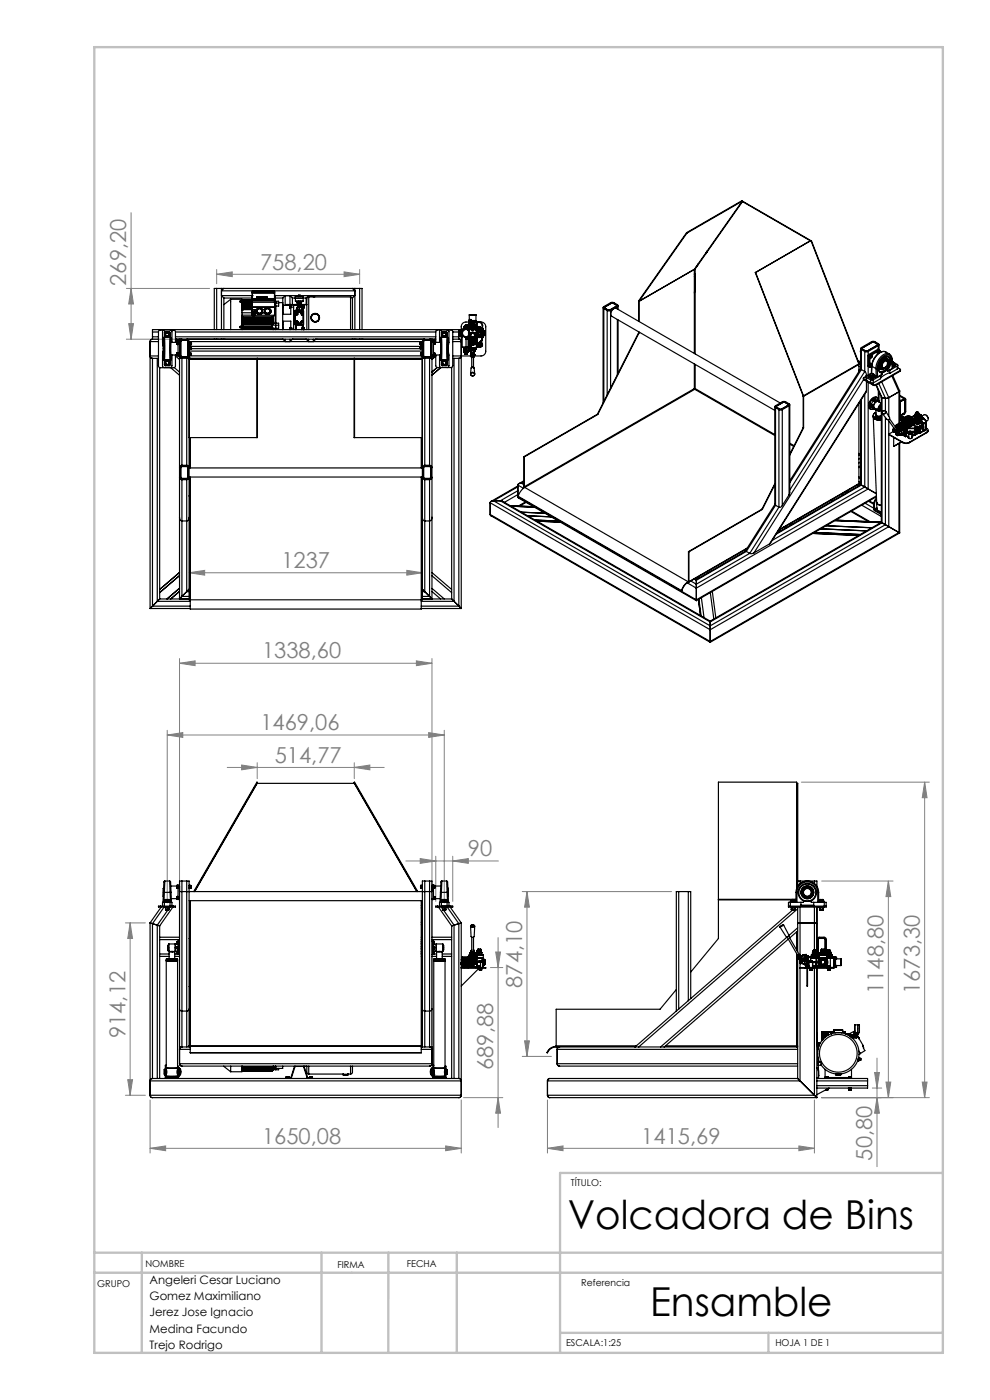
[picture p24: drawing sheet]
<svg xmlns="http://www.w3.org/2000/svg" width="210mm" height="297mm" viewBox="0 0 210 297" stroke-linecap="round" stroke-linejoin="round" font-family="sans-serif">
<defs><g id="words">
<g font-size="8.5">
<text x="120.4" y="260.8">Volcadora de Bins</text>
<text x="137.9" y="279.3">Ensamble</text>
</g>
<g font-size="4.7" fill="#808080">
<text x="55.2" y="57.2">758,20</text>
<text x="26.8" y="60.6" transform="rotate(-90 26.8 60.6)">269,20</text>
<text x="59.7" y="120.5">1237</text>
<text x="55.6" y="139.7">1338,60</text>
<text x="55.2" y="154.9">1469,06</text>
<text x="58.3" y="161.8">514,77</text>
<text x="99.3" y="181.6">90</text>
<text x="110.8" y="209.6" transform="rotate(-90 110.8 209.6)">874,10</text>
<text x="187.4" y="210.9" transform="rotate(-90 187.4 210.9)">1148,80</text>
<text x="195.1" y="210.9" transform="rotate(-90 195.1 210.9)">1673,30</text>
<text x="26.6" y="220.2" transform="rotate(-90 26.6 220.2)">914,12</text>
<text x="104.6" y="227" transform="rotate(-90 104.6 227)">689,88</text>
<text x="55.6" y="242.6">1650,08</text>
<text x="136" y="242.6">1415,69</text>
<text x="185" y="246.2" transform="rotate(-90 185 246.2)">50,80</text>
</g>
<g font-size="2.5">
<text x="31.7" y="272.3">Angeleri Cesar Luciano</text>
<text x="31.7" y="275.8">Gomez Maximiliano</text>
<text x="31.7" y="279.2">Jerez Jose Ignacio</text>
<text x="31.7" y="282.7">Medina Facundo</text>
<text x="31.7" y="286.2">Trejo Rodrigo</text>
</g>
<g font-size="2">
<text x="121.1" y="251.5">TÍTULO:</text>
<text x="30.9" y="268.8">NOMBRE</text>
<text x="71.6" y="269">FIRMA</text>
<text x="86.3" y="268.7">FECHA</text>
<text x="20.6" y="273">GRUPO</text>
<text x="123.3" y="272.9">Referencia</text>
<text x="120.1" y="285.6">ESCALA:1:25</text>
<text x="164.5" y="285.6">HOJA 1 DE 1</text>
</g>
</g></defs>
<g fill="none" stroke="#808080" stroke-width=".21">
<path d="M27.8 45.1v26.9M46 58.2l3.3-.5v1zM46 57.2v3M46 58.2h30.3M73 57.7l3.3 .5-3.3 .5zM76.3 57.2v3M26.8 61.2h17.7M26.8 72h17.7M27.3 68.7h1l-.5 3.3zM27.8 61.2l.5 3.3h-1zM38.1 139.7v81.9M40.1 121.5l3.3-.5v1z"/>
<path d="M40.1 121.5h49.5M86.3 121l3.3 .5-3.3 .5zM91.6 139.7v81.9M35.5 155.9l3.3-.5v1zM35.5 154.9v36.7M35.5 155.9h58.7M38.1 140.7l3.3-.5v1zM38.1 140.7h53.5M88.3 140.2l3.3 .5-3.3 .5zM90.9 155.4l3.3 .5-3.3 .5zM94.2 154.9v36.7M48.2 162.8h33.3"/>
<path d="M51.3 162.3l3.3 .5-3.3 .5zM54.6 161.8v3.4M75.1 162.8l3.4-.5v1zM75.1 161.8v3.4M170 165.9h27.1M196.1 165.9l.5 3.3h-1zM196.1 165.9v67M26.6 195.8h4.2M27.6 195.8v36.6M27.6 195.8l.5 3.3h-1zM86.1 182.6h19.6M89.1 182.1l3.3 .5-3.3 .6z"/>
<path d="M92.4 181.6v9.6M96 182.6l3.3-.5v1.1zM96 181.6v9.6M105.7 198.9v40.3M110.8 189.1h31.7M111.8 189.1v35M111.8 189.1l.5 3.3h-1zM174.3 186.9h15.1M188.4 186.9l.6 3.3h-1.1zM188.4 186.9v46M104 205.3h2.7M105.2 202h1l-.5 3.3z"/>
<path d="M26.6 232.4h4.2M27.1 229h1l-.5 3.4zM31.8 233.4v11.2M97.8 233.4v11.2M98.3 232.9h8.4M105.7 232.9l.5 3.3h-1zM110.8 224.1h6.2M111.3 220.8h1l-.5 3.3zM116.1 233.4v11.2M172.8 233.4v11.2M185 230.8h2M185.5 227.5h1l-.5 3.3z"/>
<path d="M186 232.9l.5 3.3h-1zM186 224.5v23M187.9 229.6h1.1l-.6 3.3zM195.6 229.6h1l-.5 3.3zM197.1 232.9h-22.8M31.8 243.6l3.3-.5v1zM31.8 243.6h66M94.5 243.1l3.3 .5-3.3 .5zM116.1 243.6l3.3-.5v1zM116.1 243.6h56.7M169.5 243.1l3.3 .5-3.3 .5z"/>
</g>
<path d="M20 10h180v277h-180zM200 248.8h-81.2v38.2M20 265.8h180M20 270h180M30.1 265.8v21.1M68.2 265.8v21.1M82.4 265.8v21.1M96.9 265.8v21.1M118.8 282.8h81.2M163 282.8v4.2" fill="none" stroke="#c0c0c0" stroke-width=".5"/>
<g fill="#808080">
<path d="M86.3 121l3.3 .5-3.3 .5zM40.1 121.5l3.3-.5v1z"/>
<path d="M73 57.7l3.3 .5-3.3 .5zM46 58.2l3.3-.5v1z"/>
<path d="M31.8 243.6l3.3-.5v1zM94.5 243.1l3.3 .5-3.3 .5zM89.1 182.1l3.3 .5-3.3 .6zM96 182.6l3.3-.5v1.1zM35.5 155.9l3.3-.5v1zM90.9 155.4l3.3 .5-3.3 .5z"/>
<path d="M38.1 140.7l3.3-.5v1zM88.3 140.2l3.3 .5-3.3 .5z"/>
<path d="M51.3 162.3l3.3 .5-3.3 .5zM75.1 162.8l3.4-.5v1z"/>
<path d="M195.6 229.6h1l-.5 3.3zM196.1 165.9l.5 3.3h-1z"/>
<path d="M105.2 202h1l-.5 3.3zM105.7 232.9l.5 3.3h-1zM27.8 61.2l.5 3.3h-1zM27.3 68.7h1l-.5 3.3zM188.4 186.9l.6 3.3h-1.1zM187.9 229.6h1.1l-.6 3.3zM185.5 227.5h1l-.5 3.3zM186 232.9l.5 3.3h-1z"/>
<path d="M27.6 195.8l.5 3.3h-1zM27.1 229h1l-.5 3.4z"/>
<path d="M111.8 189.1l.5 3.3h-1zM111.3 220.8h1l-.5 3.3z"/>
<path d="M116.1 243.6l3.3-.5v1zM169.5 243.1l3.3 .5-3.3 .5z"/>
</g>
<g fill="none" stroke="#000" stroke-width=".25">
<path d="M145.6 49.4h.1M145.6 49.4l-10.1 14.4M145.7 49.4l-10.1 14.5M147.3 58.1v.6M147.3 57.2l-11.7 6.7M147.3 57.2v17.8M147.3 57.1v.1M147.3 57.1l-11.7 6.8M147.4 58.4v3.4M147.4 58.4l.1 .1M147.5 58.1l-.1 .3M147.8 56.4l-.1 .3"/>
<path d="M147.9 56.4l-.1 .1M148 56.1l-.1 .1M148 56.1l.1 .1M148.1 56l-.1 .1M148.1 56.1h.1M148.1 56.1h-.1M149.7 53.8h.1M149.7 53.7h.1M149.7 53.7l.1 .1M149.7 53.7v.1M150 53.3h.1M150 53.5l-.2 .2"/>
<path d="M150 53.4l-.2 .3M150 53.3l-.1 .1M150 53.3l.1 .1M150 53.2v.1M150.1 53.3h-.1M157.4 42.7v-.1l-11.8 6.8M157.4 42.7l-11.7 6.7M157.4 42.7l-10.1 14.4M157.5 42.8l-10 14.3v18M157.5 42.8l14.4 8.3M157.5 42.8l14.6 8.3M160.2 57.8l10.2 26.2"/>
<path d="M160.3 57.8l10.1 26.2M160.3 57.8h-.1M172 51l-11.7 6.8M172 51l10.2 26.2M172 51l-11.8 6.8M172.1 51.1v.1M172.1 51.1l10.1 25.9M31.8 72.5v56.6M31.8 72.5h1.8M32.3 72l-.3 .1-.2 .4M32.3 71.5v.5M32.3 70.4v-.5h65v.5"/>
<path d="M32.3 70.4v1.1M32.3 76v52.6M32.3 70.4h1.3M32.3 72h1.3M32.3 76h1.3M32.3 71.5h1.3M33.4 76v51.6M33.6 75.5h-1.8l.2 .4 .3 .1M33.6 70.4l.1 7.4 .3 .2 3-.1 .2-.3v-2.3M33.9 78v49.1M34.6 71.8l.2-.2h1.4l.2 .2M34.6 76.2l.2 .2h1.4l.2-.2"/>
<path d="M34.6 74.8l-.1 2.8 .3 .4h1.4l.2-.2 .1-2.5M34.6 76.2h.1M34.6 71.8v1.3M34.6 74.8v1.4M34.6 73.1v.1M34.6 71.8h.1M34.6 74.7l.1 1.1M34.6 73.2h.1M34.6 73.2v.3M34.6 74.7h.1M34.6 74.7v.1M34.6 74.5v.2"/>
<path d="M34.7 71.8v4.4M34.7 76.2l.2 .2M34.7 72.1v.1M34.7 75.8v.1M34.7 73.1v1.8M34.7 74.9v.2M34.7 72.2v-.2l-.1 1.2M34.7 72.2v3.6M34.7 70h-.8l-.3 .4M34.7 72.9v.2M34.8 76.4h.1M34.9 71.6l-.2 .2"/>
<path d="M34.9 71.6v4.8M34.9 71.5l-.1 .1M34.9 76.4h.1M34.9 77.4h.1M34.9 77.4l.2 .2M34.9 70l-.3 .1-.1 .3 .1 2.7M34.9 70.6v.9M34.9 76.4v1M34.9 71.5h.1M34.9 70.6h.1M34.9 71.5v.1M34.9 77.4l.2 .1"/>
<path d="M34.9 71.5h1.1M34.9 76.4h1.1M35.1 70.4h.1M35.1 70.4l-.2 .2M35.1 77.5v.1M35.1 70.4h.8M35.1 77.5h.8M35.1 77.6h.8M35.1 71l.2 .3M35.2 77.2l.3 .1M35.2 76.8v.4M35.3 70.7l-.2 .3"/>
<path d="M35.5 76.6l-.3 .2M35.5 76.6l.3 .2M35.6 70.6l-.3 .1M35.6 70.6l.2 .3M35.7 71.3h-.4M35.8 76.8v.4M35.8 77.2l-.3 .1M35.8 70.9l-.1 .4M35.9 70.4l.1 .2M35.9 70.4h.1M35.9 70.4l.2 .2M35.9 77.5v.1"/>
<path d="M36 71.5v.1M36 71.5h.1M36 76.4h.1M36 70.6h.1M36 77.4l-.1 .1M36 77.4h.1M36 70.6v.9M36 76.4v1M36.1 71.5v.1M36.1 77.4l-.2 .2M36.1 70l.4 .3v2.3M36.1 70.6v.9"/>
<path d="M36.1 76.4v1M36.1 76.4h.1M36.2 78l1.9 1.6M36.2 72.6h1.3M36.2 75.3h1.3M36.2 70h.8l.2 .4M36.2 75.8l.1 .1M36.3 72.1l-.1 3.7M36.3 72.1v.5M36.3 72.1h.1M36.3 71.8l-.2-.2-.1 2.3 .1 2.5 .2-.2M36.3 71.8v4.4"/>
<path d="M36.3 76.2h.1M36.3 71.8h.1M36.3 75.3v.6l-.1-.1M36.4 71.8v.8M36.4 75.3v.9M37 78l1.1 .9M37.2 70.4v2.2M37.2 70.4h55.2M37.2 72h1.3M37.2 71.5h55.2M37.2 75.5l.9 .8M37.3 72l.3 .5z"/>
<path d="M37.4 72l.2 .2M37.5 72v.1M37.5 75v.3M37.5 74.9h.1M37.5 74.9v.1M37.5 75.4h.1M37.5 75.3v.1M37.5 72.7v.2M37.5 72.5h.1M37.5 72.5v.2M37.5 73h.1M37.5 72.9v.1"/>
<path d="M37.5 75v.2M37.5 72.7v.1M37.5 75.2v.1M37.5 72.8v.1M37.5 75.4h.2M37.5 74.9h.2M37.5 72.5h.2M37.5 73h.2M37.5 75.2h.2M37.5 72.8h.2M37.5 72.2h.2M37.5 72.2l.1 .3"/>
<path d="M37.7 72v.5M37.7 72.5v.5M37.7 74.9v.5M37.8 75.3v.2h.3l.2 .4 .3 .1M37.8 72.5v.6M37.8 74.8v.7M37.8 72.6v2.7M37.8 72.6h.3M37.8 75.3h.3M37.9 72v.4M38 75.5l.1 .1M38 72v.4"/>
<path d="M38 72.2h.2M38.1 72.4h-.3v.2M38.1 76h.5M38.1 72.4v54.6l.5-.5M38.1 72.4l.1-.3 .3-.2h1.2l.3 .3 .1 3.3M38.4 72.3l1.2-.1 .2 .2 .1 3.1-.2 .2h-1.2l-.1-.1zM38.6 76v22.7M38.6 76h1M39.6 76h.5M39.6 76v22.7M39.7 72h50.3M40.1 73.7l.1 .3v-.3"/>
<path d="M40.1 74.8l.1 .5M40.1 76.2h.1M40.1 75.5v.5M40.1 75.5l-.2 .4-.3 .1M40.1 76v51.2h.1M40.1 73.1h.1M40.1 75.5h49.5M40.1 74h49.5M40.1 76h49.5M40.1 74.5h49.5M40.1 73.5h49.5M40.1 76.2h49.5"/>
<path d="M40.1 76.2v16.6M40.2 72.5h.1M40.2 73h.1M40.2 74.9h.1M40.2 75.4h.1M40.2 73.7h.1M40.2 73.2h.1M40.2 75.3l-.1 .2M40.2 72.9v.2M40.2 72.5v.4M40.2 73.1l-.1 .1M40.2 72.9v.3"/>
<path d="M40.2 75.3v.1M40.2 72.5v.3M40.2 72.8v.1M40.2 73h.3M40.2 74.9v.3M40.2 75.2v.1M40.2 75.4h.3M40.2 74.9h.3M40.2 72.5h.3M40.2 75.2h.3M40.2 72.8h.3M40.2 73.2h.3"/>
<path d="M40.2 73.7h.3M40.4 76.1v.1M40.4 76v.1M40.4 76.1h49M40.5 72.5v.2M40.5 72.8v.1M40.5 74.9v.1M40.5 75.2v.1M40.5 73.7v.1M40.5 72.7v.2M40.5 72.9v.1M40.5 75v.3"/>
<path d="M40.5 75.3v.1M40.5 73.8v.2zM40.5 73v.2M40.5 75h.1M40.5 72.7h.1M40.5 73.1h.1M40.5 73.8h.1M40.5 72.7v.1M40.5 72.9v.3M40.5 75v.2M40.5 73.8v.2M40.5 75.3h.1"/>
<path d="M40.5 72.9h.1M40.5 72.8h.1M40.5 72.8v.2M40.5 73v.1M40.5 72.8v.3M40.6 73.8h.1M40.6 72.8v.3M40.6 72.8h.1M40.6 73.8v.2M45.5 72h.1M45.5 72h.5M46 72h.1"/>
<path d="M46 61.2h-.5v8.7M46 61.2h1M46 61.2v8.7M47 72h.1M47 72h.5M47 61.2h.5M47 61.2v8.7M47.5 72h.1M47.5 64.6v5.3M47.5 61.2l-.5 .5h28.3l-.5-.5M47.5 63.2v1.4M47.5 61.2h27.3"/>
<path d="M47.5 63.2h6M48.9 63.5v6.4M48.9 63.5h2.4v6.4M48.9 63.5l-1.4 1.1M50.9 63.9l.2 .2 .2-.2M50.9 69.4l.2-.2 .2 .2M50.9 63.9l.3-.1a.16 .16 0 0 1-.1 .2 .16 .16 0 0 1-.2-.1zM51.3 67.2h.3M51.3 67.6l.3 .1M51.3 68h.3M51.3 66.4h2.1v.5M51.3 67.3h6.7v.2"/>
<path d="M51.3 67.7h6.7v.2M51.3 68.1h6.7v.2M51.3 68.4h.2M51.3 69h.3M51.3 66.9h2.3M51.3 67.1l.3 .1M51.3 67.5l.3 .2M51.3 67.9l.3 .1M51.3 68.3l.3 .1M51.3 68.6l.3 .2M51.3 68.4l.3 .1M51.3 68.7l.3 .1"/>
<path d="M51.3 69.9h.1M51.3 64.3h.3M51.4 69.6l.2 .1M51.4 69.7l.2 .1M51.6 68.4v.1M51.6 68.8h.1M51.6 69.7v.1M51.6 65.6v.1M51.6 69v.6h-.3M51.6 65.3h.1M51.6 65h.1M51.6 64.7h.1"/>
<path d="M51.6 64.5h.1M51.6 63.9v.4M51.6 63.9h.1M51.6 63.8h.1M51.6 63.7h.1M51.6 65.3h1.9h-1.9M51.6 64.7h1.9M51.6 69.4h6.1M51.6 68.4h6.1M51.6 68.5h6.1M51.6 68h6.1M51.6 69.8h6.1"/>
<path d="M51.6 69h6.1M51.6 65h1.9h-1.9M51.6 69.7h6.1M51.6 63.8h1.9M51.6 65.6h1.9l-1.9 .1M51.6 67.2h6.1M51.6 67.7h6.1M51.6 68.8h6.1M51.6 64.5h1.9h-1.9M51.6 69.3h6.1M51.6 65.7l-.3 .2M51.6 64.3v.2"/>
<path d="M51.6 68.8v.2M51.6 65.3l-.3 .3M51.6 65.6l-.3 .3M51.6 65.3l-.3 .2M51.6 65l-.3 .2M51.6 64.7l-.3 .3M51.6 64.7l-.3 .2M51.6 64.5l-.3 .2M51.6 63.9h1.9M51.6 63.7l-.3 .2h.3M51.6 64.1h1.9M51.6 63.9h-.1"/>
<path d="M51.6 63.8l-.2 .1M51.6 63.7h1.9M51.6 63.7l-.3 .2 .3-.2M51.6 63.6l1.9 .1M51.6 63.6l-.2 .2M53.4 66.9h.1M53.5 63.7h.1M53.5 63.7v.1M53.5 64.7l-.1 2.2M53.5 63.8h.1M53.5 64.7h.1M53.5 63.8v.1"/>
<path d="M53.5 63.9h.1M53.5 63.9v.8M53.5 62.7v2.5M53.5 62.7v.9M53.5 62.7h.1M53.5 65.2h4.8M53.5 62.7h-6.5l.5 .5M53.5 64.1h4.7M53.5 61.8v1.7M53.5 63.8v.3M53.5 63.8h4.7M53.5 64.1v1.1"/>
<path d="M53.5 61.8v.9M53.5 61.8h4.7M53.5 63.6v.1M53.5 62.2v-.2h4.7v.2M53.5 63.7h4.7M53.5 63.6h4.7M53.5 63.5v.1M53.5 63.5h4.7M53.5 62.1h4.7M53.5 62.2h.1M53.5 63.3l4.7 .1zM53.5 62.2h4.7"/>
<path d="M53.6 66.2h.5M53.8 66.9h4.2v.2M53.8 66.2v-.5h.3v.8M53.8 66.1h-.2v1.1M53.8 66.5h.3M54.1 66.5h.1M54.1 66.5h-.3v.7M54.1 66.5v.4M54.2 66a.83 .83 0 0 0 .7 .7 .83 .83 0 0 0 .8-.3M54.4 66a.65 .65 0 0 0 .6 .5 .65 .65 0 0 0 .7-.5M54.5 63l.2 .1M54.5 63h.1"/>
<path d="M54.5 76.2v16.6M54.5 63l.1 .1M54.5 63.1h.1M54.6 76v.1M54.6 63.1h.1M54.6 62.9l-.1 .1M54.6 62.9l.1 .1M54.6 63h.1M54.6 63v.1M54.6 76.2v16.6h-14.5M54.7 63h.1M54.7 63.1h.1"/>
<path d="M54.8 62.9h.3v.2h-.3zM55 63.1h.1M55.1 63h.2M55.1 63l.3-.1v.2h-.3zM55.3 63l-.2 .1M55.6 63.1l-.2-.2 .1 .1 .3-.1-.1 .2M55.6 63.1h.1M55.6 63v.1M55.6 63l.1 .1M55.6 63h.1M55.7 63.1h.1M55.7 66.4h.4"/>
<path d="M55.7 66.4a.75 .75 0 0 1-1.3 0 .75 .75 0 0 1 .7-1.1l.4 .1a.47 .47 0 0 0 .4 .3 .47 .47 0 0 0 .5-.3 .77 .77 0 0 1 1 .2 .77 .77 0 0 1-.2 1.1 .77 .77 0 0 1-1.1-.2v-.1M55.7 66.4h.1M55.9 63h.1M55.9 63l.2-.1v.2h-.2zM56 63l-.1 .1M56.1 66.4h.1M56.1 66a.65 .65 0 0 0 .6 .5 .65 .65 0 0 0 .7-.5M56.2 62.9l.1 .2zM56.3 63h.1M56.3 63l.2 .1M56.3 63l.1 .1M56.4 63.1h.1"/>
<path d="M56.4 63l.1 .1M56.4 62.9l-.1 .1M56.4 62.9l.2 .1M56.4 63h.1M56.4 63h.2M56.4 63v.1M56.5 63v.1M56.5 63.1h.1M56.5 63h-.1M56.5 63h.1M56.6 63h.1M56.6 63.1h-.1"/>
<path d="M56.6 63.1h.1M57.5 66a.83 .83 0 0 1-.6 .7 .83 .83 0 0 1-.8-.3M57.7 68.4v.1M57.7 68.8h.1M57.7 69.7v.1M57.7 69v.6h.8M57.7 69h1.4M57.7 68.8v.2M57.7 68.4h.3v.2M57.9 69.7h.1v.2M57.9 69.6l-.2 .1M58 69.6l-.3 .2"/>
<path d="M58 67.1l-.3 .1M58 67.5l-.3 .2M58 67.9l-.3 .1M58 68.3l-.3 .2M58 68.6l-.3 .2M58 69.9h.1M58 68.5h.5M58 66.9h.3M58 68.3l-.3 .1M58 69.9h-.1M58.2 62.2h.1M58.2 63.5v.1"/>
<path d="M58.2 63.6v.1M58.2 63.7v.1M58.2 61.8v1.7M58.2 63.8v.3M58.2 64.1l.1 1.1M58.2 61.8l.1 .9M58.3 62.7h5M58.3 62.7h.1M58.3 62.7v2.5M58.3 65.2h.1M58.3 65.2v1.7M58.3 62.7v1.2"/>
<path d="M58.3 64.3v.7M58.3 64.3h.2M58.3 63.2h1.7M58.3 65v1.9M58.3 65h.2M58.5 65v3.5M58.5 63.9h-.2v.4M58.5 69.6v.3M58.5 63.9v.4M58.5 65h.1M58.5 64.3v.1M58.5 63.9v.1"/>
<path d="M58.5 69.7v.2M58.5 64.9v3.7M58.5 68.6v1.1M58.5 69v.6M58.5 64.3v-.4h.6v.4M58.5 68.6h.6v.4M58.5 64.3v.6M58.5 68.5h.1M58.5 69.6h.1M58.5 64.3h.6M59.1 64.2h.9v5.7v-.3M59.1 69v.7h-.6"/>
<path d="M59.1 64.3v.6h-.6M60 68.4v1.5M60 68.1h1.7v1.8v-.3h.6M60 72l.5 .5v-.5M60 63.2l.5-.5v2.1M60 63.2v1.6l3.1-.1M60 72h.1M60 65.2v-.4v1.6M60.7 64.8l.3-.2 .3 .2M60.9 64.7h.1l-.2 .1zM61 64.7l.2 .1zM61.5 69.6v.3"/>
<path d="M61.5 69.9h.1M61.5 69.5v.1M61.5 64.9v.3M61.5 65.2v.1M61.5 64.8v.1M61.5 65.3h.1M61.5 69.6v.1M61.5 64.9v.1M61.5 69.5h.1M61.5 64.8h.1M61.5 64.8h.2v1.9h-1.7M61.5 69.5h.2"/>
<path d="M61.5 69.7v.2M61.5 69.7h.2M61.5 65v.2M61.5 65h.2M61.5 72v.5l.5-.5M61.6 64.6h.1M61.6 64.6h-.9v.2M61.6 64.6v.2M61.7 69.5h.1M61.7 64.7v.5h.6M61.7 65.3h-.2M61.7 64.6h.7"/>
<path d="M61.7 64.6v.1M62 63.2l-.5-.5v1.9M62 63.2h.6M62 63.2v1.4M62 72h.1M62.3 64.7v5.2M62.4 64.6h.3M62.4 64.6v.1M62.6 67v.1M62.6 63h1.7M62.6 63v.3h1.7M62.6 66.6a.19 .19 0 0 0 .2 .2 .19 .19 0 0 0 .2-.2"/>
<path d="M62.6 66.6a.19 .19 0 0 1 .2-.2 .19 .19 0 0 1 .2 .2M62.6 66.6l.2 .2 .2-.2M62.6 66.6l.2-.2 .2 .2M62.7 63.9h1.6M62.7 63.3v.6M62.7 64.6v.1M62.7 64.6h.4M62.7 68.2a.19 .19 0 0 0 .2 .2 .19 .19 0 0 0 .2-.2M62.7 68.2a.19 .19 0 0 1 .2-.1 .19 .19 0 0 1 .2 .1M62.7 68.2l.1 .2 .3-.2M62.7 68.2l.1-.1 .3 .1M62.8 66.6l.1 .1z"/>
<path d="M62.8 68.9v1M62.8 68.9h.1M62.8 68.2l.1 .1zM62.8 66.7h.1M62.8 66.8h.1M62.8 66.8h-.2v1.2h.3M62.8 68.3h.1M62.9 68h.1M62.9 68l.2 .2M62.9 66.5h.1M63 64.1h.1M63 63.9v.2"/>
<path d="M63 65.2h.2M63 65.9h.2M63 65.9h.5M63 65.5l-.2 .2 .1 .2M63 65.6l-.1 .2 .1 .1M63 65.6v.3M63 65.6v.2M63 65.2v.7M63 65.8l.2 .1M63 66.6h.1M63 66.6l-.2 .2M63 66.6v-.4h.9v.4"/>
<path d="M63 66.3h.1M63.1 64.1v.3h.1M63.1 68.2h.1M63.1 68.2v.4h.8v-.4M63.1 68.5h.1M63.1 65h.2M63.1 64.1h.1M63.1 64.4l.1 .1M63.1 64.6h.1M63.1 64.6v.4M63.2 64.5l-.1 .1M63.2 64.5h.1"/>
<path d="M63.2 65h.1M63.2 65.2h.1M63.2 65v.2M63.2 66.3h.1M63.2 66.3h-.2M63.2 64.5h.6M63.2 64.1h.1M63.2 64.1h.6M63.2 64.1h-.1M63.2 68.5h-.1M63.2 68.5h.1M63.2 64.7h.5"/>
<path d="M63.2 64.7h.1M63.2 64.6h.5M63.2 64.6v.1M63.2 65.9h.3M63.2 65.2h.5M63.2 65.2h-.2M63.2 65.2h.3M63.3 62.7h.4M63.3 62.7v.2M63.3 65h.4M63.3 64.7h.2M63.3 64.7h.4"/>
<path d="M63.3 64.7h-.2M63.3 63.9l.1 .1M63.3 63.9h.1M63.3 65h.3M63.3 65.2h.2M63.3 65.2h-.1M63.3 65v.2M63.4 64l-.2-.1v.7M63.4 63.9h.1M63.5 65h.2M63.5 65h-.2M63.5 65.9h.2"/>
<path d="M63.5 65.9h.5M63.5 64v.1M63.5 64.7v.3M63.5 65.2v.7M63.5 65.8l-.3 .1M63.5 65.8l.2 .1M63.6 63.9h.1M63.7 63.9h.1M63.6 65.2h-.1M63.6 65.2h.1M63.6 65v.2M63.7 64h-.3"/>
<path d="M63.7 62.6l-.4 .1M63.7 62.6v.1M63.7 64.7h-.2M63.7 64.7h.2M63.7 62.7h11.6l-.5 .5M63.7 62.7v.2M63.7 63.9l-.3 .1M63.7 65.2h.3M63.7 65.9h.3M63.7 65.2h-.2M63.7 65h-.1M63.7 65h.1"/>
<path d="M63.7 64.6h.2M63.7 64.6v.1M63.7 64.7h.1M63.7 68.5h.1M63.8 64.1h.1M63.8 65h.1M63.8 63.9l-.1 .7M63.8 66.3h.1M63.8 65.2h-.1M63.8 65.2h.1M63.8 65v.2M63.8 64.5l.1 .1"/>
<path d="M63.8 64.5h.1M63.9 64.6v.4M63.9 64.6h.4M63.9 64.4l-.1 .1M63.9 64.1h.1M63.9 65h-.2M63.9 64.7h.4M63.9 68.5h-.2M63.9 68.5h.1M63.9 68.2h.1M63.9 64.1v.3h-.1M63.9 68.2a.19 .19 0 0 0 .2 .2 .19 .19 0 0 0 .2-.2"/>
<path d="M63.9 68.2a.19 .19 0 0 1 .2-.1 .19 .19 0 0 1 .2 .1M63.9 68.2l.2-.1 .2 .1M63.9 68.2l.2 .2 .2-.2M63.9 66.3h-.1M63.9 66.3h.1M63.9 66.6h.1M63.9 66.6l.2 .2M63.9 66.6a.19 .19 0 0 0 .2 .2 .19 .19 0 0 0 .2-.2M63.9 66.6a.19 .19 0 0 1 .2-.2 .19 .19 0 0 1 .2 .2M63.9 66.6l.2 .2 .2-.2M63.9 66.6l.2-.2 .2 .2M64 65.2v.7"/>
<path d="M64 65.8l-.3 .1M64 64.1h-.1M64 63.9v.2M64 68.2l.2 .1zM64 69.9h.1M64 66.5h.1M64.1 66.6l.1 .1zM64.1 68h.1M64.1 68l-.2 .2M64.1 66.7h.1M64.1 66.8h.1M64.1 66.8h.2v1.2h-.2"/>
<path d="M64.2 68.9h.1M64.2 68.9v.7M64.2 69.6v.1M64.2 69.7v.2M64.2 69.7l-.2-.1 .1 .3 .4-.1M64.2 69.6v.3zM64.3 64.9h.1M64.3 68.9v1M64.3 64.6h.2M64.3 64.6v1.3M64.3 64.8v.1M64.3 64.8h.1"/>
<path d="M64.3 64.9v1M64.3 63v.9M64.3 63.2h.6M64.3 69.9h.1M64.4 69.9h.1M64.4 64.8l-.1 .1M64.4 65.3h.1M64.4 69.5h.1M64.4 69.6h.1M64.4 65h.1M64.4 65.2h.1M64.4 65.9h-1.8v3h1.8"/>
<path d="M64.5 64.8v.1M64.5 69.5v.1M64.5 64.8h-.1v5.1M64.5 65v.1M64.5 65.2v.1M64.5 69.6v.1M64.5 69.8v.1M64.5 64.6h.6M64.5 64.6h.1M64.5 64.9v.2M64.5 65.1v.2M64.5 65.3h.1"/>
<path d="M64.5 69.7v.2M64.5 69.9h.1M64.5 65.1v.1M64.5 64.9v.1M64.5 69.7v.1M64.5 69.6h.1M64.9 72h.1M64.9 72l.6 .5v-.5M64.9 63.2v1.4M65.1 64.6h-.7v.2M65.5 63v-.3l-.6 .5M65.5 63l-.3 .1-.1 .3v6.5"/>
<path d="M65.5 63v6.9M65.5 63h8.9M66.5 72v.5l.5-.5M66.5 63v-.3l.3 .3M67 72h.1M74.4 63l.2 .1 .2 .3v6.5M74.4 63v6.9M74.7 63.2h.1M74.8 72h.1M74.8 72h.5M74.8 61.2h.5M74.8 63.2v.2"/>
<path d="M75.1 76.2v16.6h14.5M75.1 76v.1M75.2 76.2v16.6M75.3 72h.1M75.3 61.2h1M75.3 61.2v8.7M76.3 72h.1M76.3 72h.5M76.3 61.2h.5v8.7M76.3 61.2v8.7M76.8 72h.1M89.1 73.8v.2"/>
<path d="M89.1 72.8v.3M89.1 73.1h.1M89.1 72.8h.1M89.1 72.8l.1 .3M89.2 73.8h-.1M89.2 72.8h-.1M89.2 73.8v.2M89.2 73.8h.1M89.2 72.8v.3M89.2 72.8h.1M89.2 72.8v.2M89.2 73l-.1 .1"/>
<path d="M89.2 73v.1M89.2 72.7v.2M89.2 75v.3M89.2 72.9h.1M89.2 75.3h.1M89.2 75v.2M89.2 75.3v.1M89.2 72.7v.1M89.2 72.9v.1M89.2 73h.1M89.2 73v.2M89.2 72.7h.1"/>
<path d="M89.2 75h.1M89.2 74.9v.1M89.2 72.5v.2M89.2 73.7v.1M89.2 75.4h.3M89.2 74.9h.3M89.2 72.5h.3M89.2 73h.3M89.2 75.2h.3M89.2 72.8h.3M89.2 75.2v.1M89.2 72.8v.1"/>
<path d="M89.2 73.2h.3M89.2 73.7h.3M89.4 76.1v.1M89.4 76v.1M89.5 74.9v.3M89.5 75.2v.2M89.5 74.9h.1M89.5 75.4h.1M89.5 72.5v.3M89.5 72.8v.2M89.5 72.5h.1M89.5 73h.1"/>
<path d="M89.5 73.7h.1M89.5 73.2h.1M89.5 73v.2M89.5 73.1l.1 .1M89.5 72.5v.6M89.5 73.1h.1M89.6 76.2h.1M89.6 73.7l-.1 .3v-.3M89.6 74.8v.7M89.6 75.5v.5M89.6 76h.5M89.6 75.5l.2 .4 .3 .1"/>
<path d="M89.6 76v51.2h-.1M89.6 72.5h-49.5M89.9 72.3l1.2-.1 .3 .2v3.1l-.2 .2h-1.1l-.2-.1zM90.1 76v22.7M90.1 76h1M91.1 76h.5M91.1 76v22.7M91.3 72h1.1M91.5 72.2h.1M91.6 72.4h.3v.2M91.6 72.4l-.1-.3-.3-.2h-1.2l-.3 .3-.1 3.3M91.6 72.4v54.6l-.5-.5"/>
<path d="M91.6 72.6h.3M91.6 75.3h.3M91.6 72v.4M91.7 75.5l-.1 .1M91.8 72v.4M91.9 75.3v.2h-.3l-.1 .3-.4 .2M91.9 74.8v.7M91.9 72.6v2.7M91.9 72.5h.3M92 72v.5M92 72.2h.1M92 72.5l-.1 .6"/>
<path d="M92 72.5h.1M92 72.5v.6l.2-.1M92 75.1h.2M92 72.7h.2M92.1 72.2l-.1 .3M92.2 72.7v.2M92.2 72.5v.1M92.2 75.1v.2M92.2 74.9h.1M92.2 74.9h-.2v.5h.2M92.2 73h-.2M92.2 73h.1"/>
<path d="M92.2 74.9v.1M92.2 75.4h.1M92.2 72v.1M92.2 72.6v.1M92.2 72.6v.3M92.2 72.9v.1M92.2 75v.1M92.2 75v.3M92.2 75.3v.1M92.2 72.6h1.3M92.2 75.3h1.3M92.3 72l-.2 .2"/>
<path d="M92.3 72l-.3 .5zM92.4 75.5l-.8 .7M92.7 78l-1.1 .9M92.8 70l-.4 .3v2.3M93.2 75.3v2.4l.4 .3M93.3 71.8l.2-.2h1.5l.1 .2M93.3 76.2l.2 .2h1.5l.1-.2M93.3 76.2h.1M93.3 71.8h.1M93.3 71.8v.8M93.3 75.3v.9M93.4 75.3l.1 .5"/>
<path d="M93.4 71.8v4.4M93.4 76.2l.2 .2M93.4 72.1l.1 .1M93.5 75.8l-.1 .1M93.5 72.2l-.1-.2v.6M93.5 72.2v3.6M93.5 78l-1.9 1.6M93.6 76.4h.1M93.6 71.6v4.8M93.6 71.6l-.2 .2M93.6 71.5v.1M93.6 77.4h.1"/>
<path d="M93.6 77.4l.2 .2M93.6 70l-.4 .3v2.3M93.6 70.6v.9M93.6 76.4v1M93.7 71.5h.1M93.7 70.6h.1M93.7 71.5v.1M93.7 76.4h.1M93.7 77.4l.1 .1M93.7 71.5h1.1M93.7 76.4h1.1M93.8 70.4l-.1 .2"/>
<path d="M93.8 70.4l-.2 .2M93.8 70.4h.1M93.8 77.5v.1M93.8 70.4h.8M93.8 77.5h.8M93.8 77.6h.8M93.9 70.8v.4M93.9 71.2l.3 .1M93.9 76.8v.4M93.9 77.2l.3 .1M94.2 70.6l-.3 .2M94.2 70.6l.3 .2"/>
<path d="M94.2 76.6l-.3 .2M94.2 76.6l.3 .2M94.5 71.2l-.3 .1M94.5 70.8v.4M94.5 77.2l-.3 .1M94.5 76.8v.4M94.6 70.4l.2 .2M94.6 70.4h.1M94.6 77.5v.1M94.8 71.5v.1M94.8 76.4h.1M94.8 77.4h.1"/>
<path d="M94.8 77.4l-.2 .1M94.8 70.6v.9M94.8 76.4v1M94.8 71.5h.1M94.8 70.6h.1M94.8 71.5l.1 .1M94.8 77.4l-.2 .2M94.8 70l.3 .1 .1 .3-.1 2.7M94.8 71.6v4.8M94.8 71.6l.2 .2M94.9 76.4h-.1M95 72.9v.2"/>
<path d="M95 75.8v.1M95 73.1v1.8M95 74.9v.2M95 72.1v3.7M95 72.1l.1 1.1M95 72.1h.1M95 71.8v4.4M95 76.2l-.2 .2M95 76.2h.1M95 71.8h.1M95.1 74.5v.2M95.1 74.7l-.1 1.2v-.1"/>
<path d="M95.1 73.2v.3M95.1 74.7v.1M95.1 74.8l.1 2.8-.1 .3-.3 .1M95.1 73.1v.1M95.1 71.8v1.3M95.1 74.8v1.4M95.6 70l.3 .1 .1 .3v7.4l-.4 .2-3-.1-.2-.3v-2.3M95.8 77.9v49.2M96 70.4h1.3M96 75.5h3.8M96 72h1.3M96 76h1.3"/>
<path d="M96 71.5h1.3M96.3 76v51.6M97.3 72l.4 .1 .1 .4h-1.8M97.3 71.5v.5M97.3 70.4v1.1M97.3 76v52.6M97.3 70.3h.1M97.3 70.3v.8M97.3 71.1h.1M97.3 70.3h.2M97.3 71.1h.2M97.5 71.1h.1"/>
<path d="M97.5 70.3v.4M97.5 70.7v.4M97.5 71.2h.1M97.5 70.3h.1M97.5 70.2v.5M97.5 70.7v.5M97.5 70.2h.1M97.5 70.1v.3M97.5 70.4v.5M97.5 71v.2M97.5 70.1h.1M97.5 70.4h.1"/>
<path d="M97.5 71h.1M97.5 70.1v.1M97.5 70.9h.1M97.5 70.1h.4M97.5 70.4h.4M97.5 70.9h.4M97.5 71.2h.4M97.6 70.5h.1M97.6 70.7l.1 .1M97.6 70.6h.1M97.6 70.8h.1M97.6 70.7h.1"/>
<path d="M97.7 70.5h.1M97.7 70.6v.1M97.7 70.8h.1M97.7 70.7h.1M97.7 70.9h.1M97.7 70.7v.1M97.7 70.8h-.1M97.8 70.5l.1 .1M97.8 70.5h.1M97.8 70.8h.1M97.8 70.6h.1M97.8 70.7h.1"/>
<path d="M97.8 70.9h.1M97.8 70.1l.1-1.1 .3-.4 .4-.3h3.6l.4 .2 .3 .3 .1 .5v5.6l-.3 .4-.4 .2h-1.8M97.8 75.5l-.1 .4-.4 .1M97.8 71.2v57.9M97.9 70.7h.1M97.9 70.8l-.1 .1M97.9 70.5h-.1M97.9 70.7h-.1M97.9 70.1h.1M97.9 70.4v.5M97.9 70.4h.1M97.9 70.9h.1"/>
<path d="M97.9 71v.2M97.9 71.2h.1M97.9 70.1l.1 .1M97.9 70.1v.3M97.9 70.2v.2M98 70.2h.1M98 70.2v.1M98 71.1v.1M98 71.2h-.1M98 71.2h.1M98 71.4v.1M98 71.4h.1"/>
<path d="M98 70.8v.1M98 70.5v.3M98 70.8v.2M98 71l.1 .1M98 70.3v.2M98 71.3l.1 .1M98 71v.3M98 71.3v.1M98 71.5v.1M98 70.9h.1M98 70.5v.4M98 70.9l.1 .2"/>
<path d="M98 70.5h.1M98 71.5h.1M98 73.6l.9 .1M98 73.6h.9M98 71.6v2M98 71.6h.1M98.1 69.8l-.1 .5M98.1 70.2l-.1 .3M98.1 71.1l.1 .2M98.1 70.2l-.1 .1M98.1 71.1v.3M98.1 71.4l-.1 .1"/>
<path d="M98.1 69.8v.4M98.1 69.8h.3M98.2 71.3h.1M98.2 71.3l-.1 .1M98.3 71.3l.6 .3M98.3 71.3l-.3 .3M98.4 69.8h.1M98.4 74.7h.1M98.4 74.6h.1M98.4 74.6v.1M98.4 74.7h.2M98.4 74.6h.2"/>
<path d="M98.4 74.7v.1M98.4 74.5h.1M98.4 73.7v.8M98.4 74.5h.5M98.4 74.5h.9M98.4 69.4h.1M98.4 69.4v.4M98.4 74.8h.9M98.5 74.5l-.1 .1M98.5 69.8h.1M98.5 69.4v.4M98.6 75.1h.1"/>
<path d="M98.6 74.8h.1M98.6 74.8v.3M98.6 74.8h.3M98.6 75.1h.3M98.6 74.6v.1M98.6 74.6h.5M98.6 74.6h.1M98.6 74.7h.5M98.6 74.7h.1M98.6 75.1h.5M98.6 69.8l-.5 .4M98.6 69.8h.1"/>
<path d="M98.6 69.8h.5M98.6 69.5l.3 .1M98.6 69.2v.3M98.7 75.1h.3M98.7 75.1h.1M98.9 74.5h.1M98.9 73.7v.8M98.9 74.8v.3M98.9 75.1h.1M98.9 74.8h.1M98.9 73.6v.1M98.9 74.5h.4"/>
<path d="M98.9 74.8h.2M98.9 75.1h.2M98.9 71.6v2M98.9 73.6h.4M98.9 73.7h.4M98.9 71.5v.1M98.9 69.1l-.3 .1M98.9 69.1l.2 .1M98.9 68.9v.1M98.9 68.9l-.3 .2-.2 .3M98.9 69l-.3 .1-.1 .3M98.9 68.9h.4"/>
<path d="M98.9 69h.4M98.9 71.9v.1M98.9 71.7v.2M98.9 71.7h.1M98.9 71.9h.1M98.9 72h.1M99 71.9v.1M99 71.9h.1M99 71.7h.1M99 72h.1M99 75.1h.1M99 71.7v.2"/>
<path d="M99 71.7l.1 .2M99 71.7l.2 .2M99.1 75.1h.1M99.1 74.8h.1M99.1 74.6v.1M99.1 74.7h.1M99.1 69.8h.1M99.1 74.6h.1M99.1 74.6h.2M99.1 74.7h.2M99.1 69.2v.3M99.1 69.5l-.2 .1"/>
<path d="M99.1 74.8v.3M99.1 69.8l.2 .1M99.1 69.8h.2M99.1 71.8v.1M99.1 71.7h.1M99.1 71.7v.1M99.1 71.9h.1M99.2 71.9h.1M99.1 71.7l.1 .2M99.2 72h.1M99.2 71.9h-.1M99.2 71.7h.1"/>
<path d="M99.2 71.9v.1M99.2 71.7v.2M99.2 70h.2M99.2 71.3l.1 .1M99.2 70a.77 .77 0 0 0-1.1 .7 .77 .77 0 0 0 1.1 .6M99.3 74.8h.1M99.3 74.5v.1M99.3 69.9l-.1 .1M99.3 71.4l.1 .1M99.3 69.9a.85 .85 0 0 0-1.3 .8 .85 .85 0 0 0 1.3 .7M99.3 71.4v.1M99.3 69.9h.1"/>
<path d="M99.3 74.5h.1M99.3 73.7v.8M99.3 71.5l-.4 .1M99.3 71.5h.1M99.3 73.6l.1 .1M99.3 73.6v.1M99.3 73.7h.1M99.3 69.8v.1M99.3 69.8h.1M99.3 68.9v.1M99.3 69h.1M99.3 69v.8"/>
<path d="M99.3 71.5v2.1M99.3 74.7v.1M99.3 74.6h.1M99.3 74.6v.1M99.3 74.7h.1M99.4 73.7h.1M99.4 71.3v.2M99.4 71.3h-.2M99.4 70v1.3M99.4 69.8l-.1 .1M99.4 69.8h.1M99.4 71.5h.1"/>
<path d="M99.4 68.3h.1M99.4 68.9h-.1M99.4 68.3v1.5M99.4 71.5v2.2M99.4 69.8v.2M99.4 69.4h.1M99.4 72.4l.1 .4M99.4 72.4h.1M99.4 69.4v.4M99.4 71.5v.9M99.5 69l-.1 .4M99.5 69l.1 .1"/>
<path d="M99.5 69a.87 .87 0 0 1 .8-.4 .87 .87 0 0 1 .7 .4M99.5 72.8a.87 .87 0 0 0 .8 .4 .87 .87 0 0 0 .7-.4M99.5 73.7h.1M99.5 68.3v.7M99.5 72.8v.9M99.5 68.3h1.5M99.5 72.4l.1 .3M99.5 69.4v3M99.5 69.4h.1M99.5 72.4h.1M99.5 69.4a.76 .76 0 0 1 .8-.7 .76 .76 0 0 1 .7 .7M99.5 72.4a.76 .76 0 0 0 .8 .7 .76 .76 0 0 0 .7-.7"/>
<path d="M99.5 68.3h.4M99.5 68.3h.1M99.5 68h.4M99.5 68h.1M99.5 66.8h1.5M99.5 66.8v1.5M99.6 66.8h.1M99.6 74h.1M99.6 73.8h.1M99.6 73.8v.2M99.6 69.1l-.1 .3M99.6 69.1a.77 .77 0 0 1 .7-.4 .77 .77 0 0 1 .6 .4"/>
<path d="M99.6 72.7a.77 .77 0 0 0 .7 .4 .77 .77 0 0 0 .6-.4M99.6 72.7l-.1 .1M99.6 66.8h1.3M99.6 67.8h.3zM99.6 69.4a.67 .67 0 0 1 .7-.6 .67 .67 0 0 1 .6 .6M99.6 72.4a.67 .67 0 0 0 .7 .6 .67 .67 0 0 0 .6-.6M99.6 69.4v3M99.6 74.2h.1M99.6 74v.2M99.6 73.4h.1M99.7 73.4h.1M99.7 68.4v.2"/>
<path d="M99.7 74.2h.1M99.7 74h.1M99.7 68.6h.1M99.7 68.4h.1M99.7 73.8h.1M99.7 73.8v.7M99.7 74h1.1M99.7 73.3v.1M99.7 73.3h.1M99.7 74.5h.1M99.7 74h.3M99.7 68.5h.1"/>
<path d="M99.7 71.1h.1M99.7 71.1l.3 .5M99.7 68.4l.1 .1M99.7 73.2h.1M99.8 68.5h.1M99.7 73.2l-.1 .2M99.8 69.4h.1M99.7 69.4l.3 .5M99.7 73.2v.1M99.8 69.4l.2 .5M99.8 73.2l.1 .2M99.8 73.2v.1"/>
<path d="M99.8 68.5v.1M99.8 73.3h.1M99.8 68.5h-.1M99.8 68.6h-.1M99.8 74.6h.1M99.8 68.6h.1M99.8 73.3v.1M99.8 75.6h.1M99.8 72.1v.5M99.8 72.6h.1M99.8 79.3l.1-1.2a.34 .34 0 0 1 .4-.3 .34 .34 0 0 1 .3 .3l.1 1.2M99.8 74.4v.2"/>
<path d="M99.8 74.4h.2M99.8 74.6h.2M99.8 79.3h.1M99.8 79.3a.45 .45 0 0 1 .5-.3 .45 .45 0 0 1 .4 .3M99.8 72.1h.1M99.8 72.6l.4 .3M99.8 73.4h.1M99.8 79.3a.43 .43 0 0 0 .4 .5 .43 .43 0 0 0 .5-.5M99.8 75.4v.2M99.8 75.4h.2M99.8 75.6h.2M99.8 74.5h.1"/>
<path d="M99.9 74.5h.1M99.9 73.4h.1M99.9 68h.1M99.9 68h.7M99.9 74.6h.1M99.9 74.6v-.1v.1M99.9 74.5v.1M99.9 74.4h.1M99.9 74.7h.1M99.9 74.6v.1M99.9 68.3h.1M99.9 68.3h.7"/>
<path d="M99.9 68v.3M99.9 75.1v.3M99.9 75.1h.1M99.9 75.5v.1M99.9 75.5l.1 .1M99.9 75.6h.1M99.9 75.5h.1M99.9 75.4h.1M99.9 75.7h.1M99.9 75.6v.1M99.9 67.8v.2h1.1M99.9 75.2h.1"/>
<path d="M100 75h.1M100 75.1h.1M100 75.1v.1M100 75v.1M100 75.2v.2M100 75.6h.1M100 74.2h.1M100 74.2v.8M100 75.2h.1M100 75.2v.1M100 75.5v.1M100 75.4h.1"/>
<path d="M100 75.6v.1M100 69l-.3 .4M100 69.9h.1M100 70.6h.5M100 70.6l-.3 .5M100 71.6h.5M100 71.6h.1M100 70.6h.1M100 75.2l.1 .1M100 69l-.2 .4M100 69h.1M100 69h.5"/>
<path d="M100 69.9h.5M100 74h.1M100 74v.2M100 75.3h.1M100 75.6l.1 .2M100 75.3v.3M100.1 74.2h.1M100.1 74h.1M100.1 75.3h.1M100.1 75.3h-.1M100.1 75h-.1M100.1 75.1h-.1"/>
<path d="M100.1 75.1h.1M100.1 75.1v.1M100.1 75.6v.2M100.1 74v1.1M100.1 75.3v.3M100.1 75.8h.1M100.1 75.6h.1M100.1 75.8v2.3M100.1 75h.1M100.1 75h.3M100.1 74.2h.3M100.1 75.2v.1"/>
<path d="M100.1 75.2h.1M100.1 75.7h.1M100.1 75.7v.1M100.1 75.6v.1M100.1 75.7h.3M100.1 75v.7M100.1 75.4h.3M100.1 75.3v.1M100.1 75.3h.3M100.1 75.1h.3M100.1 75.4h.1M100.1 75.6h.3"/>
<path d="M100.2 75.6h.2M100.2 75.6h-.1M100.2 71.9l-.4 .2M100.2 71.9h.1M100.2 72.9h.1M100.3 71.9l.4 .2M100.3 72.9h.1M100.3 71.9h.1M100.4 75.6h.1M100.4 75.6v.1M100.4 75h.1M100.4 75.3v.1"/>
<path d="M100.4 75.1h.1M100.4 75.4h.1M100.4 75.3h.1M100.4 75.7h.1M100.4 75v.7M100.4 75.2h.1M100.4 75.7v.1M100.4 75.2v.1M100.4 74.2h.1M100.5 74.2h.1M100.4 75.8v2.3M100.4 75.8h.1"/>
<path d="M100.4 75.6v.2M100.4 74v1.1M100.4 75.3v.3M100.5 74h.1M100.4 75.1v.1M100.5 75.2h.1M100.5 75h.1M100.5 75.1h.1M100.5 75.3h.1M100.5 75.6l-.1 .2M100.5 75.3h-.1M100.5 75.6h-.1"/>
<path d="M100.5 75.3v.3M100.5 75.7h.1M100.5 75.4h.2M100.5 74.2h-.1M100.5 75.1v.1M100.5 75v.1M100.5 74l.1 .1M100.5 74v.2M100.5 74h-.1M100.5 69h.1M100.5 69.9h.1M100.5 69l.3 .4"/>
<path d="M100.5 70.6h.1M100.5 70.6l.3 .5M100.5 71.6h.1M100.5 75.4v.3M100.5 75.4h.1M100.5 75.2v.1M100.5 74.2v.8M100.5 75.2v.2M100.5 75.2h.2M100.5 75h-.1M100.5 74.7h.1M100.5 74.3h.1"/>
<path d="M100.6 74.1h.3M100.6 75.2v.1M100.6 75.3h.1M100.6 75.1h.1M100.6 75.4h.1M100.6 75.1v.1M100.6 75.2h.1M100.6 68h.1M100.6 74.3v.4M100.6 74.3h.1M100.6 68h.4M100.6 68.3h.1"/>
<path d="M100.6 68.3h.4M100.6 68v.3M100.7 74.5h.1M100.7 75.2v.1M100.7 75.4h.1M100.7 75.2v.2M100.7 72.6l-.4 .3M100.7 72.6h.1M100.7 72.1h.1M100.7 72.1v.5M100.7 79.3h.1M100.8 69.4l-.3 .5"/>
<path d="M100.8 69.4h.1M100.8 71.1l-.3 .5M100.8 71.1h.1M100.8 74.5h.1M100.8 74.1v.4M100.8 74h.1M100.8 73.8h.1M100.8 73.8v.2M100.9 69.4h.1M100.9 70l.3 .1M100.9 70h.1M100.9 71.4h.1"/>
<path d="M100.9 72.4h.1M100.9 69.4v.6M100.9 71.4v1M100.9 74v.1M100.9 69.1l.1 .3M100.9 72.7l.1 .1M100.9 73.8h.1M100.9 74h.1M100.9 73.8v.2M101 66.8h.1M101 66.8v1.5M101 68h.1"/>
<path d="M101 68h-.4M101 68.3h.1M101 70h.1M101 71.4h.1M101 71.4v1M101 69.4h.1M101 72.4h.1M101 69.9l.2 .1M101 69.9v.1M101 72.4l-.1 .3M101 69.9l.1 .1M101 69.4v.6"/>
<path d="M101 69l-.1 .1M101 69l.1 .4M101 73.7h.1M101 68.3v.7M101 72.8v.9M101 73.7l-1.5 .1M101.1 72.4l-.1 .4M101.1 71.4v.1M101.1 69.9v.1M101.1 69.9h-.1M101.1 69.4v.5M101.1 71.4v1"/>
<path d="M101.1 68.3h-.1M101.1 68.3h.1M101.1 73.8h.1M101.1 69.8v.1M101.1 69.8l.2 .1M101.1 69.8h.1M101.1 71.5h.1M101.1 68.4h.1M101.1 73.1h.1M101.1 73.6h.1M101.1 68.3v1.5M101.1 71.5v2.2"/>
<path d="M101.1 71.3v.1M101.1 71.3l-.1 .1M101.1 70h.1M101.1 69.9h.2M101.1 71.4l.1 .1M101.1 73.2l.1 .1M101.1 70l.1 .1M101.1 70a.83 .83 0 0 1 1.2 .1 .83 .83 0 0 1 0 1.1 .83 .83 0 0 1-1.2 .1M101.1 71.3h.1M101.2 71.3l-.2 .1M101.2 70h-.1M101.2 71.3l.1 .1"/>
<path d="M101.2 71.3h-.1M101.2 70.4v.5M101.2 70.9h.1M101.2 70.4h.1M101.2 71l.5 .2M101.2 70.1a.75 .75 0 0 1 1 .1 .75 .75 0 0 1 0 1 .75 .75 0 0 1-1 0M101.2 71.2l-.3 .2M101.2 71.2l-.1 .1M101.2 69.8h.1M101.2 68.3h-.1M101.2 68.3v.1M101.2 73.1l-.1 .1"/>
<path d="M101.2 73.6h.1M101.2 68.4v1.4M101.2 71.5v1.6M101.2 73.3v.3M101.2 68.4h.4M101.2 73.6h.7M101.2 69.8l.1 .1M101.2 69.8l.6-.1 .5 .2M101.2 69.8l-.1 .1M101.2 71.5h.1M101.2 73.6l-.1 .1M101.3 69.9l-.1 .1"/>
<path d="M101.3 69.9l.5-.1 .4 .2M101.3 71.4l-.2 .1M101.3 71.4h-.2M101.3 71.4l-.1 .1M101.3 69.9h.1M101.3 71.4h.1M101.4 69.5l.1 .2M101.4 69.5l.1 .1M101.4 69.5h.1M101.5 69.4l-.1 .1M101.5 69.4h.1M101.5 69.4l.1 .1"/>
<path d="M101.5 69.5h-.1M101.5 69.7h.1M101.5 69.6h.1M101.6 69.5l-.1 .1M101.6 69.5h.1M101.6 68.4l.5 .2 .2 .5M101.6 68.4a.61 .61 0 0 1 .8 .7M101.6 69.5l-.1 .2M101.7 70.1l-.5 .3M101.7 70.1h.1M101.7 71.2h.1M101.7 69.4v.2"/>
<path d="M101.7 69.6v.1M101.7 69.6h.1M101.7 69.5h.1M101.7 69.4h.1M101.7 70.1l.5 .3M101.7 73.1v.2M101.7 73.3l.2 .1M101.7 69.7h.1M101.8 69.6h-.1M101.8 69.4v.2M101.8 69.6h.1M101.8 69.4v.1"/>
<path d="M101.8 69.4h.1M101.8 69.4h.2M101.8 69.5h.1M101.8 69.6l-.1 .1M101.9 69.4v.2M101.9 69.4h.1M101.9 69.4h-.1M101.9 69.6v.1M101.9 69.6h.1M101.9 69.5h.1M101.9 69.7h.1M101.9 69.5v.1"/>
<path d="M101.9 72.9l-.2 .2M101.9 72.9l.2 .2M101.9 73.6h.1M102 69.5h.1M102 69.4v.1M102.1 72.3v.1M102.1 72.7l.1 .2M102.1 72.7l.1 .1M102.1 72.4l-.9 .9M102.1 72.4v.3M102.1 73.1v.2M102.1 73.3l-.2 .1"/>
<path d="M102.2 71l-.5 .2M102.2 70.4h.1M102.2 71.4l-.5 .1-.4-.1M102.2 71.4h.1M102.2 70.4v.5M102.2 71h.1M102.2 70.9h.1M102.2 72.9l.1 .4-.4 .3M102.2 72.1h.1M102.2 72.2l-.1 .2M102.2 72.8v.1M102.2 72.2v.6"/>
<path d="M102.2 72.1l-1 1M102.2 72.9h.1M102.2 72.9l.1 .5-.4 .2M102.2 72.2h.1M102.2 70l.2 .2M102.2 71.4l-.5 .2-.5-.1M102.2 72v.1M102.2 72h.1M102.2 71.4v.6M102.3 72.1l-1.2 1.1M102.3 69.9l-.1 .1M102.3 69.9l.1 .2"/>
<path d="M102.3 69.1h.1M102.3 69.1v.8M102.3 71.3l-.1 .1M102.3 71.3h.1M102.3 72v.1M102.3 71.3v.7M102.3 71.2l-.1 .2M102.3 71.2v.1M102.3 71.2h.1M102.4 71.2h-.1M102.4 71.2h.1M102.4 70.1v.1"/>
<path d="M102.4 69.6l.1 .1M102.4 70l.1 .1M102.4 69.1v.9M102.4 70v.1M102.4 70.2h.1M102.4 70.2l.1 .2M102.4 71.2v.1M102.4 71.6l-.1 .1M102.4 71.3h-.1M102.4 71.3v.3M102.4 71.6h.1M102.4 71.1v.1"/>
<path d="M102.4 71.1v.5M102.4 70.2l.1 .1M102.5 69.7v.4M102.5 70.1l-.1 .1M102.5 70.1h.1M102.5 70.4v.5M102.5 70.9l-.1 .3M102.5 70.4h.1M102.5 70.9h.1M102.5 70.4v.1M102.5 70.9l-.1 .2M102.5 71.1l-.1 .5"/>
<path d="M102.5 70.5v.4M102.5 71.1h-.1M102.5 70.1v.4M102.5 70.9v.2M102.5 70.7h.3M102.5 70.2h.3M102.5 71.2h.3M102.8 70.7h.1M102.8 70.2v.5M102.8 70.2h.1M102.8 70.7v.5M102.8 71.2h.1"/>
<path d="M102.8 70.2v.9M102.8 71.1v.1M102.8 71.1h.1M127.9 65.3v20.2M128.1 65.5l.7 .4M128.1 65.5v19.7M128.2 65.2l1.6-.9 1 .5-1.6 1-.9-.4zM128.8 65.9h.7M128.8 65.9v17.9M129.5 65.9v16.4M131 65l.1-.1-.1-.2-.8-.5-.5-.1-1.7 1-.1 .2 .2 .2M131 65l-1.5 .9"/>
<path d="M131 65v.6M131 67.8v11.7M131.1 64.8v.8M131.1 67.9v11.3M135.5 70.6h.1M135.5 70.6l-8.8 17.3M135.5 63.9h.1M135.5 63.9v4.3M135.5 70.4v.2M135.5 63.8v.1M135.5 63.8l.1 .1M135.6 70.6l-8.8 17.3"/>
<path d="M135.6 63.9v4.3M135.6 70.4v.2M135.6 63.9h.1M147.3 77.2v5.2M147.4 61.8l-.1 .3M147.4 61.8l-.1 .2M147.5 60.9v.2M147.5 77.3v5.1M182 76.6l.6 .3M182.1 76.8l.5 .3M182.2 77.2v.1l-11.7 6.8M182.2 77.2l-11.8 6.8"/>
<path d="M182.2 77v1.8M182.2 77l-.1 .1M182.2 77.7l.4 .2M182.2 78.5l.1 .1M182.5 76.4l.1 .2M182.5 74.4l.1 .3M182.5 76.4h.1M182.5 74.4l.1 .1M182.6 78.1l-.2 .5M182.6 73.9v4.5M182.6 76.3l-.1 .1M182.6 74.4h-.1"/>
<path d="M182.7 78.4l-.3 .1-14.9 23.5M182.7 74.2l.7 .4M182.7 78.4l.7 .4M182.7 78.4l-15.2 24M182.7 74.2v4.2M182.9 73.9l2.2-1.3 1.1 .5-2.3 1.4-1-.5zM183.4 78.8l.4 .8M183.4 74.6h.8M183.4 78.8l-15.9 25.2M183.4 74.6v4.2M183.7 79.9l.1 .8v-.6M183.8 79.6v.2"/>
<path d="M183.8 79.6l-.2 .3M183.8 79.8l-.6 .4 .1 .2M183.8 79.8l-.1 .1 .1 .2M184.2 74.6v5M184.2 79.8v.2M184.2 79.8v.1M184.2 79.9l.6 .3M184.2 79.9v.1M184.3 79.7l-.1 .1M184.3 79.7h.1M184.3 79.7v.1M184.3 79.8l-.1 .1"/>
<path d="M184.3 79.8l.5 .4M184.3 75.2l-.1 .2 .2 .2M184.3 75.2l.2 .1M184.4 77.7l.1 .1M184.4 77.7l-.2-.1 .2 .2M184.4 75.6v2.1M184.5 79.7a.5 .5 0 0 0 .5 .3 .5 .5 0 0 0 .4-.3M184.5 77.5v.2M184.5 75.5v.2M184.5 77.5l.1 .3M184.5 77.5h.1M184.5 75.5l.1 .4"/>
<path d="M184.5 75.5l.1 .1M184.5 75.3l-.1 .3M184.5 75.4l-.1 .3 .1 .2M184.6 77.8h-.1M184.6 79.5l.1 .1M184.6 79.5a.4 .4 0 0 0 .4 .5 .4 .4 0 0 0 .4-.5M184.6 79.5v.2l.2 .2M184.6 79.5l-.3 .2M184.6 75.4l-.2 .3 .2 .2M184.6 77.8h.1M184.6 75.9h.1M184.6 79.4l.1 .2"/>
<path d="M184.6 79.4v.1M184.6 75.4l-.1 .1M184.6 79.8l.2 .1M184.6 75.6v.1M184.6 77.5v.2M184.6 77.7v.1M184.6 77.7l.1 .1M184.6 75.7v.2M184.6 75.7l.1 .2M184.7 75.9a.96 .96 0 0 0 .2 1.4M184.7 77.3l-.2 .2M184.7 75.4l-.2 .1"/>
<path d="M184.7 79.6h.3M184.7 79.6l.1 .1M184.7 77.8h.2zM184.7 75.3l.3 .1M184.7 77.3h.1M184.7 77.3h.2M184.7 75.3l-.1 .1M184.7 75.3l.1 .1M184.7 77.4l-.1 .3M184.7 77.4l-.1 .1M184.7 75.5l-.1 .2M184.7 75.5l-.1 .1"/>
<path d="M184.8 77.2a.35 .35 0 0 0-.3 .2 .35 .35 0 0 0 0 .4M184.8 77.3h.1M184.8 75.4h.1M184.8 75.3l-.3 .1M184.8 77.3l.1 .1h-.2M184.8 77.3l-.1 .1M184.8 75.4l-.1 .1M184.8 79.2l-1 .6M184.8 79.7v.2M184.9 79.2l-.3 .2M184.9 79.2l.3 .1M184.9 77.3h.1"/>
<path d="M184.9 77.3a.28 .28 0 0 0-.4 .1 .28 .28 0 0 0 .1 .4M184.9 75.4h-.3M184.9 75.8l-.2 .1M184.9 77.6l.1 .1M184.9 77.6l-.1 1.6M184.9 75.4l-.2 .1M184.9 75.4l.1 .2M184.9 75.4h.1M185 77.7l.8 .5M185 77.7l-.1 1.5M185 75.4v.2M185 75.6l-.1 .2"/>
<path d="M185 79.6l-.2 .1M185.2 79.8l-.3 .1M185.2 79.3l.1 .2M185.2 79.3l.2 .1M185.2 79.6h-.2M185.2 79.8l-.4 .1M185.2 79.6v.2M185.3 79.5l-.3 .1M185.3 79.5l-.1 .1M185.3 79.7v.1M185.4 79.4l-.1 .1M185.4 79.4l-.2 .4"/>
<path d="M185.4 79.5l.4 .2M185.4 79.5l.3 .3M185.7 79.8h.1M185.7 79.8l-.6 .4M185.8 79.7v.1M185.8 79.9h.1M185.8 79.8h.1M185.8 79.7l-.1 .1M185.8 79.9l-.7 .4M185.8 79.8l-.7 .4M185.8 79.8v.1M185.8 78.2l.1 1.8"/>
<path d="M185.8 79.9l.1 .1M185.9 80h.3M186.1 78.2h-.3M186.1 78.2l.1 1.8M186.1 74.9h-.5l-.7 .5M186.1 74.9l.2 .1M186.2 74.1l.3 .1M186.2 74.1l.2 .1M186.2 74.1l-1.9 1.1M186.2 74.6v.2M186.2 74.6l.1 .3M186.2 74.6h.1"/>
<path d="M186.3 74.9h.1M186.3 74.6v.2M186.3 74.8v.1M186.3 74.8l.1 .1M186.3 73.3l.2-.2-.2-.2-.8-.4-.5-.1-2.3 1.4-.1 .2 .1 .2M186.3 73.3l-2.1 1.3M186.3 73.3v.8M186.4 74.4l-.2 .2M186.4 74.9h.1M186.4 74.4h.1M186.4 74.4h.2M186.4 74.2l.1 .1"/>
<path d="M186.4 74.2l-1.9 1.1M186.4 74.5l-.1 .3M186.4 74.5l-.1 .1M186.5 73.1v1.1M186.5 74.4h.1M186.5 74.3a.35 .35 0 0 0-.4 .2 .35 .35 0 0 0 0 .4M186.5 74.4l-.1 .1M186.5 74.4l.1 .1M186.5 74.3v.1M186.6 74.4l.1 .1M186.6 74.4a.28 .28 0 0 0-.4 .1 .28 .28 0 0 0 .1 .4M186.6 74.9h-.2"/>
<path d="M186.6 74.5h-.2M186.6 74.5l.1 .1M186.6 74.5h.1M186.6 78.1l.4 .1M186.7 74.5v.1M186.7 74.6l-.1 .3M186.8 78.2h.2M186.8 79.7l-1.6 .9M186.8 79.7v.5M186.9 78v.1M186.9 78l.3 .1M186.9 78.2h.1"/>
<path d="M186.9 78.1h.1M186.9 78.1v.1M187 78.2h.1M187 78.1v.1M187.1 78.2h.1M187.1 76.1a.88 .88 0 0 1 1-.5 .88 .88 0 0 1 .7 .9 2.21 2.21 0 0 1-2 2.4 1.49 1.49 0 0 1-.1-2.2zM187.1 79.4l-.3 .3M187.1 79.4l-.9 .6M187.2 78.1l-.1 .1M187.2 79.1l-.1 .3M187.2 78.1h.1M187.2 78.2h.1"/>
<path d="M187.2 78.2h-.1M187.3 78.1h.1M187.3 78.1v.1M187.3 76.4a1.14 1.14 0 0 0-.4 1.7M187.4 78.1l-.1 .1M187.5 76.8a.46 .46 0 0 1 .7-.2 .46 .46 0 0 1 0 .8 .66 .66 0 0 1-1.1 .5v-.5zM187.8 77.9l-.6 .4h-.5M187.8 76.1l.3 .2 .1 .4-.2-.6M187.8 76.2a1.18 1.18 0 0 0-.9 1.8M187.8 76.2h.1M187.9 74.7a2.48 2.48 0 0 0-2.7 1.9l-.2 1.1M187.9 74.7l.8 .4"/>
<path d="M187.9 74.7a2.48 2.48 0 0 0-2.8 1.9l-.2 1M188 76.3a1.1 1.1 0 0 0-1.1 .5 1.1 1.1 0 0 0 0 1.2M188 76.3a1.07 1.07 0 0 0-1.4 1.3l.1 .3 .2 .2M188.1 76l.2 .4v.7M188.1 76.5a.99 .99 0 0 0-1 .3 .99 .99 0 0 0-.2 1l.1 .2M188.2 76.6a.55 .55 0 0 0-.6-.4 .55 .55 0 0 0-.5 .5 1.07 1.07 0 0 0-.1 1.4M188.2 76.7a.61 .61 0 0 0-.4-.7 .61 .61 0 0 0-.7 .4 1.13 1.13 0 0 0-.2 1.8h.2M188.2 78.5a2.1 2.1 0 0 0 .4-2.9 2.12 2.12 0 0 0-2.3 2.2 .99 .99 0 0 0 .9 1.3M188.2 78.5l-1 .6M188.2 78.5l.1 .2M188.2 77.1a.75 .75 0 0 0-.1-1.1 .75 .75 0 0 0-1.1 .3 1.31 1.31 0 0 0-.1 2.1l.4-.1 .5-.4M188.3 77.1a.73 .73 0 0 0-.3-1.1 .73 .73 0 0 0-1 .4 1.23 1.23 0 0 0-.1 2l.4-.1 .4-.4"/>
<path d="M188.3 77a.49 .49 0 0 0-.5-.6 .49 .49 0 0 0-.5 .5 .67 .67 0 0 0-.4 .6 .67 .67 0 0 0 .5 .6l.3-.1M188.3 75.7a2.2 2.2 0 0 1-1 3l-.7 .1M188.7 75.1l.4 .5 .2 .7M188.7 75.1a2.33 2.33 0 0 0-2.7 1.9l-.2 1.2M188.7 79.1l.1 .1M188.7 78.6l-.4 .1M188.7 79l-.9 .5-1 .7M188.7 78.6v.4M188.7 79l.1 .2M189.2 79.8l1.5 3.3M189.2 76.4a1.09 1.09 0 0 0-.8-1.2 1.09 1.09 0 0 0-1.3 .6 3.4 3.4 0 0 0-1 2.4M189.2 76.4l.1 1.8"/>
<path d="M189.3 76.3v1.9M189.3 76.3l-.1 .1M189.3 78.2l-1 .5M189.3 76.8h.2M189.3 76.8h.2zM189.4 79.7l1.4 3.2M189.5 76.8v.2M189.5 76.8l.1 .1M189.5 76.8l.9 .5-.1 .3M189.5 77.4h-.2h.1M189.5 77.2v.2M189.5 77l-.2 .2h.2"/>
<path d="M189.5 77v.2M189.6 77.2l-.1 .1M189.6 76.9l-.1 .1M189.6 76.9l-.1 .5M189.6 77.1l.3 .1M189.7 77.2l-.1 .3-.3 .1M189.9 77.4h.1M189.9 77.2v.2M189.9 77.2h.1M189.9 77.4l-.6 .3M189.9 77.2l.1 .1M189.9 77.2l-.3-.1v.2l-.3 .2"/>
<path d="M189.9 77.6l-.6 .3M189.9 77.4v.2M189.9 77.4l-.6 .4M190 77.3l-.1 .3M190 77.3l-.1 .1M190.3 77.6l-1.6 1M190.3 77.6v.7M190.3 78.3l-1.5 .9M190.4 77.5l-.1 .8M190.4 78l.6 .4-.1 .2M190.9 78.6l-5.1 3M190.9 78.6v.2"/>
<path d="M190.9 78.8l-5.1 2.9M191 78.5l-.1 .3M38.4 99h1.2l.2 .1 .1 2.2-.2 .2-1.3-.1zM38.6 98.7l-.4 .2-.1 .3M38.6 98.7h1M39.6 98.7l.4 .2 .1 .3M40.1 92.8h.1M40.1 99.3h49.5M40.2 92.8v6.5M40.4 92.8v6.5M89.4 92.8v6.5M89.5 92.8v6.5"/>
<path d="M89.6 92.8h.1M89.9 99h1.2l.2 .1 .1 2.2-.1 .2-1.4-.1zM90.1 98.7l-.3 .1-.2 .4M90.1 98.7h1M91.1 98.7l.4 .2 .1 .3M111.1 96.9h.1M111.1 96.9v6.3M111.2 96.9v6.4M126.7 87.9h.1M126.7 87.9l-15.6 9M126.8 87.9l-15.6 9M147.3 82.4l.1 .1"/>
<path d="M147.3 82.4l.1 .2M147.3 82.4l-36.1 20.9M147.4 82.6l-36.1 20.8M147.4 82.6l17 9.8M147.5 82.4l-.1 .2M147.5 82.4l16.9 9.8M164.4 86.3v20.6l.1 .3M164.5 86.5l.7 .4M164.5 86.5v20.7M164.7 86.2l1.6-.9 1 .6-1.7 .9-.9-.4zM165.2 86.9h.7M165.2 86.9v20.7"/>
<path d="M165.5 85.5l-34.8-20.1a1.11 1.11 0 0 0-.9 1.7l34.6 20M165.9 86.9v20.3M167.4 86.1l.1-.2-.1-.2-.8-.5h-.4l-1.8 .9v.2l.1 .2M167.4 86.1l-1.5 .8M167.4 86.1v18.9M167.5 85.9v18.6l-.1 .5M167.5 94l.9 .6M167.5 94.2l.9 .5M170.4 84h.1M170.4 90.7l.1 .1M170.4 90.7l-2.9 5.6M170.4 84l.1 .1"/>
<path d="M170.4 84v6.7M170.5 90.8l-3 5.8M170.5 84.1v6.7M182.2 96.2l.1 .1M182.2 85.6v17M182.2 96.4l.1 .1M182.3 96.3v.2M182.6 96.2l-.3 .1M182.6 97.2l-.4 .2M182.6 99l-.4 .2M182.6 85v17.8M182.6 96.3l-.4 .3 .1-.1"/>
<path d="M182.6 98l-.4 .2M182.6 98.8l-.4 .2M182.7 84.7v18.2M183.1 80.3l.2 .3M183.2 80.5l-23.3 36.8M183.3 80.4l1.9 1.2M183.3 80.4v.2M183.3 80.6l1.9 1.1M183.4 83.6v19.7M183.8 82.9l-20.6 32.5M183.8 80.9v2M183.8 80.1l.9 .5"/>
<path d="M184.2 81.1v22.6M184.2 80l.6 .3M184.4 86.2l.3 .5h.5M184.5 86.3h.1M184.5 86v.2M184.5 86l.1 .1M184.5 86v.3M184.6 86.3l.1 .1M184.6 86.1v.1M184.6 86.2v.1M184.6 86.2l.1 .2M184.7 80.6h.5"/>
<path d="M184.7 80.6v.6h.5M184.7 85.8l-.2 .2M184.7 85.8l.1 .1M184.7 85.8h.2M184.7 86l-.1 .2M184.7 86l-.1 .1M184.8 85.8h.1M184.8 80.3h.3M184.8 80.2h.3M184.8 80.2v.1M184.8 85.8a.33 .33 0 0 0-.3 .1 .33 .33 0 0 0 0 .4M184.8 85.9l-.1 .1"/>
<path d="M184.8 85.9h.1M184.8 80.2h.1M184.9 85.8l.1 .1M184.9 85.8a.28 .28 0 0 0-.4 .1 .28 .28 0 0 0 .1 .4M184.9 86.3l-.2 .1M184.9 85.9l-.2 .1M184.9 85.9l.1 .1M184.9 85.9h.1M185 86.1l.3 .3M185 85.9v.1M185 86l-.1 .3M185.1 80.2h.1"/>
<path d="M185.1 80.2v.1M185.2 85h.1M185.2 88.1l.8 19.8 .3 .5 .6 .2-.4-.1M185.2 81.6h.6M185.2 81.7h.6M185.2 80.6v.6M185.2 81.6v.1M185.2 86.7l.2 .1M185.2 86.3v.4M185.3 84.7l-.1 .2M185.3 86.4l-.1 .2M185.3 84.7l.1 .1"/>
<path d="M185.3 86.4l.1 .1M185.3 84.7l.1 .3M185.3 86.4l-.1 .3M185.3 86.8h-.4M185.3 84.5l-.6 .6-.3 .9M185.3 86.3l-.1 .3 .2 .2M185.3 86.2h.1M185.3 86.4h.1M185.3 85l-.4 .8M185.4 85l.1 .1M185.4 86.8h.1M185.4 84.8v.1"/>
<path d="M185.4 86.5v.1M185.4 84.9v.1M185.4 84.9l.1 .2M185.4 86.6v.2M185.4 86.6l.1 .2M185.4 86.5h.1M185.4 84.5l-.1 .2M185.5 84.4h.6l.2 .5M185.5 84.7l-.1 .2M185.5 84.7l-.1 .1M185.5 84.5h.1M185.6 84.5a.35 .35 0 0 0-.4 .1 .35 .35 0 0 0 0 .4"/>
<path d="M185.6 84.6l-.1 .1M185.6 84.6h.1M185.6 84.6l-.1-.1-.2 .2M185.6 84.5l.1 .1M185.6 84.5a.28 .28 0 0 0-.3 .1 .28 .28 0 0 0 .1 .4M185.6 85l-.1 .1M185.6 86.7l-.1 .1M185.6 87.6a.65 .65 0 0 0-.3 .8 .65 .65 0 0 0 .8 .4l.8-.1M185.7 84.9l.3 .2M185.6 86.7h.1M185.7 88.9l.6 .2 .6-.1a1.3 1.3 0 0 1-1.7-.6 1.23 1.23 0 0 0 1.7 .6M185.7 84.6l-.2 .1"/>
<path d="M185.7 84.6l.1 .1M185.7 84.6h.1M185.8 84.7l-.2 .3M185.8 86.8l.1 1.3M185.8 86.7l.1 .4 .6 .1M185.8 87.5a.64 .64 0 0 0-.5 .7 .64 .64 0 0 0 .8 .5h.8M185.8 81.6v.1M185.8 81.7l1.2 2.6M185.8 87.9a.54 .54 0 0 0 .2 .6 .54 .54 0 0 0 .7-.1l.2-.1a.67 .67 0 0 1-.7 .2 .67 .67 0 0 1-.4-.6zM185.9 85.2l-.4 .5-.2 .5M185.9 88.1l.5 .2 .5-.2-.5 .2zM185.9 88.1l-.1-.2a.64 .64 0 0 0 .5 .6 .64 .64 0 0 0 .6-.2"/>
<path d="M185.9 85.2h.1M185.9 81.7l1.2 2.6M186 85.1h.1M186 84.3a1.51 1.51 0 0 0-1.8 1.6l.1 .6 .3 .3M186.2 84.9l-.2 .2M186.2 84.5a.93 .93 0 0 0-1.5 .5 1.09 1.09 0 0 0 .2 1.8M186.2 84.9l.1 .1M186.2 84.9l.2 .1M186.2 84.5l.1 .4M186.2 85.1h.1M186.3 84.9h.1M186.3 86.8l.2 .3h.4"/>
<path d="M186.3 84.9v.1M186.3 86.8l.2 .3 .4-.1M186.3 82.8v1.9M186.3 84.9l-.4 .2M186.3 85l-.1 .1M186.3 85h.1M186.4 86.8h.1M186.4 86.6v.2M186.4 86.6v.1M186.4 86.8v.1M186.4 86.6h.1M186.4 86.7v.1"/>
<path d="M186.4 85h.1M186.4 85l-.2-.1-.2 .2M186.4 81.4l1.4 3.1M186.4 86.7h.1M186.4 85l-.2 .1M186.4 85l.1 .2M186.5 83.1v1.9M186.5 83.2h.1M186.5 86.6h-.1M186.5 86.8l.3 .1M186.5 86.8l-.1 .1M186.5 85v.2"/>
<path d="M186.5 85.2v.1zM186.5 86.8l.2 .1M186.5 86.8l.2 .1zM186.5 86.4l-.1 .2M186.5 86.4l.1 .1M186.6 86.7l.1 .2M186.6 86.7l-.2 .1M186.6 86.9h.1M186.6 86.5l-.1 .1M186.6 86.5l.3-.6-.4 .6M186.7 86.9h.1M186.8 80.2l-.1 .2-1.5 .8"/>
<path d="M186.8 86h.1M186.9 85.9l-.4 .5M186.9 86.1a.41 .41 0 0 0-.3 .4 .41 .41 0 0 0 .3 .4 .35 .35 0 0 1-.3-.3 .35 .35 0 0 1 .3-.4M186.9 86l-.3 .7M186.9 85.7l-.4 .4-.2 .7M186.9 85.6l-.6-.4a.92 .92 0 0 0-.8 1.4l.9 .5-.4-.1-.2-.2M186.9 84.2v26.6M187 84.3h.1M187 81l1.5 3.4M187.1 84.3l.7 .2M187.1 84.3v26.6M187.8 84.5v2.7"/>
<path d="M187.8 88.6v22.7M187.9 87.2a.44 .44 0 0 0-.6 0 .44 .44 0 0 0-.1 .6M187.9 87.2a.46 .46 0 0 1-.2 .6 .46 .46 0 0 1-.5 0M187.9 87.2l.8 1.4a.34 .34 0 0 1-.1 .4 .34 .34 0 0 1-.5 0l-.9-1.2M188.4 89l1.5 2.2M188.5 84.4l-.7 .1M188.5 84.4v3.9M188.5 89.3v22.4M188.5 92.2l3 1.7M188.7 88.8l1.5 2.2M189.4 91.2h.1M189.4 91.4h.1"/>
<path d="M189.4 91.4l.2 .2M189.4 91.2v.2M189.4 91.4l.2 .1M189.4 91.2l.3 .3M189.4 91.2a.2 .2 0 0 0 0 .3 .2 .2 0 0 0 .3 0M189.4 91.2a.21 .21 0 0 0 0 .3 .21 .21 0 0 0 .3 0M189.4 91.4l.1 .1M189.4 91.4l.1 .1zM189.5 91.4v.1zM189.5 91.6l-1 .5 3 1.7M189.5 91.4h.1M189.5 91.4h-.1"/>
<path d="M189.5 91.5h.1M189.5 91.3l.1 .2M189.5 91.3h.1M189.5 91.1h.1M189.5 91.4v.1M189.6 91.6h.1M189.6 91.2l.1 .2M189.6 91.2h-.2M189.6 91.2h.1M189.6 90.9h.1l-.2 .2zM189.6 92.8v1.9l1.6-1-1.5 1M189.6 91.1l-.2 .1"/>
<path d="M189.6 91.1h.1M189.6 91.5h.1M189.6 90.8l-.1 .3zM189.7 91.4v.2M189.7 91.6h-.1M189.7 91.6h.1M189.7 91.4h.1M189.8 91.1h-.2M189.8 91.1h.1M189.8 91.1l-.2 .1M189.9 91.2h.1M189.9 91.2l.1 .1"/>
<path d="M189.9 91.2h-.1M189.9 91.2v.1M189.9 91.5v.1M189.9 91.5h.1M189.9 91.3l.1 .2M189.9 91.3l-.2 .1M189.9 91.5l-.2 .1M189.9 91.3v.2M189.9 91.5l.1 .1M189.9 91.6h.1M189.9 91.5l.2 .1M190 91.4l-.1 .1"/>
<path d="M190 91.6h.1M190 91.7h.1M190 91.3h.1M190 91.6h-.2l.2 .1M190 91.5h.1M190 91.3l.1 .2M190 91.6v.1M190 91.5l.2 .8M190 91.5l.1 .1M190 91.2v.1M190 91.2h.1M190.1 92.1l.1 .2"/>
<path d="M190.1 92v.1M190.1 91.7h-.1M190.1 91.6l.1 .1M190.1 91.6h.1M190.1 91.8v.2M190.1 91.9h.1M190.1 91.9v.1M190.1 91.9v.2M190.1 90.9l.1 .1zM190.2 92.3h.1M190.2 91.9v.4M190.2 92v.3"/>
<path d="M190.2 91.7h.1M190.2 91.6l.2 .1M190.2 90.1h.4M190.2 90.1h.1M190.2 90.1l-.2 .5 .1-.4h.4M190.2 91l-.2 .2M190.2 91v.1M190.2 92.1h.1M190.2 91.1l-.2 .1M190.2 92.1l.1 .1M190.2 92.1v.2M190.2 91h.1"/>
<path d="M190.2 91.7v.1M190.2 91l-.2 .3M190.2 91.8l.1 .3M190.2 90.3l-.1 .2M190.3 91h.1M190.3 90.4l-.4 .2M190.3 90.4h.1M190.3 91h-.1M190.3 90.9h.1M190.3 90.9h-.1M190.3 92.3v.1M190.3 91.2l-.2 .4"/>
<path d="M190.3 91.2h.1M190.3 90.3l-.2 .2M190.3 90.8v.1M190.3 90.8h.1M190.3 92v.4M190.3 92.4h.1M190.3 92h.1M190.3 91v.1M190.4 92l.1 .2-.1 .2M190.4 92h-.1M190.4 91.2l-.3 .4M190.4 91.2h.1"/>
<path d="M190.4 90.8l-.1 .1M190.4 90.9h-.1M190.4 90.9l-.1 .1M190.4 90.8h.1M190.4 92h.1M190.4 92v.4M190.4 91.2l-.2 .4M190.4 90.9v.2l-.2-.1M190.4 91.7h-.2M190.4 90.8h-.1M190.4 92.4h.1M190.4 90.6h.1"/>
<path d="M190.4 90.6v.1M190.4 90.7v.1M190.4 90.7h.1M190.4 90.8v.1M190.5 90.7h.1M190.5 91.3l-.2 .1v.2M190.5 91.3h.1M190.5 90.7l-.1 .1M190.5 90.6h-.1M190.5 90.6l.2 .2M190.5 90.6h.1M190.5 90.6v.1"/>
<path d="M190.5 90.7v.1M190.6 91h.1M190.5 91.3v.1M190.5 91.3l-.2 .3M190.5 90.6l.2 .1M190.5 91.1l-.2 .1M190.5 92.2l.1 .1M190.5 90.2l.2 .2M190.5 90.3h-.2l-.2 .2M190.5 92.3l-.1 .1M190.5 91.4l-.2 .2M190.5 91.1l-.1 .1"/>
<path d="M190.6 91.1h.1M190.6 92.2v-.1v.1M190.6 92.3v.1M190.6 92.2v.1M190.6 90.4h.1M190.6 90.4l-.6 .3 .6-.3M190.6 90.4h-.3M190.6 92.3h.1M190.6 92.2l.1 .1M190.6 90.4v.1M190.6 91.1h-.1M190.6 91.1v.5"/>
<path d="M190.6 91.6h.1M190.6 90.1l-.1 .1M190.6 90.1l.2 .2M190.6 90.7l-.1 .3M190.6 91.6l-.2 .1M190.6 92.1h.1M190.6 92.1v.1M190.6 92.2h.1M190.6 92.3l.1 .1M190.6 90.4l-.3-.1-.2 .2M190.7 91h.1M190.7 92.1v.1"/>
<path d="M190.7 92.1h.1M190.7 91.6l.1 .1-.4 .3M190.7 91.6v.2M190.7 91.6l-.1 .1M190.7 91.1h.1M190.7 91.1h-.1M190.7 91.1v.5M190.7 91h-.1M190.7 91.6h-.2l.1 .2M190.7 92.3l-.1 .1M190.7 92.3h.1M190.7 83.1v6.7"/>
<path d="M190.7 94.1v18.9M190.7 83.1l-2.2 1.3M190.7 91.6h.1M190.7 91.6h-.1M190.7 91v.1M190.7 92.1h-.1M190.7 91.1l.1 .4M190.7 90.8h.1M190.8 91h.1M190.7 90.7l.1 .2M190.8 91h-.1M190.8 92.1h-.1"/>
<path d="M190.8 92.3h-.1M190.8 91.6h-.1M190.8 92.1h.1M190.8 92.3h.1M190.8 91.5l-.1 .1M190.8 91.6h.1M190.8 92.1l-.1 .2M190.8 92.1v.1M190.8 90.8h.1M190.8 90.8v.1M190.8 90.9l-.1 .1M190.8 90.9h.1"/>
<path d="M190.8 90.9v.1M190.8 92.2l.2 .1M190.8 92.2l-.1 .1M190.8 92.2h.1M190.8 91l-.1 .1M190.8 90.3h.1M190.8 82.9l-.1 .2M190.8 82.9v6.8M190.8 94v19.1M190.8 83.9l1.2 .6M190.8 84.9l.2 .1M190.8 84l1 .6"/>
<path d="M190.9 90.9l-.1 .1M190.9 90.9h-.1M190.9 90.2h.1M190.9 90.2l-.1 .1M190.9 85.5l.1-.3 .9-.4v2.6l-.9 .7-.1-.1M190.9 92.2h-.1M190.9 92.2h.1M190.9 91.4h.1M190.9 91.4l.3 .5M191 92.1l.2-.2-.1 .2zM191 90.2h.1M191 90.2l-.6 .4"/>
<path d="M191 92.2v.1M191 92.2h.1M191 90.2l.3 .2M191 90.2l-.5 .4M191 85l-.2 .2M191.1 91.4h.1M191.1 91.4a.39 .39 0 0 1 .3 .4 .39 .39 0 0 1-.5 .4h-.1M191.1 90.1l-.2 .1M191.1 90.1h.1M191.1 90.1l.8 .5M191.1 92.2h.1M191.1 91.4l.2 .5-.1 .3"/>
<path d="M191.2 91.3h.1M191.2 91.2l-.4 .4M191.2 91h.1l-.1 .2zM191.2 91.9l-.4 .3M191.3 90.4l.1 .1M191.3 90.4l-.6 .3M191.3 90.4h.1M191.3 90.9v.2l-.2 .1M191.3 90.9l-.2 .3M191.3 90.9h-.2v.3M191.3 90.2h.1M191.3 90.1h.1"/>
<path d="M191.3 92.2l.8 .4M191.3 89.3h.1M191.3 89.3l.1 .1M191.3 89.3l.2 .1M191.4 90.5l-.6 .4M191.4 90.5l.3 .2M191.4 90.5h.1M191.4 90.5v.4M191.4 90.1h.1M191.4 90.2h.1M191.4 90.1l-.1 .1M191.4 90.1l.1 .1"/>
<path d="M191.4 90.9l-.2 .3M191.4 90.9l-.2 .4M191.4 90.9h.1M191.4 90.1v.1M191.4 88.5l-.4 .2 .1 .4M191.4 90.6h.1M191.4 91.2h.1M191.4 90.6v.6M191.4 91.2l-.3 .2M191.4 91.2l.3 .5-.1 .3M191.5 90.2h.1M191.5 90.1h.1"/>
<path d="M191.5 90.2h-.1M191.5 90.9l.1 .3zM191.5 90.6h.1M191.5 91.2h-.1M191.5 91.2l.2 .6-.2 .3M191.5 90.6v.3M191.5 91.1v.1M191.5 91v.1M191.5 90.1h-.1M191.5 90.9l.2 .1v.2M191.5 90.9v.2l.2 .1M191.5 93.8l.7 .2 .7-.2"/>
<path d="M191.5 93.9l.7 .2 .7-.2M191.5 93.8v.1M191.5 88.5a.47 .47 0 0 0-.4 .7M191.5 90.9l.1 .2M191.5 90.9v.1M191.5 90.1h-.2M191.5 90.1v.1M191.5 88.8l-.2 .5M191.5 88.8l.3 .1M191.5 88.8h.1M191.5 88.8l.4-.2zM191.6 88.8h.1"/>
<path d="M191.6 90.9l-.1 .1M191.6 92l-.4 .2M191.6 92h.1M191.6 90.8h.1M191.6 89.2v.1M191.6 89.2h.1M191.6 91l-.1 .1M191.6 90.8l-.1 .1M191.6 91.1h-.1M191.6 89.8a.72 .72 0 0 0 1.1 .7M191.6 89.8l-.7 .4M191.7 90.8l-.2 .1"/>
<path d="M191.7 90.8h.1M191.7 90.8l.1 .1M191.7 90.8h-.2M191.7 91.2h.1M191.7 92.1h.1M191.7 92.1l-.5 .1M191.7 88.5a.49 .49 0 0 0-.5 .2 .49 .49 0 0 0 0 .6M191.7 92.1l-.6 .1M191.7 88.7v.1M191.7 89.8h-.1M191.7 89.8l-.6 .3M191.7 90.7l.1 .1"/>
<path d="M191.7 88.7l.1 .1M191.7 89.6a.88 .88 0 0 0 1.3 .4M191.7 89.6l.2 .6 .8 .1M191.7 89.6h.1M191.7 88.7h.1M191.7 88.8h.1M191.7 90.7h.1M191.7 88.5a.49 .49 0 0 0-.4 .3 .49 .49 0 0 0 0 .5M191.7 91.1l.2 .1M191.8 88.7h.1M191.8 88.7v.1M191.8 88.7l-.1 .1"/>
<path d="M191.8 88.6l-.4 .2v.5M191.8 84.6l.2-.1 .1 .2v2.7l-.3 .4-1 .5M191.8 84.6l-.8 .4M191.8 89.5l-1.2 .6M191.8 88.8h.1M191.8 88.9l-.2 .3M191.8 88.9h.1M191.8 88.6a.49 .49 0 0 0-.5 .2 .49 .49 0 0 0 0 .5M191.8 91.9l-.1 .2M191.8 91.9h.1M191.8 90.9h.1M191.8 90.8v.1"/>
<path d="M191.8 91.2h.1M191.8 90.8h.1M191.8 88.8v.1M191.8 89.2h.1M191.8 89.2l-1.6 .9M191.8 89.1v.1M191.8 89.1l-.2 .1M191.8 89.2l.2 .1M191.8 90.9v.2l-.1 .1M191.8 91.2v.1M191.8 91.2v.7M191.8 88.9v.2"/>
<path d="M191.8 88.6a.49 .49 0 0 0-.4 .2 .49 .49 0 0 0 0 .6M191.8 89.1h.1M191.8 88.8l.3 .3M191.8 88.8v.3M191.8 89.1l.2 .1M191.9 90.8h.1M191.9 90.8l-.1 .1M191.9 90.8v.4M191.9 88.7h-.1M191.9 91.2h-.1M191.9 91.2h.1M191.9 90.6l.1 .1"/>
<path d="M191.9 90.6l-.2 .1M191.9 90.6h.1M191.9 89.3l-.2 .3M191.9 89.3h.1M192 89.5h.1M192 89.4l-.1 .2 .1 .2M192 89.4l-.1 .2M192 89.4l-.1 .3M192 89.3a.42 .42 0 0 0-.1 .6 .42 .42 0 0 0 .6 .1l.4-.1M192 89.2v.3M192 89.3h-.1M192 89.2h.1"/>
<path d="M192 89.2l.1 .3M192 89.5l.1 .3M192 91.8l-.3 .3M192 90.7h.1M192 90.7l-.2 .1M192 91.8l-.2 .1M192 90.7v1.1M192 89.4h.1M192 89.4v.1M192 89.3v.2M192 89.6h.1M192 90.9l.1 .1"/>
<path d="M192 89.5v.1M192 90.9h.1M192.1 89.5v.3M192.1 89.6v.1M192.1 89.6h-.1M192.1 89.6h.1M192.1 89.5h.1M192.1 92.6h.1M192.1 89.5h-.1M192.1 89.7h.1M192.1 89.1l-.1 .1M192.1 89.1a.39 .39 0 0 0 .2 .4 .39 .39 0 0 0 .5-.1"/>
<path d="M192.1 89.1a.41 .41 0 0 0 .4 .2 .41 .41 0 0 0 .3-.2M192.1 89.1a.38 .38 0 0 0 .2 .5 .38 .38 0 0 0 .5-.2M192.1 89a.41 .41 0 0 0 .4 .3 .41 .41 0 0 0 .3-.3M192.1 91h.1M192.1 91v1.6M192.1 89.8h.1M192.1 89.5l.5 .1M192.1 89.8h.5M192.1 89.2l.2 .2h.4h-.4zM192.1 88.9a.36 .36 0 0 0 .3 .2 .36 .36 0 0 0 .4-.2M192.2 89.8h.3M192.2 91.6l-.1 .2h.2"/>
<path d="M192.2 91.6l.1 .1M192.2 92.5h.1M192.3 88.7l.1-.1a.19 .19 0 0 1 .3 0 .19 .19 0 0 1-.1 .3 .19 .19 0 0 1-.3-.1zM192.3 89.1h.4M192.3 89.2h.4M192.3 88.7a.3 .3 0 0 0 .1 .4 .3 .3 0 0 0 .4-.2l-.1-.2M192.3 92.4h-.2l.1 .1M192.3 92.4v.1M192.3 91.8l.5 .3M192.3 92.4l.5 .3M192.3 91.8v.6M192.3 92.5l.3 .2"/>
<path d="M192.3 91.7v.1M192.3 91.7l.5 .3M192.3 92.5l-.2 .1M192.4 91.5l.1 .1M192.4 91.5l-.2 .1M192.4 90.9v.6M192.5 91.5v.1M192.5 90.9h-.1M192.5 91.5h-.1M192.5 91.6l-.2 .1M192.5 90.9h1.5M192.5 90.9v.6"/>
<path d="M192.5 91.5h.5M192.5 91.6h.3M192.6 90.7l-.2 .2M192.6 90.7v.1M192.6 89.8h.1M192.6 89.6h.1M192.6 89.6v.2M192.6 90.8l-.1 .1M192.6 90.8h1.4M192.6 92.8l.2 .2M192.6 92.7v.1M192.6 92.7h.2"/>
<path d="M192.7 89.7h.1M192.7 89.8h.1M192.7 89.7v.1M192.7 89.6h.1M192.7 90.3v.2M192.7 89.5v.1M192.7 89.5h.1M192.7 90.5l-.7 .4M192.7 91.9l.1 .1M192.8 89.5l-.1 .1M192.8 89.6h-.1M192.8 89.5h.1"/>
<path d="M192.8 92.1v.6M192.8 89.5v.1M192.8 91.7l.1 .1M192.8 91.7a.29 .29 0 0 0 .3 .3 .29 .29 0 0 0 .3-.3M192.8 91.7l-.1 .2M192.8 91.8l.2 .2M192.8 89.6h.1M192.8 89.7h.1M192.8 89.6v.1M192.8 92v.1M192.8 88.9h.1M192.8 89.2l-.1 .2z"/>
<path d="M192.8 91.6l.1 .2M192.8 91.6v.1M192.8 91.9l.2 .1M192.8 88.9l.1-.1zM192.8 89.1l.2 .2M192.9 89.5h.1M192.9 89.6h-.1M192.9 89.6v.1M192.9 89h.1M192.9 89v.1M192.9 89.5h-.1M192.9 89l.3 .2"/>
<path d="M192.9 89.7l-.4 .2-.4-.1M192.9 89.6h.1M192.9 89.2l-.1 .2M192.9 91.8h.2M192.9 91.8h.1M192.9 88.9h-.1M192.9 89.2l.3 .2M192.9 89.6l-.1 .1M192.9 93.8v.1M192.9 89.9l.1 .1M192.9 89.3l-.3 .2M192.9 89.3l.1 .1"/>
<path d="M192.9 89.6l-.3 .2M192.9 89.3h.1M193 89.3h.1M193 89.4l-.4 .2M193 89.6l-.4 .2M193 89.6h.1M193 89.3v.1M193 89.4a.42 .42 0 0 1-.1 .5 .42 .42 0 0 1-.5 0l-.4-.1M193 89.4l.1 .2-.2 .2M193 89.4l.1 .2M193 89.4l.1 .3M193 89.4h.1"/>
<path d="M193 89.4v.2M193 88.8a.39 .39 0 0 1 .5-.2 .39 .39 0 0 1 .2 .5 .4 .4 0 0 1-.5 .1 .4 .4 0 0 1-.2-.4zM193 88.8a.38 .38 0 0 1 .5-.2 .38 .38 0 0 1 .2 .5 .4 .4 0 0 1-.5 .1 .4 .4 0 0 1-.2-.4zM193 91.8v.2M193 88.7h.1M193 88.7l-.1 .3M193 90v.2M193 91.5l-.2 .1M193 91.5h.3M193 90.2l-.3 .1M193 90.2v.1M193 90.3l-.3 .2"/>
<path d="M193.1 91.8h-.1M193.2 91.5h.6M193.2 89.2v.2M193.2 89.4h.1M193.2 89.2h.1M193.2 91.9l-.2 .1M193.3 91.5v.2M193.3 91.5l.1 .1M193.3 91.8h-.2M193.3 91.9l-.3 .1M193.3 91.8v.1M193.3 91.7l-.2 .1"/>
<path d="M193.3 91.7v.1M193.4 88.5a.82 .82 0 0 0-1.4 .4 .48 .48 0 0 0 .4 .3 .48 .48 0 0 0 .4-.2M193.4 91.6l-.1 .1M193.4 91.8l-.1 .1M193.4 91.6v.2M193.4 91.6h.4M193.4 88.5a1 1 0 0 0-1.6 .3M193.4 91.9l-.2 .2-.4-.1M193.4 91.8v.1M193.4 91.9h.1M193.5 92.8l-.2 .2h-.5M193.5 88.6h.1"/>
<path d="M193.5 88.6l-.5 .1M193.5 88.6l.4 .3M193.5 91.9l-.3 .3-.4-.1M193.5 92.6h.1M193.5 92.5v.1M193.5 91.9v1l-.3 .1h-.4M193.5 91.9h.1M193.5 91.8l-.1 .1M193.5 91.8v.1M193.7 89.4l.2 .1M193.7 89.4v.1M193.7 89.4l-.8 .5"/>
<path d="M193.7 90.1v.1M193.7 90.1l-1.1 .6M193.7 90l.2 .1M193.7 90l-1.6 1M193.7 90v.1M193.7 89.8v.1M193.7 89.8l.1 .1M193.7 89.8l-.7 .4M193.7 89.8h.1M193.7 89.9v.1M193.7 89.9l-.7 .4M193.7 89.5v.3"/>
<path d="M193.7 89.5l.2 .1M193.7 89.5l-.7 .5M193.7 89.2h-.5M193.7 89.3l-.5 .1M193.7 89.1l-.5 .1M193.7 89.2h.1M193.7 89.3h.1M193.7 89.2v.1M193.7 90.1h.2M193.7 90.1h.1M193.7 90.1l.1 .1M193.7 90.2l-1.1 .6"/>
<path d="M193.8 90.2h-.1M193.8 90.2l.7 .4M193.8 91.5l.2 .1M193.8 91.5v.1M193.8 91.6l.1 .1M193.8 91.6l-.3 .2M193.8 89.9h-.1M193.8 89.8l.1 .3M193.8 89.8v.1M193.9 89.6l-.1 .2M193.9 90.1l.6 .3M193.9 90.1l-.1 .1"/>
<path d="M193.9 90.1h.1M193.9 88.9l-.2 .2M193.9 88.9h.1M193.9 88.9a.42 .42 0 0 1-.1 .5 .42 .42 0 0 1-.5 0l-.4-.1M193.9 88.9l-.2 .3M193.9 89l-.2 .3M193.9 88.9l.1 .2-.2 .2M193.9 89h.1M193.9 88.9v.1M193.9 89.5v.1M193.9 92.3h.1M193.9 92.3l-.4 .2"/>
<path d="M193.9 91.7l-.4 .2M193.9 91.7v.6M194 89.1l-.1-.2 .1 .2M194 91.6l-.1 .1M194 92.3h-.1M194 92.3h.1M194 91.6v.7M194 88.1h.1M194 88.1l-1.2 .7M194 90.8v.1M194 90.9v1.4M194.1 88.4h.1"/>
<path d="M194.1 88.2l-.2 .2 .2 .2M194.1 88.2l-.2 .2M194.1 88.2l-.1 .3M194.1 88.2h.1M194.1 88.1v.3M194.1 88.1h.1M194.1 88.2l-.2 .2 .3 .3M194.1 88.2l.3 .2M194.1 88.4l.2 .2M194.1 88.1l.3 .2M194.1 88.1v.1M194.1 88.1l-1.3 .8a.33 .33 0 0 1-.3 .3 .33 .33 0 0 1-.4-.3"/>
<path d="M194.1 88.1h-.1M194.1 89.3l-.1 .3M194.1 89v.4M194.1 89.4h.1M194.1 89h.1M194.1 89l.2 .3M194.1 89.4l.2 .3M194.1 89.3h.1M194.1 90.8h-.1M194.1 90.8l.1 .1M194.1 89.2h.1M194.1 88.3h.1"/>
<path d="M194.1 89.2l.1 .2M194.1 88.5l.2 .1M194.2 88.3h-.1M194.2 89.2h.1M194.2 88.3h.1M194.2 89.3h.1M194.2 89.4h.1M194.2 88.4v.1M194.2 89.2v.1M194.2 88.4h.1M194.2 89.3h-.1M194.2 88.5l.1 .1"/>
<path d="M194.2 87.9v.3zM194.2 87.8a.41 .41 0 0 0 .3 .2 .41 .41 0 0 0 .4-.2M194.2 87.8a.41 .41 0 0 0 .3 .3 .41 .41 0 0 0 .4-.3M194.2 87.9a.41 .41 0 0 0 .3 .2 .41 .41 0 0 0 .4-.2M194.2 88.5h.1M194.2 87.9l-.1 .2M194.2 92.3h-.2M194.2 89.3v.2M194.2 90.9h-.2M194.2 92.2l-.2 .1M194.2 92.2v.1M194.2 90.9v1.3"/>
<path d="M194.2 89.4v.1M194.2 89.5h.1M194.2 89.5v.1M194.2 88l.1 .2M194.2 88h.1M194.2 87.6a.34 .34 0 0 0 .3 .3 .34 .34 0 0 0 .4-.3 .33 .33 0 0 1-.4 .4 .33 .33 0 0 1-.3-.4zM194.2 88.8a.49 .49 0 0 0 .5 .3 .49 .49 0 0 0 .4-.3M194.2 88.9a.49 .49 0 0 0 .5 .3 .49 .49 0 0 0 .4-.3M194.2 89.3v.1M194.2 89v.2zM194.2 88.9l-.1 .1M194.3 88.5h.1"/>
<path d="M194.3 88.6a.4 .4 0 0 0 .4 .3 .4 .4 0 0 0 .4-.3 .41 .41 0 0 1-.4 .4 .41 .41 0 0 1-.4-.4zM194.3 88.3v.1M194.3 88.4h.1M194.3 89.7h.1M194.3 89.3v.4M194.3 89.3h.1M194.3 89.4h.5M194.3 89.7l.5 .1M194.3 89.4h.1M194.3 89.3l.5 .1M194.3 89.1h.1M194.3 89.1a.45 .45 0 0 0 .8-.1 .43 .43 0 0 1-.4 .3 .43 .43 0 0 1-.4-.2z"/>
<path d="M194.3 87.9h.5M194.3 88h.5M194.3 87.5a.3 .3 0 0 0 .2 .4 .3 .3 0 0 0 .4-.2l-.1-.2M194.3 87.5l.1-.1a.2 .2 0 0 1 .3 0 .2 .2 0 0 1 0 .3 .2 .2 0 0 1-.3-.1zM194.4 88.4l-.1 .1M194.4 88.3h.1M194.4 88.4a.23 .23 0 0 1 .4-.2 .23 .23 0 0 1 0 .4h-.3zM194.4 88.4h.1M194.5 88.4a.2 .2 0 0 1 .3-.1 .2 .2 0 0 1 0 .3h-.3zM194.5 88.3l-.1 .1M194.5 90.6h.2M194.5 90.6l-.4 .2"/>
<path d="M194.5 90.4l.3 .2M194.5 90.4v.2M194.7 90.6l-.3 .9 .3 .5M194.7 90.6l.1 .1M194.7 90.6l-.5 .3M194.7 90.6h.1M194.7 91.9h.1M194.8 90.6h.1M194.8 90.6h-.1M194.8 91.9l-.1 .1M194.8 91.9l-.6 .4M194.8 90.7l-.3 .8 .2 .4"/>
<path d="M194.8 89.8h.1M194.8 89.4h.1M194.8 90.6v.1M194.8 91.5h.1M194.8 91.5l.3 .2M194.8 91.2v.3M194.8 89.4v.4M194.9 91l.2 .2M194.9 88l-.2 .2h-.4M194.9 88h.1M194.9 91.6v.1M194.9 90.6l.1 .1"/>
<path d="M194.9 90.6h-.1M194.9 90.6l-.3 .7 .1 .6M194.9 89.6h.1M194.9 88.3h-.5M194.9 88.3h.1M194.9 88.3v.1M194.9 89.7h.1M194.9 88.3h-.2M194.9 89.6v.1M194.9 89.5h.1M194.9 87.9l.1 .1M194.9 87.9h.1"/>
<path d="M194.9 87.9a.39 .39 0 0 1-.2 .4 .39 .39 0 0 1-.5-.1M194.9 89.4h.1M194.9 88.4a.34 .34 0 0 1-.2 .5 .34 .34 0 0 1-.4-.3v-.1M194.9 88.4h.1M194.9 89.4v.1M195 88.4h.1M195 88.2l-.1 .2M195 88.3h.1M195 88.2h.1M195 89.6h.1M195 89.5h.1M195 89.6h-.1"/>
<path d="M195 88.2v.1M195 89.4v.1M195 89.7l-.2 .1M195 89.4h.1M195 90.7a.69 .69 0 0 0 0 1.2l.5-.2M195 88.3v.1M195 88.1h.1M195 89.5l.1 .1M195 89.5v.1M195 88.1v.1M195 88l-.1 .3M195 88h.1"/>
<path d="M195 88.1l.3 .3-.2 .3M195 88.2l.1 .3M195 88l.3 .1M195 88.1l.2 .2-.1 .3M195 88v.3M195.1 89.6h.1M195.1 89.5h.1M195.1 89.4h-.1M195.1 89.5v.1M195.1 90.4l-.3 .2M195.1 90.4h.1M195.1 91.6l-.2 .1"/>
<path d="M195.1 91.2v.4M195.1 91.7h.1M195.1 91.2h.1M195.1 91.7h.3M195.1 90.4l-.2 .2M195.1 90.4v.1M195.1 91.6h.1M195.1 89.5l-.1 .1M195.1 91.6l.4 .1M195.1 91.7h-.2M195.1 89.3v.1M195.1 89.4h.1"/>
<path d="M195.1 88.9l.1 .3zM195.1 89a.49 .49 0 0 1-.4 .4 .49 .49 0 0 1-.5-.2M195.1 89a.5 .5 0 0 1-.4 .4 .5 .5 0 0 1-.5-.2M195.1 89.6l-.3 .2-.5-.1M195.2 89.4h.1M195.1 90.5l-.1 .2M195.2 88.4l-.2-.2 .2 .1-.1 .3M195.2 89.3h.1M195.2 89.3l-.1 .1M195.2 89.4v.1M195.2 89.5h.1M195.2 89.5h-.1"/>
<path d="M195.2 90.6l.3 .1M195.2 89.1l.3 .4M195.2 87.9l.2 .1v.3zM195.2 87.9l-.1 .1M195.2 89.2l-.4 .2M195.2 89.2h.1M195.2 89.5l-.3 .2M195.2 89.5l-.4 .3M195.2 90.6h.3M195.2 89.2a.42 .42 0 0 1 .1 .5 .42 .42 0 0 1-.5 .2l-.6-.1-.3-.3M195.2 89.2a.45 .45 0 0 1 0 .6 .45 .45 0 0 1-.6 .1l-.5-.2v-.5l-.1 .3M195.2 89.3l.1 .2-.1 .2"/>
<path d="M195.2 89.3l.1 .3M195.2 89.3l.2 .2M195.2 89.2v.3M195.3 88.3l.6 .3M195.3 88.1h.1M195.3 88.1l.3 .4M195.3 88.1h-.2M195.3 88.8l.1 .1M195.3 88.8l-.2 .2M195.3 88.4v.4M195.3 88.5l.1 .4M195.4 88.9l-.2 .2"/>
<path d="M195.4 90.9a.3 .3 0 0 1 .5 .1 .3 .3 0 0 1-.2 .4 .31 .31 0 0 1-.5 .2 .31 .31 0 0 1 .1-.5zM195.4 90.9a.29 .29 0 0 1 .5 .1 .29 .29 0 0 1-.2 .4 .31 .31 0 0 1-.5 .2 .31 .31 0 0 1 .1-.5zM195.4 90.2l-.3 .2M195.4 90.2h.1M195.4 90.3l-.3 .2M195.4 90.3h.2M195.4 90.2v.1M195.4 90.7l-.3 .5M195.4 90.7h.1M195.5 91.7h.1M195.5 90.7l.3 .1M195.5 90.7l-.4 .5"/>
<path d="M195.5 88.3l.5-.3a.82 .82 0 0 1 .7 1.2l-.2 .2M195.5 89.5a.96 .96 0 0 1-1.6 .1M195.5 89.5v.4M195.5 89.6h.1M195.5 90.2h-.1M195.5 90.2h.1M195.5 90.1v.1M195.5 90.1h.1M195.5 89.8l.1 .2M195.5 89.9h.1M195.5 89.9v.2M195.5 89.9l.1 .1"/>
<path d="M195.5 89.5h.1M195.5 90.2l.1 .1M195.5 90.2h.2M195.5 90.6h.1M195.5 90.6l.3 .2M195.5 89.7h.1M195.5 89.6v.1M195.6 89.7h.1M195.6 89.7h-.1M195.6 90.1h-.1M195.6 89.5l-.1 .1M195.6 89.5h.1"/>
<path d="M195.6 90.3h.1M195.6 91.6h.1M195.6 91.6l-.4 .3h-.4M195.6 89.6h.1M195.6 89.6h-.1M195.6 90v.1M195.6 90.1l.1 .1M195.6 90.1l.3 .5M195.6 90.1h.1M195.7 90.7l-.1-.2 .1 .2M195.7 90.2v.1M195.7 89.6h-.1"/>
<path d="M195.7 90.2l.1 .1M195.7 89.6h.1M195.7 89.6h-.2M195.7 90.3l.2 .3-.1 .5M195.7 89.6l-.2 .1M195.7 89.6l-.1 .1M195.7 89.6v.1M195.7 89.7h.1M195.8 89.6h.1M195.8 89.6v.1M195.8 89.7h-.1M195.8 90.7a.46 .46 0 0 0-.6-.2 .46 .46 0 0 0-.3 .5l-.1 .6 .5 .1a.41 .41 0 0 1-.5-.2 .41 .41 0 0 1 .1-.5 .45 .45 0 0 1 .4-.5 .45 .45 0 0 1 .5 .2"/>
<path d="M195.8 90.3h.1M195.8 90.3l.1 .4-.1 .5M195.8 90.8h.1M195.8 90.8v.4M195.8 91.2l-.3 .5M195.8 91.2h.1M195.9 88.6v.1M195.9 88.6l-.5 .3M195.9 88.6h.1M195.9 88.7h.1M195.9 88.8v.1M195.9 88.8h.1"/>
<path d="M195.9 88.7l-.7 .4 .7-.3M195.9 88.7v.1M195.9 88.9l.4 .2M195.9 88.9l-.5 .3M196.1 91.2h.1M196.1 91.2l-.4 .2M196.2 89.6l.1 .1M196.2 89.6l-.6 .4M196.3 89.1l.2 .3M196.3 89.1l.1 .3-.2 .2M196.3 91.1l-.4 .2M196.3 91.1l-.2 .1"/>
<path d="M196.3 89.7l-.7 .4M196.3 89.7v1.4M196.3 91.1l-.6 .3M196.5 91.2l-.8 .2M196.5 88.1l.4 .6M196.5 89.4v1.8M196.5 90.8l.4 .4-.3 .5M196.5 89.4l-.2 .3M196.6 91.7l-3.7 2.1M196.6 91.7v.1M196.6 91.8l-3.7 2.1M196.9 91.3l-.3 .5"/>
<path d="M38.1 109.7l.1 .6 .4 .2h1.1l.3-.2 .1-.6M38.1 101.3l.1 .3 .4 .2M38.6 101.8v24.7M38.6 101.8h1M39.6 101.8v23.7M40.1 101.3l-.1 .3-.4 .2M40.1 101.2h49.5M40.1 105.2h.1M40.2 101.2v26M40.4 101.2v26M89.4 101.2v26M89.5 101.2v26"/>
<path d="M89.5 105.2h.1M89.6 109.7l.2 .6 .3 .2h1.2l.2-.2 .1-.6M89.6 101.3l.2 .3 .3 .2M90.1 101.8v23.7M90.1 101.8h1M91.1 101.8v24.7M91.6 101.3l-.1 .3-.4 .2M104 109.1l.2 .3 46.4 26.9M104 106.7v2.4M104 106.7l46.6 26.9M104 109.1l46.6 27M104.7 106.2l-.5 .1-.2 .4"/>
<path d="M104.7 106.2h1.4M104.7 106.2l45.9 26.6M106.1 106.2l.5 .2 44 25.4M106.1 106.2l44.5 25.7M108.2 107.3l5 .2M108.4 107.4l5 .2M109.8 105.4l.3 .3 37.6 21.7M109.8 103.1l-5.6 3.3M109.8 105.4l37.9 21.9M109.8 102.9v2.5M109.8 102.9l1.2 .7M109.8 103.3l-5.1 2.9"/>
<path d="M109.8 104.1l-3.7 2.1M109.8 104.9l-2.8 1.7M110.6 102.5l-.5 .1-.3 .3M110.6 102.5h.5M110.6 102.5l.5 .3M110.6 108.7l5 .2M111.1 103.2l.1 .2M111.1 102l-1 .6M111.1 103.2l.1 .1M111.1 102.2l-.5 .3M111.2 103.3l.1 .1M111.3 103.4l-.8 .8-.6 1.1 34.7 20"/>
<path d="M111.3 103.4l34.7 20M111.4 106.5l-1.5 .9M111.6 106.6l-1.4 .8M111.9 109.4l5 .2M113.5 110.3l5 .2M113.9 110.6l5 .2M146 117l.1 .1M146 117v6.4M146.1 117.1v6.3M158.2 116.9l-10.5 6M158.2 116.5h.1M158.3 117l.7 .4"/>
<path d="M158.3 117l-10.6 6.1M158.4 116.4h.1M158.4 116.4l-12.3 7.1M158.5 116.3l-12.4 7.1M159 117.4l-11.3 6.5M159.9 117.3l-.9 .1M161.6 108l-15.6 9M161.6 108l.1 .1M161.7 108.1l-15.6 9M163.2 115.4l-3.3 1.9M164.4 102.8l-2.7 5.3M164.4 102.6l-2.8 5.4"/>
<path d="M164.4 107l-6.2 9.7 .1 .3M164.5 107.2l.7 .4M164.5 107.2l-6.2 9.8M165 112.8h.2M165.1 112.6h.4M165.2 107.6l-6.2 9.8M165.9 107.2l-.3 .4h-.4M166.3 111.8l.6 .1M167.4 105l-1.5 2.2M167.4 111.2h.6M169.3 110.1h.6M169.5 110h.6"/>
<path d="M172.4 113.2l9.7 .4M172.8 113l9.7 .4M174.1 112.2l9.7 .4M175.2 111.5l9.8 .5M176.3 106.1l.3 .2M176.4 106l.3 .2M177.1 110.4l9.7 .5M177.3 110.4l9.6 .4M178.6 104.7l.3 .2M179.3 104.3l.3 .2M179.6 104.2l.3 .1M179.7 104.1l.4 .2"/>
<path d="M180.5 108.5l3.7 2.2M180.6 108.4l4 2.3M181.9 102.8l.3 .2M182.2 102.6l-17 9.9M182.2 101.2l.4 .2M182.2 102.6l-17 9.8M182.2 102.2l.4 .2M182.2 101.3l.4 .3M182.6 102.6l-.2 .3M182.6 102.8l.1 .1M182.6 102.8l-17.8 10.3M182.7 102.9l.7 .4"/>
<path d="M182.7 102.9l-18.1 10.4M182.8 107.2l4.1 2.4M183.4 103.3l.8 .4M183.4 103.3l-19.6 11.3M183.5 106.8l1.8 1M184.2 103.7l1.7 1M184.2 103.7l-36.5 21.1M184.2 106.3l1.1 .7M184.4 106.3l1 .5M185.3 106.9l.1 1.3 1.5 1M185.3 106.9l.2 .1M185.5 108l.1 .2"/>
<path d="M185.5 107v1M185.6 108.2l1.3 .8M185.9 105.2l-38.2 22.1M185.9 105.4l-38.2 22M185.9 105.7l-.4 .5-.2 .7M185.9 105.9l-.4 1.1M186 106.5l.3 .5 .6 .2M186 106.8v.3M186 107.7l-.5 .3M186 108l-.4 .2M186.4 108.4l.1 .1M186.9 110.8l.2 .1"/>
<path d="M186.9 110.8l-36.3 21M187.1 110.9l.7 .4M187.1 110.9l-36.5 21M187.8 111.3l.7 .4M187.8 111.3l-37.2 21.5M188.5 111.7l-37.9 21.9M188.5 111.7l2.2 1.3M190.7 113l.1 .1M190.7 113l-40.1 23.1M190.8 113.1l-40.2 23.2M31.8 129.1h8.6M32.3 128.6l-.5 .5"/>
<path d="M32.3 128.6h8.1M33.4 127.6l-1.1 1M33.4 127.6h7M33.9 127.1l-.5 .5M33.9 127.1h6.2M38.1 121.4l-4.2 3.7M38.1 125.5l-1.9 1.6M38.1 122.1l-4.2 3.6M38.1 124.8l-2.7 2.3M38.6 126.5h1.5M39.6 125.5l-1 1M39.6 125.5h.5"/>
<path d="M40.1 125l-.5 .5M40.2 127.2h.2M40.4 127.2v2h49v-2M40.4 127.2h49M89.4 127.2h.1M89.4 129.1h8.4M89.4 128.6h7.9M89.4 127.6h6.9M89.6 125l.5 .5M89.6 127l6.2 .1M89.6 125.5h.5M89.6 126.5h1.5"/>
<path d="M90.1 125.5l1 1M91.6 121.5l4.2 3.6M91.6 125.5l1.9 1.6M91.6 122.1l4.2 3.6M91.6 124.8l2.6 2.3M95.8 127.1l.5 .5M96.3 127.6l1 1M97.3 128.6l.5 .5M145.8 123.6l1.9 1.2M146 123.5l-.7 .6-.7 1.2M146 123.4l-.9 .8-.5 1.1M146 123.4v.1"/>
<path d="M146 123.4h.1M146.1 123.4l-.1 .1M146.5 123.3l1.2 .6M147.3 122.8l.4 .3M147.4 122.8l.3 .1M147.5 122.7l.1 .2M147.7 122.6v.3M147.7 123.9v.9M147.7 122.9v.2M147.7 127.3v.1M147.7 123.1v.8M147.7 124.8v2.5"/>
<path d="M148.1 127.2l.5 3.4M148.2 122.3v.3M148.3 127.1l.4 3.6M148.8 126.8l.5 4.2M150.1 121.2v.3M150.5 121v.3M150.6 132.8v.8M150.6 131.8v.1M150.6 136.1v.2M150.6 131.9v.9M150.6 133.6v2.5M150.7 125.7l.7 5.6"/>
<path d="M151.1 125.5l.7 5.6M31.8 195.8l.5 .1M31.8 195.8v36.6M32.3 195.9l1.1 .4M32.3 195.9v32.9M33.4 196.3l.5 .1M33.4 196.3v32.5M33.9 196.4v32.4M33.9 198.8h4.2M33.9 199.3h4.2M34 192.2h-.4v.2h.4M34 192.2h2.8"/>
<path d="M34 192.4h2.8M34 192.2v.2M34.2 192.4l-2.4 3.4M34.5 192.2v-.8h2v.8M34.7 189.3h.2M34.7 189.3l-.1 2.1M34.7 188.7v-.3l-.1 1.7M34.8 192.4l-2.5 3.5M34.8 191.3h.1M34.8 191.3v.1M34.9 189.3l-.1 2.1M34.9 189.3h1.2"/>
<path d="M34.9 191.3h.2M34.9 191.3v.9M34.9 191.2h.2M34.9 191.2v.1M34.9 191.2l-.1 .1M34.9 191.2h.1M35 186.9l-.2 .2-.1 2.2M35 186.9l-.1 2.4M35 186.9h1M35 191.2h1M35 192.4h1M35.1 190.9v.2h.8v-.2"/>
<path d="M35.1 191.2v.1M35.1 191.3v.1M35.1 191.2h.8M35.1 191.3h.8M35.1 192.6h.4M35.1 193h.2M35.1 192.5v.1M35.1 191.1h.1M35.1 192.6v.4M35.2 190.8l.1 .1M35.2 190.8h.3M35.2 190.8l-.1 .1"/>
<path d="M35.2 193.1h.5M35.2 193v.1M35.3 190.9v.2M35.3 193h.4M35.5 190.8l-.2 .1M35.5 190.8h.3M35.5 190.8l.2 .1M35.5 192.6h.3M35.5 193h-.2M35.5 193h.2M35.5 192.6v.4M35.6 193.1l-2.2 3.2"/>
<path d="M35.7 190.9v.2M35.7 193v.1M35.8 190.8l-.1 .1M35.8 190.8l.1 .1M35.8 193h-.1M35.8 192.5v.1M35.8 191.1h.1M35.8 192.6v.4M35.9 191.3h.2M35.9 191.2h.1M35.9 191.2v.1M35.9 191.3v.1"/>
<path d="M36 191.2h.1M36 186.9l.1 2.4M36 186.9l.2 .2 .1 2.2M36 191.2l.1 .1M36 192.4l-.2 .3M36.1 191.3h.1M36.1 191.3v.9M36.1 189.3l.1 2.1M36.1 191.3v.1M36.2 188h1.5M36.3 189.3h-.2M36.3 189.3l.1 2.1"/>
<path d="M36.7 192.4l-2.8 4M36.8 192.2h.4v.2h-.4M36.8 192.2v.2M37.5 188.1v.2M37.5 187.9v.2M37.5 188.3h.1M37.5 187.9h.1M37.5 190.5v.2M37.5 190.3v.2M37.5 190.7v.1M37.5 188.4h.3M37.5 190.3h.1"/>
<path d="M37.5 187.8v.1M37.5 190.2v.1M37.5 190.8h.3M37.5 187.8h.2v.6M37.5 188.3h.2M37.5 190.3h.2M37.6 200v.1M37.6 199.8v.2M37.6 200v.2M37.6 199.8h.1M37.6 199.7v.1M37.6 199.8h.2"/>
<path d="M37.7 188.4h.1M37.7 187.9h.1M37.7 190.2h.1M37.7 190.8h.1M37.7 190.6h-1.4M37.7 190.2v.6M37.8 187.8v.2M37.8 190.6v.2h.3M37.8 188h.3M37.8 190.6h.3M37.8 190.2h-.3M37.8 188v2.6"/>
<path d="M37.9 199.7v2.8M37.9 199.7h.1M37.9 199.7v2.7M38.1 199.7h-.3v.6v-.6h-.2M38.1 187.8h-.4v.6M38.1 189.1h1.5M38.6 186.9h-.5v38.8M38.6 186.9h1M38.6 186.9v35.2M39.6 186.9h.5v35.2M39.6 189.1h50.5M39.6 189.1h.3"/>
<path d="M39.6 186.9v35.2M40.1 187.8h.1M40.1 191.1h49.5M40.1 199.1h.1M40.2 187.8v.6v-.1M40.2 187.9v.1M40.2 188v.3M40.2 187.8v.1M40.2 188h.3M40.2 187.8h.3M40.2 188.3h.3M40.2 199.7h.2"/>
<path d="M40.2 199.8h.2M40.2 191.1v30.8M40.2 192.1h.2M40.2 196.2h.2M40.2 198.8h.2M40.2 192.6h.2M40.2 195.7h.2M40.2 199.3h.2M40.4 191.1v30.8M40.5 187.8v.1M40.5 188v.1M40.5 188.3h.1"/>
<path d="M40.5 187.9v.2M40.5 188.1v.2M40.5 187.9h.1M40.5 188.4h.1M40.5 188.4h-.4M40.5 188h.1M40.5 187.9v.1M41.1 189.1l13.4-23.2 .1 .1-13.4 23.1M41.3 189.1l13.3-22.9h20.5l13.3 22.9M88.5 189.1l-13.4-23.1 .1-.1 13.4 23.2M89.2 188v.3M89.2 188h.1"/>
<path d="M89.2 188.3h.1M89.2 188.1v.2M89.2 187.9l.3-.1v.2M89.2 188.3v.1M89.2 187.9v.1M89.2 187.9v.2M89.2 187.9h.1M89.2 188.4h.1M89.2 188v.1M89.2 188h.3M89.2 188.4h.4M89.2 188.3h.3"/>
<path d="M89.4 199.7h.1M89.4 199.8h.1M89.4 191.1v30.8M89.4 192.1h.1M89.4 196.2h.1M89.4 198.8h.1M89.4 192.6h.1M89.4 195.7h.1M89.4 199.3h.1M89.5 191.1v30.8M89.5 199.1h.1M89.5 188v.1"/>
<path d="M89.5 188.3h.1M89.5 188.1v.2M89.5 188.3v.1M89.5 188.1v.3M89.5 188.4h.1M89.6 187.8l-.1 .3M89.8 189.1h.3M90.1 186.9h-.5v35.2M90.1 189.1h1.5M90.1 186.9h1M90.1 186.9v35.2M91.1 186.9h.5v38.8"/>
<path d="M91.1 186.9v35.2M91.6 199.7h.3v.6v-.6l.2 .1M91.6 187.8h.4M91.6 188h.3M91.6 190.6h.3M91.6 198.8h4.2M91.6 199.3h4.2M91.8 199.7v2.8M91.8 199.7v2.7M91.8 199.7h.1M91.9 199.8h.2M91.9 190.2l.3 .1"/>
<path d="M91.9 187.8v.2M91.9 190.6v.2h-.3M91.9 188v2.6M92 190.2v.6zM92 187.8v.6zM92 188.4h.1M92 187.9h.1M92 190.2h.1M92 190.8h.1M92 187.8h.2M92 188.2h.2M92 190.3h.2"/>
<path d="M92 190.6h.2M92 187.9h.2M92.1 199.8v.2M92.1 199.7h.1M92.1 200v.1M92.1 200v.2M92.1 199.8h.1M92.1 199.7v.1M92.2 187.8v.1M92.2 190.8h-.3M92.2 188.4h-.3M92.2 190.3v.2"/>
<path d="M92.2 190.6v.1M92.2 187.9v.2M92.2 188.2v.1M92.2 190.8h.1M92.2 188.4h.1M92.2 190.2h.1M92.2 190.5v.1M92.2 190.5v.2M92.2 190.3h.1M92.2 190.7v.1M92.2 190.2v.1M92.2 188.1v.1"/>
<path d="M92.2 188.1v.2M92.2 187.9h.1M92.2 188.3v.1M92.2 188h1.3M92.2 190.6h1.2M92.8 192.2h-.4v.2h.4M92.8 192.2h2.8M92.8 192.2v.2M92.8 192.4h2.8M93 192.4l2.8 4M93.2 192.2v-.8h2v.8M93.4 189.3h.2"/>
<path d="M93.4 189.3l-.1 2.1M93.6 191.3h.1M93.6 191.3v.1M93.6 192.4l.3 .4M93.6 189.3h1.2M93.6 189.3l-.1 2.1M93.6 191.3h.2M93.6 191.3v.9M93.7 191.2h.1M93.7 191.2l-.1 .1M93.7 186.9l-.2 .2-.1 2.2M93.7 186.9l-.1 2.4"/>
<path d="M93.7 186.9h1M93.8 192.4h.9M93.8 191.2h.9M93.8 190.9v.2h.9v-.2M93.8 191.2v.1M93.8 191.3v.1M93.8 191.2h.8M93.8 191.3h.8M93.9 192.6h.3M93.9 193h.2M93.9 192.5v.1M93.9 191.1h.1"/>
<path d="M93.9 192.6v.4M93.9 190.8l.1 .1M93.9 190.8h.3M93.9 190.8l-.1 .1M94 193.1h.5M94 193v.1M94 190.9v.2M94.1 193h.3M94.1 193.1l2.2 3.2M94.2 190.8l-.2 .1M94.2 190.8l.2 .1M94.2 190.8h.3"/>
<path d="M94.2 193h-.1M94.2 193h.2M94.2 192.6h.4M94.2 192.6v.4M94.4 190.9v.2M94.5 193v.1M94.5 190.8l-.1 .1M94.5 190.8l.2 .1M94.6 193h-.2M94.6 192.5v.1M94.6 191.1h.1M94.6 192.6v.4"/>
<path d="M94.6 191.2h.2M94.6 191.3h.2M94.6 191.2v.1M94.6 191.3v.1M94.7 191.2h.1M94.7 186.9l.1 2.4M94.7 186.9l.2 .2 .1 2.2M94.8 191.2v.1M94.8 191.2h.1M94.8 191.2l.1 .1M94.8 191.3h.1M94.8 191.3v.9"/>
<path d="M94.8 189.3l.1 2.1M94.9 192.4l2.4 3.5M94.9 191.3v.1M95 188.7v-.3l.1 1.7M95 189.3h-.2M95 189.3l.1 2.1M95.5 192.4l2.3 3.4M95.6 192.2h.4v.2h-.4M95.6 192.2v.2M95.8 196.4v32.4M96.3 196.3l-.5 .1M96.3 196.3v32.5"/>
<path d="M97.3 195.9l-1 .4M97.3 195.9v32.9M97.8 195.8l-.5 .1M97.8 195.8v36.6M99.8 196.5l.1 2.2a.42 .42 0 0 0 .7 0l.1-2.2M99.9 196.3a.34 .34 0 0 1 .4-.2 .34 .34 0 0 1 .2 .4l-.5 .1zM100.1 198.8v4M100.3 196.2l.4 .3M100.3 196.2l-.5 .3M100.4 198.8l.1 4M100.7 196.5a.56 .56 0 0 1-.9 0M144 189.1h-.5v25.4"/>
<path d="M144 189.1h2M144 189.1v25M146 189.1h.5v22.7M146 189.1v23.2M152.4 190.8v.1M152.4 190.8h16.5M152.4 190.9v8.2l-5.9 7.1M152.4 190.9h15.5M165.5 196.7l1.3 2.1M165.5 196.6v.1M166.1 196.2l.1 .1M166.1 196.2l-.6 .4"/>
<path d="M166.2 196.3l-.7 .4M166.2 196.3l1.2 2.2M166.8 198.8h.1M166.9 198.8l-26.8 23.3M167 198.8l2.2 3.9M167.2 199.2l-26.3 22.9M167.3 192.2h8M167.3 198.6l2.3 3.9M167.4 198.5l-.5 .3M167.4 198.5l-.6 .3M167.7 191.3h.2M167.7 192.4h7.2"/>
<path d="M167.7 191.3v1.1M167.8 192.4h.9M167.8 191.2h.9M167.8 192.6h.2M167.8 193h.1M167.8 192.6v.4M167.9 191.2v.1M167.9 191.2l-.2 .1M167.9 191.2h.9M167.9 191.3h.9M167.9 191.3v.1M167.9 190.9v.2h.7v-.2"/>
<path d="M167.9 192.5l-.1 .1M167.9 193h.4M168 193.1h.5M168 193.1h.1M168 193v.1M168 193h.3M168 192.6h.5M168 193h-.1M168 192.6v.4M168 193.1l-21.5 18.7M168.1 190.8l-.2 .1M168.1 190.8l.2 .1"/>
<path d="M168.1 190.8h.3M168.3 193h.3M168.3 190.9v.2M168.4 190.8l-.1 .1M168.4 190.8l.2 .1M168.5 192.6h.2M168.5 192.6v.5M168.5 193.1h-.5M168.6 192.5l.1 .1M168.6 190.9h.3M168.7 193h-.1M168.7 192.6v.4"/>
<path d="M168.8 191.3h.1M168.8 191.2v.1M168.8 191.3v.1M168.9 189.3a2.4 2.4 0 0 1 2.4-2.4 2.4 2.4 0 0 1 2.4 2.4M168.9 191.2h-.1M168.9 189.3v2.1M168.9 192.4l-.2 .2M169 188.5v-22.6h-16.6v24.9M169 197.7v3.8M169.1 189.3a2.2 2.2 0 0 1 2.2-2.2 2.2 2.2 0 0 1 2.2 2.2M169.1 189.3h-.2M169.1 189.3v2.1"/>
<path d="M169.1 197.6v4.1M169.2 195.9l.5-.1h3.1l.5 .1M169.2 192.4v9.5M169.2 197.5l-1.7 1.5M169.2 196.8l-1.8 1.6M169.2 192.8l-33.7 29.3M169.2 186.9h.5M169.2 188v-21.8h-.1v22M169.7 192.4v10.3M169.7 186.9h3.1M169.7 186.9v.6M169.9 192h2.7"/>
<path d="M169.9 191.4h-2.6v1h.4M169.9 191.4v.6M169.9 192l-.1 .2M170.5 191.1a1.94 1.94 0 0 1-.8-2.9 1.94 1.94 0 0 1 3.1 0 1.94 1.94 0 0 1-.8 2.9M170.5 191.1h1.5M170.5 191.1l-.1 .3h-.5M170.6 190.2a1.07 1.07 0 0 1 .1-1.8 1.07 1.07 0 0 1 1.6 .7 1.07 1.07 0 0 1-1.3 1.3M170.6 190.2v-.1a1 1 0 0 1-.1-1.5 1 1 0 0 1 1.5 .1 1 1 0 0 1-.4 1.5l-.6 .1M170.7 190.2h.1M170.8 190.3h.1M170.8 190.2l.2 .1M170.9 190.2l-.1 .1-.2-.1"/>
<path d="M170.9 190.1l-.1 .3 .2-.1M171.1 188.3a1.03 1.03 0 0 0-.8 .7 1.03 1.03 0 0 0 .3 1.1M172 191.1l.1 .3h.5M172.1 188.7a1.03 1.03 0 0 1 0 1.2 1.03 1.03 0 0 1-1.1 .4M172.6 191.4h2.7v1h-.4M172.6 191.4v.6M172.6 192l.1 .2M172.8 192.4v9.1M172.8 186.9h.5v1.1M172.8 186.9v.6M173.3 199.3l.1-.3 .3-.2h1.2l.3 .3 .1 3.4M173.3 192.4v9.7"/>
<path d="M173.3 192.4v6.8M173.5 189.3h.2M173.5 189.3v2.1M173.7 191.2h.1M173.7 191.3h.1M173.7 189.3v2.1M173.7 191.2v.1M173.7 191.2h1M173.7 191.3h1M173.8 192.4h.9M173.8 191.2h.9M173.8 192.6h.2"/>
<path d="M173.8 193h.1M173.8 192.6v.4M173.8 190.9h.1M173.9 190.8v.1M173.9 190.8h.2M173.9 190.8l-.1 .1M173.9 190.9v.2M173.9 192.5l-.1 .1M173.9 193h.4M174 193.1h.5M174 193v.1M174 193h-.1"/>
<path d="M174 193h.3M174 192.6h.5M174 192.6v.4M174.1 190.8l-.2 .1M174.1 190.8l.2 .1M174.1 190.8h.3M174.3 193h.3M174.3 190.9v.2M174.4 190.8l-.1 .1M174.4 190.8l.2 .1M174.4 190.8h.2M174.5 192.6h.2"/>
<path d="M174.5 192.6v.5M174.6 190.8l.1 .3h-.9v-.2M174.6 190.8v.1M174.6 190.8l.1 .1M174.6 190.9v.2M174.6 192.5l.1 .1M174.7 191.3h.2M174.7 191.2v.1M174.7 191.2l.2 .1M174.7 191.3v.1M174.7 193h-.1M174.7 192.6v.4"/>
<path d="M174.9 191.3v1.1M33.9 202.9h2M33.9 202.4h2M35.3 203.5v22.5M35.3 203.5h2.4M35.3 203.8h2.3M35.3 203.9h2.3M35.3 203.5h.1M35.6 200.6v1M35.6 201.6h.1M35.6 200.6h.1M35.7 201.5v.2"/>
<path d="M35.7 201.7h.1M35.7 201.8h.1M35.7 201.5h.1M35.8 203.5h.5M35.8 200.5l-.1 1M35.8 200.3v.8M35.8 201.1v.7M35.8 201.8v.1M35.8 201.1v.8M35.8 200.3h1.4M35.8 201.9h.5M35.8 200.3h.1"/>
<path d="M35.8 203.4l-.5 .1h2.3l-.5-.1M35.8 203.3v.2M35.9 203.3l.4 .1M35.9 201.9v1.4M35.9 201.9h1.2M36.3 201.9h.2M36.5 201.8l.7 .1M36.5 201.8l-.2 .1M37.1 203.3l-.8 .1M37.1 202.9h1M37.1 202.4h.5M37.1 201.9v1.4"/>
<path d="M37.1 203.3v.2h-.8M37.1 203.4l-.8 .1M37.1 203.4l-1.3 .1M37.2 200.3v.8M37.2 201.1v.8M37.2 200.3h.1M37.2 201.1v.7M37.2 201.8h.7M37.2 200.4h.7M37.2 201.8v.1M37.6 201.1v.1M37.6 201.1v.2"/>
<path d="M37.6 200.8v.3M37.6 201.3h.1M37.6 202.1v.2M37.6 201.9v.2M37.6 202.3h.1M37.6 200.2h.1M37.6 201.3l.3 .1M37.6 202.4h.3M37.6 200.3h.3M37.6 200.8v.1M37.6 201.9v.1M37.6 203.5h.1"/>
<path d="M37.6 201.2v.1M37.6 200.8h.1M37.6 200.9v.2M37.6 202v.1M37.6 201.8v.1M37.6 200.1v.1M37.6 202.3h.2M37.6 200.1h.2M37.6 202h.2M37.6 200.9h.2M37.6 201.2h.2M37.7 203.8h.1"/>
<path d="M37.7 203.8l-2.4 .1M37.7 203.5v22.7M37.8 200.3h.1M37.8 201.3h.1M37.8 202.4h.1M37.9 202.4v.1M37.9 202.4h.1M37.9 201.8l-.1 .6v-.6h-.2M37.9 200.7l-.1 .7v-.6h-.2M37.9 202.5h.2M38.1 214.1l.1 .3 .4 .1h1.2l.3-.4M40.1 214.1h.1"/>
<path d="M40.2 202.9h.2M40.2 200.8h.2M40.2 201.8h.2M40.2 202.4h.2M40.2 200.3h.2M40.2 201.4h.2M40.2 202.3h.2M40.2 200.1h.2M40.2 202h.2M40.2 200.9h.2M40.2 201.2h.2M89.4 202.9h.1"/>
<path d="M89.4 200.8h.1M89.4 201.8h.1M89.4 202.4h.1M89.4 200.3h.1M89.4 201.4h.1M89.4 202.3h.1M89.4 200.1h.1M89.4 202h.1M89.4 200.9h.1M89.4 201.2h.1M89.5 214.1h.1M89.6 214.1l.1 .3 .4 .1h1.2l.3-.4"/>
<path d="M91.6 202.9h1M91.6 202.5h.2M91.8 202.4v.1M91.8 202.4h.1M91.8 201.8h.1M91.8 200.7l.1 .1M91.8 201.8h.7M91.8 200.4h.7M91.9 200.8h.2M91.9 201.9h.2M91.9 201.8v.6zM91.9 200.8v.6z"/>
<path d="M91.9 200.3h.1M91.9 201.3h.1M91.9 202.4h.1M91.9 202.2h.2M91.9 200.9h.2M91.9 200.1h.2M91.9 201.2h.2M92 203.9h.1M92 203.5v22.5M92 203.5h2.4M92 203.8h2.4zM92 203.5h.1"/>
<path d="M92.1 202.4h-.3M92.1 200.3h-.3M92.1 201.4h-.3M92.1 200.1v.1M92.1 200.9v.1M92.1 201.2v.1M92.1 201.9v.2M92.1 202.2v.1M92.1 200.8h.1M92.1 201.8v.1M92.1 202.4h.5M92.1 200.2v.1"/>
<path d="M92.1 201v.2M92.1 201v.3M92.1 200.8v.1M92.1 200.8v.2M92.1 201.3v.1M92.1 202.1v.1M92.1 202.1v.2M92.1 201.9h.1M92.1 202.3v.1M92.1 202.4h.1M92.5 201.1v.7M92.5 201.8v.1"/>
<path d="M92.5 201.1v.8M92.5 200.3v.8M92.5 200.3h1.4M92.5 201.9h.6M92.5 200.3h.1M92.6 203.4l-.6 .1h2.4M92.6 203.3v.2h.4M92.6 203.3l.4 .1M92.6 201.9v1.4M92.6 201.9h1.1M93 201.9h.4M93.1 201.9h.3"/>
<path d="M93.4 201.9h.5M93.6 201.9h.2M93.6 201.9h-1M93.8 201.9h-.1M93.8 203.3l-.8 .1M93.8 202.9h2M93.8 202.4h2M93.8 201.9v1.4M93.8 203.3v.2h-.8M93.8 203.4l.6 .1M93.9 203.4l-.9 .1M93.9 203.4l-1.4 .1h.5"/>
<path d="M93.9 200.3v.8M93.9 201.1v.8M93.9 200.3h.1M93.9 200.5l.1 .3M93.9 201.1v.7M93.9 201.3h.1M93.9 201.8v.1M93.9 201.2h.1M93.9 201h.1M93.9 201.1h.1M93.9 200.9h.1M93.9 200.8h.1"/>
<path d="M94 201v.1M94 201.1v.1M94 200.9v.1M94 201.2h.1M94 200.8v.1M94 201.2v.1M94 201.3l-.1 .3M94 200.9h.1M94 201.1h.1M94 201.6h.1M94 200.6h.1M94.1 200.6v1"/>
<path d="M94.4 203.5h.1M94.4 203.8l-2.4 .1M94.4 203.5v22.7M97.8 204.4h.1M97.8 204.2h.1M97.8 204.5h.1M97.8 204.5l.1 .1M97.8 203.6h.1M97.8 204.6h.2M97.8 204.1h.1M97.8 205.4h4.2M97.8 205.3h4.2"/>
<path d="M97.8 204.3h.1M97.9 204.3l-.1 .1M97.9 204.2v.1M97.9 204.4h.1M97.9 204.1v.5M97.9 203.6v.5M97.9 204.1h.1M97.9 204.6h.1M97.9 203.6h.1M98 203.6h-.1M98 203.6h.1M98 204.5v.1"/>
<path d="M98 203.6v.1M98 204.6h.1M98 204.9v.1M98 204v.3M98 204.3h.1M98 204.3v.2M98 204.5h.1M98 203.8v.2M98 204.7l.1 .1M98 204.5v.2M98 203.5v.3M98 203.4v.1"/>
<path d="M98 204.9h.1M98 204.7v.2M98 203.4h.1M98 205h.1M98 203.3v.1M98 203.3h.1M98 204.3l.1 .2M98 204h.1M98 203.3l.1 .1M98 203.2v.1M98 205.1l.4 .1M98 203.1h1.3"/>
<path d="M98 205.1h.4M98 203.1v.1M98 205v.1M98 203.2h.1M98 203.2l.3 .3M98.1 204.5l.1 .2M98.1 203.7l-.1 .3M98.1 203.7l-.1 .1M98.1 204.5v.3M98.1 203.4v.3M98.1 203.4l.1 .2M98.1 203.4l-.1 .1"/>
<path d="M98.1 204.8l-.1 .1M98.2 203.7h.1M98.2 204.6h.1M98.2 204.7l.1 .1M98.2 204.7h.1M98.2 204.7l-.1 .1M98.2 203.6l-.1 .1M98.3 204.8l-.3 .2M98.3 204.8l.1 .1M98.3 203.5l-.1 .1M98.4 204.1l.2 .4M98.4 204.1h.1"/>
<path d="M98.4 204.8v.1M98.4 204.2v.2M98.4 203.9v.2M98.4 203.9h.1M98.4 204.4l.2 .1M98.4 204.4h.1M98.4 205.2l.1 .1M98.4 205.2h.9M98.4 204.9v.3M98.4 204.9l.4 .2M98.6 203.8l-.2 .1M98.6 204v.3"/>
<path d="M98.6 204h.1M98.6 204.3l.3 .1M98.6 204.3h.1M98.6 204.5h.1M98.6 203.7l-.2 .4M98.6 204.9l.2 .1M98.6 203.7h.1M98.6 203.7h.5M98.6 204.5h.5M98.6 204.8l.2 .1M98.6 204.8v.1M98.7 204.5l.2 .1"/>
<path d="M98.8 205v.1M98.8 205h.1M98.8 205.1h.1M98.8 204.9v.1M98.8 204.9h.1M98.9 203.8l-.3 .2M98.9 204.4h.1M98.9 203.6l-.2 .1M98.9 203.8h.1M98.9 203.6h.1M98.9 203.8l.2 .2M98.9 203.4a.74 .74 0 0 0-.8 .6 .74 .74 0 0 0 .5 .8"/>
<path d="M98.9 203.3v.1M98.9 203.3a.83 .83 0 0 0-.9 .7 .83 .83 0 0 0 .6 .9M98.9 203.3h.4M98.9 203.4h.4M98.9 204.6h.1M98.9 205v.1M98.9 203.2l-.6 .3M98.9 203.2v.1M98.9 203.2h.4M98.9 204.9v.1M98.9 205.1h.1M98.9 203.6l.1 .1"/>
<path d="M98.9 203.3h.1M98.9 205.1h.4M98.9 204.9h.1M98.9 205h.1M99 203.3h.1M99 203.3h.2M99 204.5l-.1 .1M99.1 203.7l.2 .4M99.1 203.7h.1M99.1 204.5h.1M99.1 204v.3M99.1 204.3l-.2 .1"/>
<path d="M99.1 204h.1M99.1 204.3h.1M99.1 203.8l.2 .1M99.2 204.9v.1M99.2 204.9h-.3M99.2 205h-.3M99.2 204.9h.2M99.2 205h.2M99.2 203.3h.1M99.2 203l-1.2 .1M99.2 203l.1 .1M99.2 203h.2"/>
<path d="M99.3 203.2v.1M99.3 203.2h.1M99.3 203.1h.1M99.3 203.1v.1M99.3 203.9v.2M99.3 204.4l-.2 .1M99.3 204.4h.1M99.3 204.2v.2M99.3 203.9h.1M99.3 205.2v.1M99.3 205.2h.1M99.3 205.1h.1"/>
<path d="M99.3 205.1v.1M99.3 203.3v.1M99.3 204.1l-.2 .4M99.3 204.1h.1M99.4 205.2h-.1M99.4 203.8h.1M99.4 204.5h.1M99.4 205l-.1 .1M99.4 205h.1M99.4 204.9v.1M99.4 203.4h-.1M99.4 203.8a.62 .62 0 0 0-1-.1 .62 .62 0 0 0 0 .9 .62 .62 0 0 0 1-.1"/>
<path d="M99.4 203.4h.1M99.4 204.9h.1M99.4 205.1h.1M99.4 203.1h.1M99.4 203.2v.2M99.4 204.4v.1M99.4 203.2l-.1 .1M99.4 203.1v.7M99.4 204.4v.7M99.4 204.4h.1M99.4 205.1v.1M99.4 203.8v.6"/>
<path d="M99.4 205.2h.1M99.4 205.2h.3M99.5 203h.1M99.5 203l-.1 .1M99.5 203h-.1M99.5 202.9l-.1 .1M99.5 202.6h.5M99.5 202.6v.4M99.6 202.9h.1M99.6 204.9a.22 .22 0 0 0 .1 .3 .22 .22 0 0 0 .2-.1M99.6 204.9h.1M99.6 203h-.1"/>
<path d="M99.6 202.9v2M99.6 202.9l-.1 .1M99.6 204.9l.1 .2h.2M99.7 202.8h.1M99.7 202.8l-.1 .1M99.7 202.8h.3M99.7 202.4h.1M99.7 202.2h.1M99.7 202.2v.3M99.8 202.2h.1M99.8 203.1h.1M99.8 203.2h.1"/>
<path d="M99.8 203.1v.1M99.8 202.4h-.1M99.8 202.3l-.1 .1M99.8 202.2v.3M99.8 202.1h.1M99.8 202.5h.1M99.8 202.1v.1M99.8 203v.1M99.8 203h.1M99.8 202.5h.2M99.8 202.1h.3M99.8 203.2h.2"/>
<path d="M99.9 202.9h.1M99.9 203h.1M99.9 203.2h.1M99.9 202.9v.1M99.9 203v.1M99.9 204.1v.1M99.9 204v.2M99.9 201.8h.2zM99.9 202h.2zM99.9 201.8v.1M99.9 201.9h.1M99.9 202.4h.1"/>
<path d="M99.9 204v.3M99.9 204h.1M99.9 204.3h.1M99.9 204.3l.3 .2 .4-.2M99.9 202.3h.1M99.9 204.3l.4 .2 .3-.2M99.9 205.2h1.2M99.9 202.1h.1M99.9 201.9h.2h-.2M99.9 201.9h.2M99.9 201.7h.2M99.9 202.1h.2"/>
<path d="M99.9 201.9v.1M99.9 201.7v.4M99.9 202.9v.4M99.9 203l-.1 .1M99.9 202.9l.1 .1M100 203.1h.1M99.9 203.3h.1M99.9 203.1h.1M100 202.5h.1M100 202.4h.1M99.9 204.2h.1M100 202.4h-.1"/>
<path d="M100 202.8h.1M100 202.7h.1M100 202.6v.2M100 203.3v.2M100 202.3h.1M100 202.5l-.5 .1M100 202.8v.1M100 203.5h.1M100 203v.3M100 203.2h.1M100 203.3h.1M100 203.8h.1l-.2 .2z"/>
<path d="M100 202.2v.1M100 202.2l-.1 .1M100 202.2h.1M100 203.6h.1M100 203.6a.57 .57 0 0 0-.2 .9 .57 .57 0 0 0 .9 0 .57 .57 0 0 0-.2-.9M100 203.6a.54 .54 0 0 0-.2 .9 .54 .54 0 0 0 .9 0 .54 .54 0 0 0-.2-.9M100 202.7v.1M100 202.8v.3M100 203.2v.4M100 202.9h.1M100 202.4l.1 .1M100 203.2v.3"/>
<path d="M100 202.4v.1M100.1 202.4h.1M100.1 203.6h-.1M100.1 203.5v.1M100.1 203.6h.1M100.1 202.8h.1M100.1 202.5h.1M100.1 202.4h-.1M100.1 202.8h-.1M100.1 202.7h.1M100.1 202.9l-.1 .3M100.1 202.9v.3"/>
<path d="M100.1 202.8l-.1 .1M100.1 203.2v.3M100.1 202.7v.1M100.1 202.8v.1M100.1 203.5h.1M100.1 203.2h.1M100.1 202.9h.1M100.1 202.3h.1M100.1 201.8h-.2M100.1 201.5l-.2 .2M100.1 202.5l-.1 .2M100.1 202.5l-.1 .1"/>
<path d="M100.1 202.1l-.3 .1M100.1 202.2h-.3M100.1 202.6v.1M100.1 202.6l-.1 .1M100.1 203.6a.53 .53 0 0 0-.3 .8 .53 .53 0 0 0 .9 0 .53 .53 0 0 0-.3-.8M100.1 202.7h.3M100.1 204.4h.1M100.1 204.2h.1M100.1 203.9l-.1 .2 .1 .2M100.1 204.3h.1M100.1 203.9h.1M100.1 203.9l-.1 .2 .1 .3"/>
<path d="M100.1 202.8v.4M100.1 203.1v.1M100.1 203.3h.1M100.1 203.2h.3M100.1 203.2v.1M100.1 203.3h.3M100.1 204.2h.3M100.1 204.4h.3M100.1 203.3v1.1M100.1 202.8h.3M100.2 204.4h.2M100.2 204.4h-.1"/>
<path d="M100.2 202.8h.2M100.2 202.8h-.1M100.4 202.8h.1M100.4 204.4h.1M100.4 203.2v.1M100.4 203.3v1.1M100.4 204.2h.1M100.4 203.1v.1M100.4 203.2v.3M100.4 203.2h.1M100.4 203.3h.1M100.4 203.5h.1"/>
<path d="M100.4 203.9l.1 .2-.1 .2M100.4 204.3h.1M100.4 203.9h.1M100.4 203.9l.1 .2-.1 .3M100.4 204.4h-.2M100.4 203.8l.2 .1zM100.4 203.6h.1M100.4 202.8v.4M100.4 202.7v.1M100.4 202.7h.1M100.4 202.9v.3M100.4 202.9h.1"/>
<path d="M100.4 202.6l.1 .1M100.4 202.6v.1M100.4 202.1h.3M100.4 201.8h.2zM100.4 202h.2zM100.4 201.9h.2M100.4 201.8h.2M100.4 201.5l.2 .2M100.4 201.7h.2M100.4 202.5l.1 .2M100.4 202.5l.1 .1M100.4 202.1l.3 .1"/>
<path d="M100.4 202.2h.3M100.4 202.1h.2M100.4 202.9l.1 .3M100.4 202.8l.1 .1M100.4 202.8v.1M100.5 202.8h.1M100.5 203.6h.1M100.5 203.5v.1M100.5 201.8h.1zM100.5 203.5h-.1M100.5 203.2h-.1M100.5 203.2v.3"/>
<path d="M100.5 203.5h.1M100.5 202.8v.2M100.5 202.7v.1M100.5 202.8h-.1M100.5 203.3h.1M100.5 203v.3M100.5 203.3v.3M100.5 204.2h.1M100.5 204h.1M100.5 203h.1M100.5 202.8v.7M100.5 202.5h.2"/>
<path d="M100.5 202.5h.4M100.5 202.7h.1M100.5 203.3l.2 .1M100.5 202.6h.5M100.5 202.9h.1M100.5 202.8h.3M100.5 202.6v.2M100.6 204.2h.1M100.6 204h.1M100.6 204.1h.1M100.6 204.3h.1M100.6 204.1v.2"/>
<path d="M100.6 201.9h-.2h.2M100.6 201.9h.1M100.6 201.9v.1M100.6 201.7v.4M100.6 202.1h.1M100.6 205.2h.2M100.6 202.9h.1M100.6 202.9v.3M100.6 201.8v.1M100.7 203.2h-.1M100.7 202.9v.3M100.7 203a.19 .19 0 0 1 .2 .1 .19 .19 0 0 1-.1 .3 .19 .19 0 0 1-.2-.2"/>
<path d="M100.7 203.2h.2M100.7 202.5h.1M100.7 204v.2M100.7 204.2h.1M100.7 202.1h.1M100.7 202.2h.1M100.7 202.5h-.2M100.7 203.1l.2 .1zM100.7 202.1l.1 .1M100.7 202.4h.1M100.7 202.3l.1 .1M100.7 202.2v.3"/>
<path d="M100.7 203h.1M100.7 203.4h.1M100.7 203h.2M100.8 202.2h.1M100.8 205.2h.1M100.8 202.2v.3M100.8 202.4h.1M100.8 204.6l-.9 .5M100.8 202.8h.1M100.8 202.8l.1 .1M100.8 202.8h-.3M100.9 205.2v.1"/>
<path d="M100.9 203.2h-.3M100.9 205.2h.6M100.9 205.2h.1M100.9 203.2l-.1 .1-.2-.1M100.9 202.9h.1M100.9 204.3l-.1 .3M100.9 204.3h.1M100.9 202.9v1.4M100.9 202.5l.1 .1M100.9 202.5h.3M100.9 203h.1M100.9 203.4h.1"/>
<path d="M100.9 203.4h-.2M100.9 202.9l.1 .1M101 202.6h.1M101 202.6v.4M101 202.9h.2M101 203h.1M101 203l.1 .1M101.1 205.2h.1M101.1 203.1h.1M101.1 205.1h.1M101.1 205.1v.1M101.1 203.1v2"/>
<path d="M101.1 204.2h.1M101.1 204.9h.1M101.1 204l.1 .1M101.1 204h.1M101.1 203.1l.1 .1M101.1 203.1h.2M101.1 203.1v.1M101.1 203.3h.1M101.1 205.1h.4zM101.1 203.3h1.2M101.1 202.6l.1 .3M101.1 202.6h1.4"/>
<path d="M101.2 202.9l.1 .2M101.2 202.9l-.1 .1M101.2 202.5h.1M101.2 202.1v.4M101.2 202.1h.1M101.2 202.5h.5M101.2 202.1h.5M101.2 202.5h1M101.2 202.1h1M101.2 202.5l1.3 .1M101.2 202.5l-.1 .1M101.2 204.1v.1"/>
<path d="M101.2 203.2l-.1 .1M101.2 203.2h1M101.2 204.1h.7M101.2 204.9v.1M101.2 205l-.1 .1M101.2 205h.1M101.2 204.2v.7M101.2 204.9h.7M101.2 204.2h.7M101.2 201.8h.9M101.2 201.9h.9M101.2 201.7h.9"/>
<path d="M101.2 201.8h.1M101.2 201.9h.1M101.2 201.7l.1 .1M101.2 201.7h.1M101.2 202.4h.1M101.3 202.3h.1M101.3 202.4h.1M101.3 203.1h.9M101.3 203.1l-.1 .1M101.3 203.1l-.2 .1M101.3 203.1h.1M101.3 202.4h-.1"/>
<path d="M101.3 202.1h.1M101.3 201.8h.8M101.3 201.9h.8M101.3 201.6h.8M101.3 201.7h.8M101.3 201.5l.1-.2h.6l.1 .2M101.3 201.5h.8M101.3 202.1h.8M101.3 201.6l-.1 .1M101.3 201.8h-.1M101.3 201.8l-.1 .1M101.3 201.7h-.1"/>
<path d="M101.3 201.5v.1M101.3 201.9v.2M101.3 202.2h.1M101.3 202.2v.1M101.3 202.2l.1 .1M101.4 202.4h.1M101.4 202.2h.1M101.4 202.2l-.1 .1M101.4 202.4h-.2M101.4 202.2v.1M101.4 202.3h.1M101.4 205l.1 .1"/>
<path d="M101.5 202.4h.1M101.5 202.4h-.1M101.5 205.2v.1M101.5 205.1h.1M101.5 205.2h.9M101.5 205.1v.1M101.5 202.2h.1M101.5 202.4h.1h-.4M101.5 202.2l.1 .1M101.6 202.2h.1M101.6 202.4h.1M101.6 205v.1"/>
<path d="M101.6 205h-.4M101.6 202.2v.1M101.6 204h.6M101.6 205.4h.1M101.6 203.9v.2M101.6 205.4l-3.8 3.8M101.7 205.5h.2M101.7 205.7v.1M101.7 205.8h.1M101.7 205.4v.1M101.7 204h.1M101.7 205.5v.2"/>
<path d="M101.7 205.7l.1 .1M101.7 202.5h.1M101.7 202.1h.1M101.7 202.1v.4M101.7 202.5h.5M101.7 202.1h.5M101.7 203.8l.1 .1M101.7 203.8h.2M101.7 203.8l-.1 .1M101.8 205.8h.3M101.8 205.8h.1M101.8 203.9v.1"/>
<path d="M101.9 203.8h.2M101.9 203.8l.2 .1M101.9 203.8l-.1 .1M101.9 205.5h.3M101.9 205.7l-.1 .1M101.9 204.1v.1M101.9 204.9l-.3 .1M101.9 204.9l-.3 .2M101.9 204.1h.3M101.9 204.2h.5M101.9 205.7l.2 .1M101.9 204.2v.7"/>
<path d="M101.9 205.5v.2M102 205.3h1v.1h-1M102 205.3v.1M102.1 205.8h.1M102.1 202.1h.1M102.1 201.5v.1M102.1 201.9v.2M102.1 201.6v.1M102.1 201.8h.1M102.1 201.8v.1M102.1 201.7h.1M102.1 203.9v.1"/>
<path d="M102.1 201.9h.1M102.1 201.7v.1M102.1 203.8h.1M102.1 203.8v.1M102.2 202.5h.1M102.2 202.1h.1M102.2 203.1v.1M102.2 203.1l.1 .2M102.2 205.7l-.1 .1M102.2 205.4v.1M102.2 205.7v.1M102.2 204h.1"/>
<path d="M102.2 205.5v.2M102.2 202.1v.4M102.2 203.2l.1 .1M102.2 203.2h.1M102.2 204h-1.1M102.2 204.1h.1M102.2 205.4h-.6M102.3 203.3h.1M102.3 203.3v.8M102.3 204.1l.1 .1M102.3 203.3l.1 .1M102.4 205.2l-.1 .1"/>
<path d="M102.4 205.2h.1M102.4 204.2v1M102.4 205.1h.1M102.4 203.3h-.1M102.4 203.3h.1M102.4 205.1v.1M102.4 203.3v.1M102.4 203.4v1.5M102.4 204.9h.1M102.4 204.9v.1M102.4 203.3l.1 .1M102.4 203.3v1.8"/>
<path d="M102.5 203.2l-.1 .1M102.5 203.2h.1M102.5 202.6v.5M102.5 203.2v.1M102.5 203.1v.1M102.5 203.2v.2M102.5 203.4l-.1 1.7M102.5 203.5h.3M102.5 204.7h.3M102.5 203.8h.3M102.5 204.4h.3M102.8 204.7h.1"/>
<path d="M102.8 203.8v.6M102.8 203.5v.3M102.8 204.4v.3M102.8 203.5h.1M102.8 204.4h.1M102.8 203.8h.1M102.8 203.5v.2M102.8 203.7v.9M102.8 204.6v.1M102.8 203.7h.1M102.8 204.6h.1M143.5 209.9l-3.5 4.2h-22v7.8"/>
<path d="M143.5 214.5l-8.8 7.6M144 214.1l-.5 .4M146 212.3l-2 1.8M146.5 211.8l-.5 .5M169 202.3v19.6M169.1 202.5v19.4M169.2 202.7v26.1M169.2 202.7v.1M169.2 202.8h.1M169.2 202.8l.2 .3M169.3 202.8h.1M169.3 202.8h-.1"/>
<path d="M169.3 202.7v.1M169.3 202.7h.1M169.3 202.7h-.1M169.3 202.8l.1 .2M169.4 203.2h.1M169.4 203.2l.3 .3M169.5 202.6l-.2 .1M169.5 202.6h.1M169.5 203.5l.2 .6M169.6 202.5v.1M169.6 202.5l-.1 .1M169.6 202.6l-.3 .2"/>
<path d="M169.6 202.6h.1M169.6 203.5l.1 .4M169.6 202.6l.1 .2M169.7 202.6h.1M169.7 202.6h-.1M169.7 202.6l.1 .2M169.7 202.9l-.3 .3M169.7 204.3h.1M169.7 205.4h1M169.7 205.3h1M169.7 204.3v25M169.7 203.9v.4"/>
<path d="M169.7 203.9h.1M169.7 204.3v.1M169.7 203.5h.1M169.7 203.9v.5M169.8 204.4h.1M169.8 204.4h.6M169.8 203.9v.5M169.8 203.9h-.1M169.8 204.1l.1 .2zM169.9 204.3h.1M169.9 204.4h-.1M169.9 204h.1"/>
<path d="M169.9 204v.2M169.9 204.2v.1M169.9 204.2h.1M169.9 202.8l-.2 .1M170 204.2l-.2 .1M170 202.8v.7M170 204.3h.1M170 204.2h.1M170 204.2v.1M170 202.8h.1M170 204.4h-.2M170 203.5l.1 .4"/>
<path d="M170 203.5h-.3M170 203.5h.1M170 204h.1M170 202.8l.1 .7M170 204l.1 .1M170 204.3l.1-.2v.2M170 204h-.1M170.1 204.1l-.1 .2M170.1 203.5h.1M170.1 203.5h-.1M170.1 202.8h.1M170.1 202.8h-.1"/>
<path d="M170.1 202.8v.6M170.1 204.4h.1M170.1 203.8v.1M170.1 203.4v.1M170.1 203.8h.1M170.3 202.8h-.1M170.3 202.8h.1M170.3 202.5v.2M170.3 202.7v.1M170.4 203.9h.1M170.4 204.4h.1M170.4 203.8h.1"/>
<path d="M170.5 204.4v.1M170.5 203.7v.1M170.5 204.5h.1M170.5 203.7h.1M170.5 204.4v.1zM170.5 203.7v.1v-.1M170.5 203.4l.2 .2M170.6 204.5h.1M170.6 203.7h.1M170.6 203.7l.1 .1M170.7 203.7h.1M170.7 203.7v.1"/>
<path d="M170.7 204.5h.1M170.7 204.4l-.1 .1M170.7 204.4v.1M170.7 204.6h.1M170.7 203.6h.1M170.7 204.4v.2M170.7 204.7h.1M170.7 203.6v1.1M170.7 203.8l-.9 .1M170.7 204.4h-.6M170.7 205.4h5.2M170.7 205.3h5.2"/>
<path d="M170.7 205.3v.1M170.7 203.6h.5M170.7 204.7h.5M170.8 203.4h-.7M171 202.5v.1M171 202.5h-.7M171 202.6l-.7 .1M171 202.6h.1M171 202.6v.5M171 204.8v.3M171 204.8h.2M171 205.1h.2"/>
<path d="M171 202.8h.2M171 203.1l-.2 .3M171.1 203.1h-.1M171.1 203.1l-.3 .3M171.1 203.1v.3M171.1 203v.1M171.1 203v.4M171.1 203.4h.2M171.1 203h.2M171.2 205.4v3.8h.1v-3.8M171.2 202.8h.1M171.2 204.7h.1"/>
<path d="M171.2 203.6h.1M171.2 203.6v1.1M171.2 202.8v.2M171.2 203.4v.2M171.2 205.2h.1M171.2 202.8v.1M171.2 204.3h.1M171.2 204.3v.3M171.2 204.6h.1M171.2 205.1h.1M171.2 203.4h.1M171.2 203h.1"/>
<path d="M171.2 205.1v.1M171.2 202.9v.1M171.2 204.6v.5M171.2 202.9h.1M171.2 202.8h.3M171.2 205.1l.4 .1M171.2 204.6h.3M171.2 203.4v.9M171.3 203h.1M171.3 203.4h.1M171.3 203v.4M171.5 202.9h.1"/>
<path d="M171.5 202.8h.1M171.5 202.9l-.3 .1M171.5 205.1h.1M171.5 205.1v.1M171.5 204.2l-.3 .1M171.5 202.8v.1M171.5 205.2h.1M171.5 202.9v2.2M171.5 203v.1M171.5 203h1M171.5 203.1h2.2M171.5 203.1v2"/>
<path d="M171.6 205.2v.1M171.6 204.2h.8M171.6 204.9v.2M171.6 205.2h.9M171.6 204.2v1M171.7 204.1l-.1 .1M171.7 204.1h.6M171.7 204l-.1 .2M171.7 204v.1M171.7 204h1.2M171.7 205.4h.7M171.7 205.5h.2"/>
<path d="M171.7 205.5v.2M171.7 205.7l.1 .1M171.8 203.8v.1M171.8 203.8h.1M171.8 205.8h.1M171.8 203.9v.1M171.8 205.4l-.1 .1M171.8 205.8h.2M171.8 203h.1M171.9 205.8h.3M171.9 205.5h.3M171.9 205.5v.3"/>
<path d="M171.9 203.8h.3M171.9 203.8l.1 .1M171.9 203.8l-.1 .1M171.9 203.3h.1M171.9 203.3v.5M172 203.3h1.1M172 203.3v.5M172 203h-.2M172 203h.1M172 205.8h.3M172 203.9v.1M172.1 202.9l-.1 .1"/>
<path d="M172.1 202.9h.4M172.1 202.6h.8M172.1 202.6v.3M172.1 203.2l-.1 .1M172.1 203.1v.1M172.1 203.1l-.2 .2M172.1 203.2h1M172.1 203.1h1.6M172.2 203.8l.1 .1M172.2 203.8h.1M172.2 203.8l-.2 .1M172.2 205.5v.3"/>
<path d="M172.3 203.8v.1M172.3 205.4l-.1 .1M172.3 203.9v.1M172.3 204.1l.1 .1M172.3 204.1h.2M172.3 205.7v.1M172.4 202.5h.1M172.3 202.2h.1M172.3 202.2h.3M172.3 202.5h.3M172.3 202.2v.3M172.3 204.9l.1 .2"/>
<path d="M172.3 204.9h.1M172.3 204.2h.1M172.3 204.2v.7M172.4 202.2h.1M172.4 202.5h.2M172.4 202.2h.2M172.4 204.2h-.1M172.4 205.4l-.1 .3M172.4 204.9l.1 .1M172.4 204.2h.6M172.4 204.9h.6M172.4 204.2v.7"/>
<path d="M172.4 202.5h.5M172.4 202.1v.1M172.4 202.1h.1M172.4 202.1h.5M172.4 205.1h.1M172.5 203h.4M172.5 205.2l-.1 .1M172.5 205.2h.3M172.5 205.1v.1M172.5 205.1h.3M172.5 201.9h.7M172.5 202h.7"/>
<path d="M172.5 201.8h.7M172.5 201.9h.1M172.5 201.8v.1M172.5 205l-.1 .1M172.5 205h.5M172.5 204.1l-.1 .1M172.5 204.1h.3M172.5 202.9l.4 .1M172.5 202.9v.1M172.5 202.1h.1M172.5 201.7h.7M172.5 201.7l.1-.2h.5l.1 .2"/>
<path d="M172.5 202.1h.4M172.5 201.9v.1M172.5 201.7v.4M172.6 205l-.1 .1M172.6 202.2v.3M172.6 202.2h.1M172.6 202.5h.1M172.6 202.5h.5M172.6 202.2h.5M172.7 202.4h.1M172.7 202.3h.1M172.8 202.5h.1"/>
<path d="M172.8 202.4h.1M172.8 205.2v.1M172.8 205.4v27M172.8 202.4h-.1M172.8 202.3h.1M172.8 205h.1M172.8 205.1h.1M172.8 205.2h.1M172.8 205.1v.1M172.8 205v.1M172.8 202.2v.1M172.8 202.2h.1"/>
<path d="M172.9 202.3h.1M172.8 204.1l.2 .1M172.9 202.2l-.1 .1M172.9 202.2h-.1M172.9 202.5l-.8 .1M172.9 202.1h.4M172.9 203h.1M172.9 202.5v.1M172.9 202.5h.4M172.9 202.1h.3M172.9 203h.8M172.9 202.6h.8"/>
<path d="M172.9 202.5h.9M172.9 202.6v.4M172.9 202.4h.1M172.9 202.4v.1M172.9 202.5h.1M172.9 205.1l-.1 .1M172.9 205.1h.1M172.9 204l.2 .2M172.9 204l-.1 .1M172.9 205h.1M172.9 205v.1M172.9 202.4h.1l-.1 .1"/>
<path d="M173 202.2h.1M173 202.2v.1M173 202.3h.1M173 205h.1M173 202.4h-.1M173 204.2h.1M173 204.9h.1M173 204.9v.1M173 204.2v.7M173.1 204.9v.1M173.1 204.9h.1M173.1 204.2v.7"/>
<path d="M173.1 203.3h.1M173.1 203.3v1.6M173.1 205h.1M173.1 202.5h.1M173.1 202.2v.3M173.1 202.2h.1M173.1 202.5h.3M173.1 202.2h.3M173.1 203.2v.1M173.1 203.2h.1M173.2 201.9h.1M173.2 201.9v.1"/>
<path d="M173.2 201.7v.4M173.2 202.1h.1M173.2 205h.1M173.2 201.8v.1M173.2 203.2v.1M173.2 204.9v.1M173.2 203.3h.7M173.2 203.2h.6M173.2 204.9h.7M173.2 205h1M173.2 203.3v1.6M173.2 205l.1 .3"/>
<path d="M173.3 205.4v27.5M173.3 219.2l.2 6.1M173.3 202.5h.1M173.3 202.1h.1M173.3 202.1l.1 .1M173.3 205v.3M173.3 205.4v14.2M173.3 205h.1M173.4 202.2h.1M173.4 202.5h.1M173.4 202.5h-.1M173.4 202.2v.3"/>
<path d="M173.4 205h.1M173.5 205h.1M173.6 205h.1M173.7 202.4h.1M173.7 202.4v.1M173.7 202.3h.1M173.7 202.3h.3M173.7 205l.2 .1M173.7 205.1l1.5 .1M173.7 205.1h1.5M173.7 203.1l-.1 .1M173.7 203.1h.2"/>
<path d="M173.7 205h.1M173.7 205v.1M173.7 202.6h1.7M173.7 202.6v.5M173.8 203.2l.1 .1M173.8 202.5l-.1 .1M173.8 202.5h1.5M173.8 205h.1M173.9 205h.1M173.9 203.1l.1 .2M173.9 203.1l-.1 .1M173.9 205v.1"/>
<path d="M173.9 203.3l.1 .1M173.9 203.3l-.4 .8 .1 .5 .3 .3M173.9 204.9l.3 .1M173.9 205.1h.1M173.9 205.1h1.3M173.9 203.3h.1M174 204.9h-.1M174 202.5h.1M174 202.3h-.3M174 202.1h.1M174 202.4h-.3M174 202.5h.3"/>
<path d="M174 202.1v.4M174 202.1h.3M174 203.3h.1M174.1 204.4h.1M174.1 203.8v.6M174.1 203.8h.1M174.1 202.1h.2M174.1 204.4l.5 .3M174.1 202.5h.1M174.1 202.5h1M174.1 202.1h-.1M174.1 202.1h.1"/>
<path d="M174.1 202.1h1M174.1 203.3v.1M174.1 203.3a.95 .95 0 0 0-.4 1.3 .95 .95 0 0 0 1.3 .4M174.1 201.8h.9M174.1 201.9h.9M174.1 201.7h.9M174.1 201.9h.1M174.1 201.8h.1M174.1 201.7l.1 .1M174.1 201.7h.1M174.1 203.4a.85 .85 0 0 0-.3 1.1 .85 .85 0 0 0 1.2 .4M174.2 205h.1"/>
<path d="M174.2 202.1h.1M174.2 201.8h.8M174.2 201.9h.8M174.2 201.6h.8M174.2 201.7h.8M174.2 201.5h.8M174.2 201.5l.1-.2h.5l.2 .2M174.2 202.1h.8M174.2 201.8h-.1M174.2 201.8l-.1 .1M174.2 201.6l-.1 .1M174.2 201.7h-.1"/>
<path d="M174.2 201.5v.1M174.2 201.9v.2M174.3 202.1v.4M174.3 202.1h.1M174.3 202.5h.1M174.3 202.1h.5M174.3 202.5h.5M174.3 203.2h.5M174.3 203.2h.1M174.3 203.2l-.3 .1M174.3 203.2l.1 .1M174.3 203.2l-.2 .1"/>
<path d="M174.3 202.4h.2M174.4 203.3h.4M174.4 203.3l-.3 .1M174.4 202.3h.1M174.4 202.2v.1M174.4 202.2h.1M174.4 218.9v1.3M174.4 202.4h.1M174.4 218.9h.2M174.4 218.9h2.5M174.4 218.9h.1M174.4 202.2l.1 .1"/>
<path d="M174.5 202.2v.1M174.5 202.3h.1M174.5 202.4h.1M174.5 202.2h.1M174.5 218.9h.1M174.6 219.6h.1M174.6 218.9h.1M174.6 203.5l-.5 .3M174.6 203.5h.1M174.6 204.7h.1M174.6 203.5l.5 .3M174.6 202.2h.1"/>
<path d="M174.6 219.6l.1 .3 .3 .2-.3-.2zM174.6 218.9v.7M174.6 202.4h.1M174.7 202.2h-.1M174.7 202.3h.1M174.7 202.2v.1M174.7 202.4h.1h-.2M174.7 202.4h-.1M174.7 202.4h.1M174.7 218.9h.1M174.7 202.2h.1M174.8 202.2l-.1 .1"/>
<path d="M174.8 203.3l.2 .1M174.8 219.6l.3-.3 .3 .3M174.8 219.6l.3 .3 .3-.3M174.8 219.6h.1M174.8 219.6a.28 .28 0 0 0 .3 .2 .28 .28 0 0 0 .3-.2M174.8 219.6a.28 .28 0 0 1 .3-.3 .28 .28 0 0 1 .3 .3M174.8 203.2v.1M174.8 203.2l.2 .1M174.8 203.2h.1M174.8 203.2h.2M174.8 202.1v.4M174.8 202.5h.1"/>
<path d="M174.8 202.1h.1M174.9 202.5h.1M174.9 202.1h.2M174.9 202.5h.2M174.9 205h.1M175 202.1h.1M175 201.8h.1M175 201.8v.1M175 201.6v.1M175 201.7h.1M175 201.5v.1M175 201.9v.2"/>
<path d="M175 201.9h.1M175 219.3h.2M175 219.8h.2M175 205h.7M175 204.9v.1M175 203.4l.1 .1M175 203.3h.1M175 201.7v.1M175 203.2v.1M175 203.3v.1M175 203.3l.2 .1M175 202.1v-2.9l-.2-.1h-1.1l-.2 .2 .1 3.2"/>
<path d="M175.1 202.5h.1M175.1 202.1h.1M175.1 204.4l-.5 .3M175.1 204.4h.1M175.1 203.8v.6M175.1 203.8h.1M175.1 204.8l.1 .1M175.1 204.8l-.1 .1M175.1 203.5l.3 .6-.3 .7M175.1 203.3h-.1M175.1 203.3h.1M175.1 202.1v.4"/>
<path d="M175.2 204.9l-.2 .1M175.2 204.9h.1M175.2 203.4l-.1 .1M175.2 203.4l.3 .7-.3 .8M175.2 203.1l-.2 .2M175.2 203.1l.1 .1M175.2 203.1h.2M175.2 205.2h.1M175.2 205.1v.1M175.2 205.1h.1M175.2 204.9h.9M175.2 203.3v.1"/>
<path d="M175.2 203.3l.3 .4 .1 .5-.4 .7M175.2 203.3h.9M175.3 205l-.1 .1M175.3 205v.1M175.3 205.1l-.1 .1M175.3 205.1h.1M175.3 203.2l-.2 .1M175.3 203.2h.8M175.3 205l.1 .1M175.3 202.5l.1 .1M175.3 202.5h.5M175.4 219.6h.1"/>
<path d="M175.4 202.2h.1M175.4 202.2v.3M175.4 202.5h.1M175.4 202.1h.1M175.4 202.2h.4M175.4 202.5h.4M175.4 202.5h.8M175.4 202.1h.8M175.4 205.2v.1M175.4 205.2h1.5M175.4 205.1h.3M175.4 205.1v.1"/>
<path d="M175.4 202.6h.4M175.4 202.6v.5M175.4 203h.4M175.4 203.1h1.5M175.4 203.1l.1 .1M175.4 203.1h1.4M175.4 201.8h.8M175.4 201.9h.8M175.4 202h.8M175.4 201.9h.1M175.4 201.8l.1 .1M175.5 202.1h.1"/>
<path d="M175.5 201.9h.6M175.5 201.7h.6M175.5 201.7l.1-.2h.4l.1 .2M175.5 202.1h.6M175.5 201.9l-.1 .1M175.5 201.9h-.1M175.5 201.7v.4M175.5 205.4h.7M175.5 205.4v.3M175.5 205.7l.1 .1M175.6 203.2h.1M175.6 219.6v.1"/>
<path d="M175.6 218.9v.7M175.6 219.6h.1M175.6 218.9l.8 .1M175.6 205.4l.1 .1M175.6 218.9h.1M175.6 205.8h.2M175.7 205v.1M175.7 205.8h.3M175.7 205.5h.3M175.7 205.5v.3M175.8 203.2h.1M175.8 202.5h.1"/>
<path d="M175.8 202.2v.3M175.8 202.2h.1M175.8 202.5l.8 .1M175.8 203h.1M175.8 202.5v.1M175.8 202.6h.8M175.8 202.6v.4M175.8 202.2h.4M175.8 202.5h.4M175.8 205.8h.3M175.9 202.4h.1M175.9 202.3h.1"/>
<path d="M175.9 205.3h1M175.9 205.3v.1M175.9 202.3h.2M176 202.5h.1M176 202.4h-.1M176 202.4h.1M176 202.3h.1M176 202.2v.1M176 202.2h.1M176 205.5v.3M176 205.8h.1M176 202.3h-.1"/>
<path d="M176 202.4v.1M176 202.4h.2l-.2 .1M176.1 202.4h.1M176.1 202.3h.1M176.1 202.4v.1M176.1 202.2h.1M176.1 205.4l-.1 .1M176.1 202.1h.1M176.1 201.9l.1 .1M176.1 201.9h.1M176.1 201.7v.4M176.1 203.2h.7"/>
<path d="M176.1 203.3h.8M176.1 203.2v.1M176.1 204.9l-.4 .2M176.1 204.9l-.4 .1M176.1 203.3v1.6M176.1 202.9l-.3 .1M176.1 202.9l.1 .1M176.1 202.9h.5M176.1 205.7v.1M176.2 205.4l-.1 .3M176.2 201.9h-.1M176.2 201.8l-.1 .1"/>
<path d="M176.2 203h-.4M176.2 203l1.2 .1M176.2 202.1h.1M176.2 202.5h.1M176.2 202.2h.1M176.2 202.2v.3M176.4 219.3l-.1-.4v.4M176.6 202.6v.3M176.6 202.9l.1 .1M176.6 203h.1M176.6 218.9h.1M176.6 218.9h.3"/>
<path d="M176.7 203h.1M176.7 218.8l-.1 .1M176.7 218.8h.1M176.7 218.8v.1M176.7 218.8l.1 .1M176.7 218.9h.1M176.8 203h.1M176.8 218.9h.1M176.8 203.2l.1 .1M176.8 203.1v.1M176.8 203.1l.1 .1M176.9 203.2v.1"/>
<path d="M176.9 203v.1M176.9 203.1v.1M176.9 203.2h.1M176.9 203.1h.1M176.9 203h.1M176.9 205.2v.1M176.9 203.3v2.1h-1M176.9 203.5h.3M176.9 204.1h.3M176.9 205h.3M176.9 205.2h.3M176.9 218.5v.6h1.8v-.6"/>
<path d="M176.9 218.5h.2M176.9 218.5h.1M176.9 205.2h.1M176.9 203.5v.6M176.9 205h.1M176.9 205v.2M176.9 203.1l.1 .4M176.9 204.1v.9M177 203h.1M177 204.1h.1M177 203.5h.1M177 218.4h.2"/>
<path d="M177 218.4v.1M177.1 218.5h1.6M177.2 218.4h1.5M177.2 219.1h.1M177.2 218.4h-.2M177.2 218.4h1.4M177.2 205.2h.1M177.2 204.1h.1M177.2 204.2h.1M177.2 205h.1M177.2 203.5v.6M177.2 203.5h.1"/>
<path d="M177.2 205v.2M177.2 203.1v.4M177.2 204.1v.9M177.2 203h.1M177.2 203.4h.1M177.2 204.1v.1M177.2 203v.1M177.2 205.2h.2M177.2 203.4v1.4h.2M177.2 203.4h1.2M177.4 204.8v.1M177.4 203.1v.3"/>
<path d="M177.4 204.8v.4M177.4 204.8h1M177.4 204.9v.3M177.4 203.4h.1M178.4 203.4v1.4M178.4 203.4h.1M178.5 219.1h.1M178.7 218.4h.1M178.7 218.4v.1M178.7 218.9h.6v.4M178.7 218.9h.3M178.9 218.9h.1"/>
<path d="M178.9 218.8v.1M178.9 218.8h.1M178.9 218.8l.1 .1M179 218.9h.1M179.4 219.3h.1M179.4 219.3h.6v.2M180 219.6h.1M180 219.5v.1M180.1 219.4l-.1 .1M180.1 219.4l.1 .2M180.1 219.4h.1M180.2 219.6v.1"/>
<path d="M180.2 219.6h.1M180.2 219.6h-.3M180.2 219.5v.2M180.2 219.5v.3M180.2 219.7v.1M180.2 219.4v.1M180.2 219.7h.3M180.2 219.4h.3M180.5 219.7v.2M180.5 219.4v.1M180.5 219.9v.1zM180.5 219.5v.2"/>
<path d="M180.5 219.5v.4M180.5 219.6h.1M180.6 219.6v.4M180.6 219.6h.1M180.6 219.6v.5M181.1 219.6v.6M181.1 219.6h-.5M181.1 219.7h.3M181.2 219.3l.1 .1M181.2 219.1v.2M181.2 219.3v.1M181.2 219.4h.1"/>
<path d="M181.2 219.1l-.1-.3-1 .6M181.2 219.1h.1M181.3 218.6h.1M181.3 219.6h-.2M181.3 219.6l.1 .1M181.3 219.4v.2M181.3 219.4h.4M181.3 219.1h.2M181.3 219.1h.4M181.3 219.1h-.1M181.3 217.4v1.7M181.3 217.4h.6"/>
<path d="M181.5 219l-.1 .1M181.5 219.1l-.1 .6M181.5 219.9h.1M181.5 219.9l.1 .1M181.6 219.9h-.1M181.6 219.9h.1M181.6 220h.1M181.6 219.8h.1M181.6 219.8v.1M181.6 219.8v.2M181.7 219.1h-.2M181.7 219.1h.2"/>
<path d="M181.7 219.4h.3M181.7 219.8v.1M181.7 219.8l-.1 .2M181.8 219v.1M181.8 219.9l-.2 .1M181.8 219.4v.5M181.8 219.9h.1M181.9 219.3l-.2 .1M181.9 219.3l.1 .1M181.9 219.1v.2M181.9 219.9l-.3 .3M181.9 219.4v.5"/>
<path d="M181.9 219.8l1.2 1.9v.6l.4 .6-1 .6M182 219.1h-.1M182 219.4h.1M182 219.1h.3M182 219.1h.1M182 219.1v.3M182.3 217.4v1.7M182.3 217.4h-.4v1.7M31.8 232.4l.2 .3 .3 .2h65l.4-.2 .1-.3M31.8 232.4h66M32.3 228.8l-.3 .1-.2 .4h66l-.1-.4-.4-.1M32.3 228.8h65"/>
<path d="M34.9 226.9v1M34.9 226.9h.1M34.9 227.9h.1M35 227.9v.1M35 228.1h.1M35 228v.1M35 227.9h.1M35 228h.1M35.1 226.8l-.1 1.1M35.1 227.2v1.4l.2 .2M35.1 227.2h.2M35.3 227.2v1.2l.2 .2h2.1l.1-1.2"/>
<path d="M35.3 226v1.2M35.3 226h-.2v1.2M35.3 226.6h2.4zM35.3 228.3h2.4zM35.3 226.9l.1 .6-.1 .4M35.3 227.9h.1M37.7 228.3h-.1M37.7 227.9h.1M37.7 226.2v1.2M37.7 226.2h.2v1.2M37.7 226.9l-.2 .5 .2 .5M37.7 227.4h.2"/>
<path d="M37.9 226.5h.1v1.8h-.1M37.9 227.4v1.2l-.2 .2M38 226.8h.2M38 228h.2M38.1 222.1h.5M38.1 225.7l.2 .3 .3 .2h52.5l.4-.2 .1-.3M38.1 225.7h53.5M38.2 226.8l.2 .6-.2 .6M38.2 226.8v1.2M38.6 222.1l-.4 .2-.1 .3h2.3M40.2 221.9l-.1 .1 .3 .1h-1.8M40.2 221.9l.2 .1"/>
<path d="M40.4 222v1.3M40.4 221.9v.1M40.4 222h49M40.4 223.3h49M40.4 221.9h49M47.5 226.2l1.4 1.2M48.9 226.2v1.2M51.3 226.2l.3 .2M51.4 227.1l-.1-.1 .3 .2M51.6 226.3l-.3-.1v1.2h-2.4M51.6 226.3v.1M51.6 226.6h.1"/>
<path d="M51.6 226.6h6.1M51.6 226.8h.1M51.6 227.2h.1M51.6 226.8h6.1M51.6 226.3h6.1M51.6 226.4h6.1M51.6 226.6l-.3-.2 .3 .2M51.6 226.8l-.3-.2 .3 .2M51.6 227.2h6.1M57.7 226.3v.1M57.7 226.8h.1M57.7 227.2h.1"/>
<path d="M58 226.2l-.3 .1M58 226.2v.7M58 226.2h.1M58 226.4l-.3 .2M58 226.6h.1M58 226.9l-.3 .3M58 226.6h.5M58 226.2l-.3 .2M58 226.6l-.3 .2M58.5 226.2v.4M58.5 226.2v.5M58.5 226.6h.1"/>
<path d="M58.5 226.9h-.5M58.5 226.7v.2h.6v-.2M60 226.2v.5h-1.5M60.7 228.4v.2M60.7 228.6h.6M60.7 228.4h.1M60.8 228.4h.1M60.8 228.4h.2M60.8 228.4h-.1M60.9 228.4v.2M61 228.4h.2M61 228.4h-.1"/>
<path d="M61.2 228.4v.2M61.2 228.4h.1M61.3 228.4h.1M61.3 228.6h.1M61.3 228.4v.3M61.3 228.6h-.6v.2M61.6 228.8l.2-.1 .9-2.5 1.7 .1 .7 2.3 .3 .2M62.5 226.2l-.8 2.4-1 .1M64.4 226.2l.9 2.4 1 .1M64.5 226.2h.6M65.1 226.2v1.3l.4 .4M65.5 226.2v1.7"/>
<path d="M65.5 227.9h7.4M65.6 228.6h.7M65.7 228.4l-.1 .3M65.7 228.6h.6M65.7 228.6h.1M65.7 228.4h.1M65.7 228.4h.3M65.8 228.4v.2M66 228.4h.1M66 228.4h.2M66 228.4h-.2M66.1 228.4v.2"/>
<path d="M66.2 228.4h.1M66.2 228.4h-.1M66.2 228.6h.1M66.3 228.4v.4M72.8 228v-.1h1v.1M72.8 228h1M73.7 227.9h.7M74.4 226.2v1.7M74.8 226.2v1.3l-.4 .4M89.4 222v1.3M89.4 221.9v.1M89.5 221.9l-.1 .1"/>
<path d="M89.5 221.9l.1 .1-.2 .1h1.7M91.1 222.1h.5M91.1 222.1l.4 .2 .1 .3h-2.2M91.5 226.8l-.2 .6 .2 .6M91.5 226.8v1.2M91.5 226.8h.1M91.5 228h.1M91.8 226.5h-.2v1.8h.2M91.8 227.2v1.4l.2 .2M91.8 227.2h.2M92 227.9h.1M92 227.2v1.2l.2 .2h2.1l.1-1.2"/>
<path d="M92 226v1.2M92 226h-.2v1.2M92 226.6h2.4zM92 228.3h2.4zM92 226.9l.1 .6-.1 .4M92 226.6h.1M94.4 227.9h.1M94.4 226.2v1.2M94.4 226.2h.2v1.2M94.4 226.9l-.1 .5 .1 .5M94.4 227.4h.2M94.6 227.4v1.2l-.2 .2"/>
<path d="M94.6 226.9h.2M94.7 226.9l-.1 1.1M94.7 227.9h.1M94.8 226.9v1M116.1 232.4l.2 .3 .3 .2h56.7M116.1 232.4h56.7M116.1 229.3h53.6M116.1 229.3v3.1M118 221.9v.2M118 222l-1.2 .3-.8 1 .1 .1 .8-1 1.1-.3M118 221.9h17M118 222.1h16.7"/>
<path d="M118.2 225.7l.1 .3 .4 .2h50.5M118.2 225.7h51M118.2 222.6h51M118.2 222.6v3.1M118.7 222.1l-.4 .2-.1 .3M134.7 222.1h.8M135.5 222.1h4.6M140.1 222.1h.8M140.9 222.1h28.3M141.2 221.9h27.8M169 221.9v.2l.2-.1M169.1 221.9l-.1 .1"/>
<path d="M169.1 221.9h.1M169.2 228.8h-52.6l-.3 .1-.2 .4M169.2 228.8l.5 .5M169.7 229.3l3.1 3.1M172.8 232.4l.5 .5M173.3 226.5l.3 .6v1.5M173.3 228.8h10.7v.5M173.3 228.6h.3M173.3 229.3h10.7M173.3 230.3h10.7M173.4 223.1a4.4 4.4 0 0 1 6.1-3.7 4.4 4.4 0 0 1 1.7 6.8 4.4 4.4 0 0 1-7-.3M173.5 221.6h.1"/>
<path d="M173.5 221.5v.1M173.5 221.5h.1M173.5 222.5v.2M173.5 221.5v.2M173.5 222.5h.1M173.5 221.7h.1M173.5 224.2l.3 1.1M173.6 226h.6l-.1-.7h-.6l.1 1.2M173.6 226.5h-.3M173.6 226.5l.1 1.7M173.6 227v.2M173.6 221.5h-.1"/>
<path d="M173.6 221.3v.6M173.6 228.6v.2M173.6 228.3h.1M173.6 221.3h.1M173.6 221.9h.1M173.7 228.2h-.1M173.7 228.2l-.1 .1M173.7 221.2v.7M173.7 221.2h.2M173.7 221.2l-.1 .1M173.9 221.2v.2M174 221.2v.1"/>
<path d="M174 221.2h.1M174 221.2h-.1M174.4 220.2v.2M174.4 220.2h.3v.2M174.4 220.4l.1 .2M174.4 220.4h.1M174.5 220.6h.1M174.5 220.3v.3M174.5 220.3h.1M174.5 220.3h.2M175 228.6h.1M175 228.6l.7 .1"/>
<path d="M175 228.7h5.6M175 226.8v2M175.1 228.4h.1M175.1 228.6h.5M175.1 228.4l-.1 .2M175.2 231.2h.1M175.2 231.2h.3M175.2 228.4h.3M175.2 228.4h.1M175.2 228.4h-.1M175.3 231.2h.3M175.3 228.4v.2"/>
<path d="M175.5 228.4h.1M175.5 228.4h-.2M175.5 231.2h.1M175.5 231.2h-.2M175.5 231v.2M175.6 231.2h.1M175.6 228.4h.1M175.6 228.4v.2h4.4v-.2M175.6 230.9v.3M175.9 230.8l-2.6 1.4M177.3 228v-.1h1.1l-.1 .1M177.3 228h1"/>
<path d="M177.4 227.8v.1M178.2 227.8v.1M180 230.9h.6M180 230.8v.4M180 230.9h.2M180 231.2h.1M180 228.4h.1M180 228.4h.2M180 228.6h.6M180 230.9h.1M180.1 231.2h.2M180.2 230.9h.3"/>
<path d="M180.2 231.2h.1M180.2 231.2h-.1M180.2 230.9v.3M180.2 228.4h.2M180.2 228.4h.1M180.2 228.4h-.2M180.3 231.2h.2M180.3 228.4v.2M180.4 228.4h.2M180.4 228.4h-.1M180.4 231.2h-.2M180.5 230.9h.1"/>
<path d="M180.5 231.2h-.2M180.5 231.2h.1M180.5 230.9v.3M180.6 228.4h.1M180.6 228.4v.2M180.6 230.9h.1M180.6 231.2h-.1M180.6 228.6h.1M180.6 228.6l-.6 .1M180.6 226.8v2M180.6 230.8v.4M180.7 220.1h.1"/>
<path d="M180.7 220.1l.1-.5v.6M180.7 220.1l.1 .1M180.8 220.2h.8M181.1 220h.5M181.6 220v.2M181.9 225h.2M182.1 225h.1M182.1 224.6v.4M182.1 224.5v.5M182.1 224.4h.1M182.1 224.4v.6M182.1 220.1h.1"/>
<path d="M182.1 220.1v.1M182.1 220.2h.1M182.2 224.4v.6M182.2 220.2v.1M182.2 220.2h.1M182.2 224.9h.4M182.2 224.5h.4M182.2 223l.3 .5M182.2 220.3h.1M182.3 220.4h.1M182.5 223.5l-.3 .2M182.5 223.5h.1"/>
<path d="M182.6 224.5v.4M182.6 224.5h.1M182.6 224.9h.1M184 230.3v.5h-10.7M184 229.3v1"/>
<circle cx="35.5" cy="71" r=".48"/>
<circle cx="35.5" cy="77" r=".48"/>
<circle cx="51.1" cy="69.4" r=".19"/>
<circle cx="55" cy="66" r=".6"/>
<circle cx="55" cy="66" r=".5"/>
<circle cx="56.7" cy="66" r=".6"/>
<circle cx="56.7" cy="66" r=".5"/>
<circle cx="62.8" cy="66.6" r=".15"/>
<circle cx="62.8" cy="66.6" r=".17"/>
<circle cx="62.9" cy="68.2" r=".15"/>
<circle cx="62.9" cy="68.2" r=".17"/>
<circle cx="64.1" cy="68.2" r=".15"/>
<circle cx="64.1" cy="68.2" r=".17"/>
<circle cx="64.1" cy="66.6" r=".15"/>
<circle cx="64.1" cy="66.6" r=".17"/>
<circle cx="66.9" cy="67.4" r=".92"/>
<circle cx="66.9" cy="67.4" r=".88"/>
<circle cx="66.9" cy="67.4" r=".82"/>
<circle cx="66.9" cy="67.4" r=".84"/>
<circle cx="94.2" cy="71" r=".48"/>
<circle cx="94.2" cy="77" r=".48"/>
<circle cx="98.9" cy="69.4" r=".32"/>
<circle cx="100.3" cy="69.4" r=".22"/>
<circle cx="100.3" cy="72.4" r=".33"/>
<circle cx="100.3" cy="79.4" r=".36"/>
<circle cx="100.3" cy="72.4" r=".38"/>
<circle cx="100.3" cy="69.4" r=".43"/>
<circle cx="100.3" cy="72.4" r=".43"/>
<circle cx="100.3" cy="69.4" r=".2"/>
<circle cx="100.3" cy="71.1" r=".43"/>
<circle cx="100.3" cy="69.4" r=".38"/>
<circle cx="100.3" cy="69.4" r=".59"/>
<circle cx="100.3" cy="71.1" r=".59"/>
<circle cx="100.3" cy="72.4" r=".59"/>
<circle cx="100.3" cy="72.4" r=".61"/>
<circle cx="100.3" cy="71.1" r=".61"/>
<circle cx="100.3" cy="72.4" r=".2"/>
<circle cx="100.3" cy="69.4" r=".6"/>
<circle cx="100.3" cy="69.4" r=".33"/>
<circle cx="100.3" cy="72.4" r=".22"/>
<circle cx="101.7" cy="70.7" r=".28"/>
<circle cx="101.7" cy="70.7" r=".39"/>
<circle cx="101.7" cy="70.7" r=".25"/>
<circle cx="101.7" cy="70.7" r=".68"/>
<circle cx="101.7" cy="70.7" r=".69"/>
<circle cx="101.7" cy="70.7" r=".45"/>
<circle cx="101.7" cy="70.7" r=".49"/>
<circle cx="101.9" cy="73.2" r=".32"/>
<circle cx="187.1" cy="78.1" r=".04"/>
<circle cx="186.5" cy="86.7" r=".03"/>
<circle cx="186.5" cy="86.8" r=".03"/>
<circle cx="187.5" cy="87.4" r=".35"/>
<circle cx="190.5" cy="91.5" r=".13"/>
<circle cx="190.7" cy="92.3" r=".07"/>
<circle cx="191.6" cy="91" r=".1"/>
<circle cx="192.5" cy="88.7" r=".16"/>
<circle cx="194.5" cy="87.5" r=".17"/>
<circle cx="170.7" cy="190.2" r=".05"/>
<circle cx="170.9" cy="190.3" r=".05"/>
<circle cx="171.3" cy="189.3" r="1.36"/>
<circle cx="171.3" cy="189.3" r="1.34"/>
<circle cx="171.3" cy="189.3" r=".9"/>
<circle cx="171.3" cy="189.4" r="1.8"/>
<circle cx="171.3" cy="189.3" r="1.19"/>
<circle cx="171.3" cy="189.3" r="1.2"/>
<circle cx="171.3" cy="189.3" r=".82"/>
<circle cx="98.9" cy="204.1" r=".08"/>
<circle cx="98.9" cy="204.1" r=".6"/>
<circle cx="98.9" cy="204.1" r=".4"/>
<circle cx="98.9" cy="204.1" r=".13"/>
<circle cx="98.9" cy="204.1" r=".24"/>
<circle cx="98.9" cy="204.1" r=".41"/>
<circle cx="98.9" cy="204.1" r=".1"/>
<circle cx="98.9" cy="204.1" r=".07"/>
<circle cx="99.8" cy="204.9" r=".11"/>
<circle cx="99.8" cy="204.9" r=".14"/>
<circle cx="99.8" cy="204.9" r=".19"/>
<circle cx="99.8" cy="204.9" r=".12"/>
<circle cx="169.7" cy="203.1" r=".17"/>
<circle cx="169.7" cy="203.1" r=".15"/>
<circle cx="170" cy="204.1" r=".07"/>
<circle cx="170" cy="204.1" r=".1"/>
<circle cx="170.7" cy="203.1" r=".13"/>
<circle cx="170.7" cy="203.1" r=".17"/>
<circle cx="174.6" cy="204.1" r=".68"/>
<circle cx="174.6" cy="204.1" r=".69"/>
<circle cx="174.6" cy="204.1" r=".47"/>
<circle cx="174.6" cy="204.1" r=".46"/>
<circle cx="174.6" cy="204.1" r=".67"/>
<circle cx="177.8" cy="223.5" r="4"/>
</g>
<use href="#words"/>
</svg>
